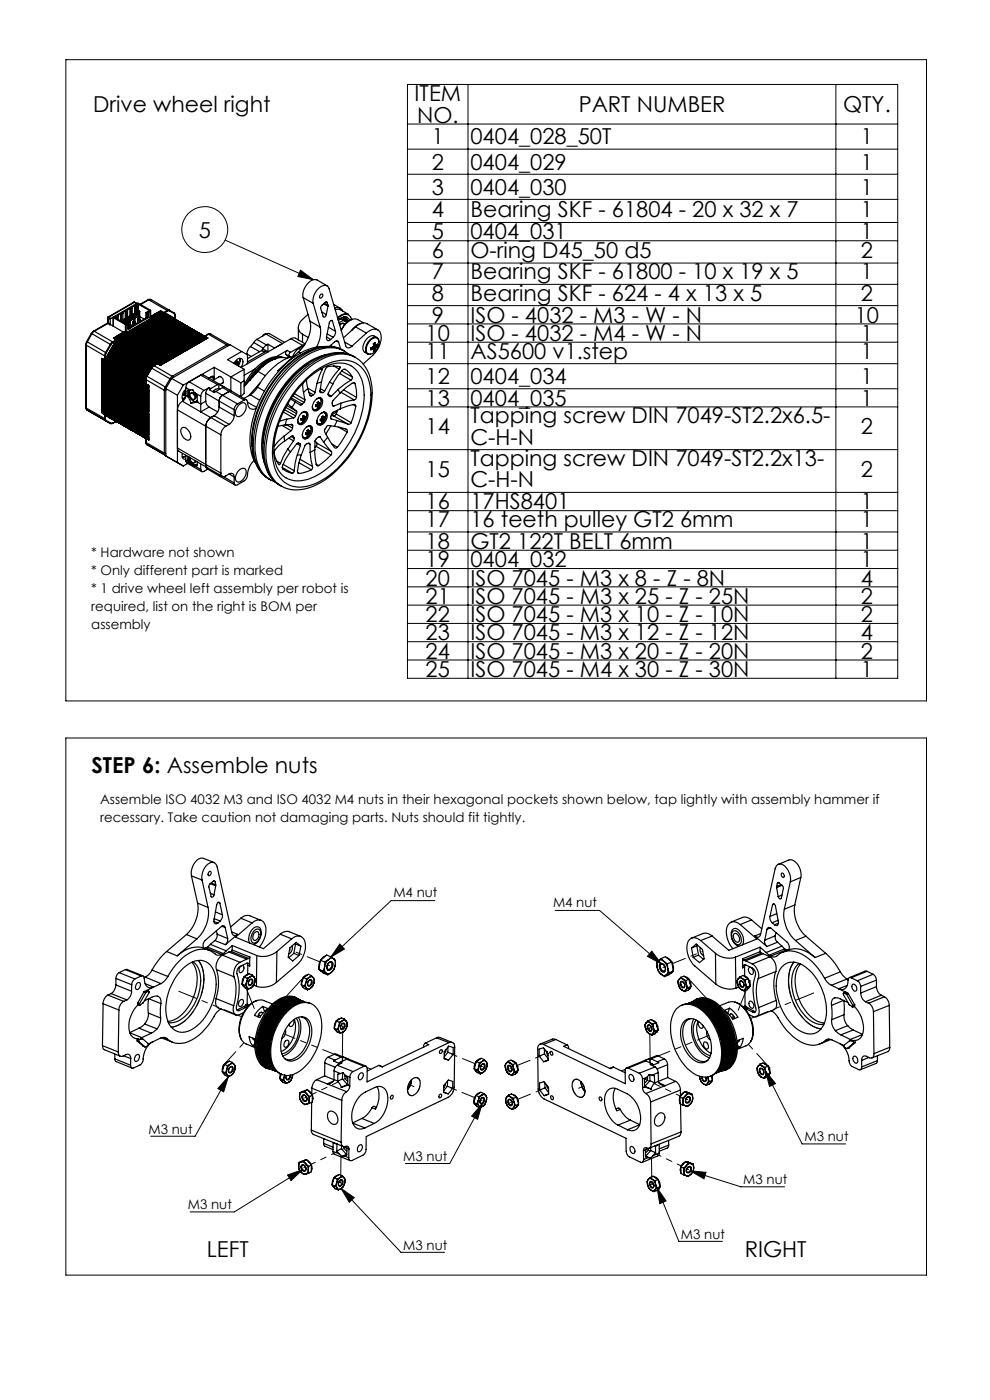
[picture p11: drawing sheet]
<svg xmlns="http://www.w3.org/2000/svg" width="210mm" height="297mm" viewBox="0 0 210 297" stroke-linecap="round" stroke-linejoin="round" font-family="sans-serif">
<defs><g id="words">
<g font-size="4.7">
<text x="19.8" y="23.7">Drive wheel right</text>
<text x="88" y="21.5">ITEM</text>
<text x="122.7" y="23.8">PART NUMBER</text>
<text x="178.8" y="23.8">QTY.</text>
<text x="88.5" y="26.1">NO.</text>
<text x="91.6" y="30.7">1</text>
<text x="91.6" y="36">2</text>
<text x="99.8" y="30.7">0404_028_50T</text>
<text x="99.8" y="36">0404_029</text>
<text x="182.6" y="30.7">1</text>
<text x="182.6" y="36">1</text>
<text x="91.6" y="41.3">3</text>
<text x="99.8" y="41.3">0404_030</text>
<text x="182.6" y="41.3">1</text>
<text x="91.6" y="46">4</text>
<text x="99.8" y="46">Bearing SKF - 61804 - 20 x 32 x 7</text>
<text x="182.6" y="46">1</text>
<text x="42.2" y="50.4">5</text>
<text x="91.6" y="50.8">5</text>
<text x="99.8" y="50.8">0404_031</text>
<text x="182.6" y="50.8">1</text>
<text x="91.6" y="54.7">6</text>
<text x="91.6" y="59.3">7</text>
<text x="99.8" y="54.7">O-ring D45_50 d5</text>
<text x="99.8" y="59.3">Bearing SKF - 61800 - 10 x 19 x 5</text>
<text x="182.6" y="54.7">2</text>
<text x="182.6" y="59.3">1</text>
<text x="91.6" y="63.8">8</text>
<text x="99.8" y="63.8">Bearing SKF - 624 - 4 x 13 x 5</text>
<text x="182.6" y="63.8">2</text>
<text x="91.6" y="68.4">9</text>
<text x="99.8" y="68.4">ISO - 4032 - M3 - W - N</text>
<text x="181.3" y="68.4">10</text>
<text x="90.3" y="72.3">10</text>
<text x="90.3" y="76.1">11</text>
<text x="99.8" y="72.3">ISO - 4032 - M4 - W - N</text>
<text x="99.8" y="76.1">AS5600 v1.step</text>
<text x="182.6" y="72.3">1</text>
<text x="182.6" y="76.1">1</text>
<text x="90.3" y="81.5">12</text>
<text x="99.8" y="81.5">0404_034</text>
<text x="182.6" y="81.5">1</text>
<text x="90.3" y="86.1">13</text>
<text x="99.8" y="86.1">0404_035</text>
<text x="99.8" y="89.8">Tapping screw DIN 7049-ST2.2x6.5-</text>
<text x="182.6" y="86.1">1</text>
<text x="90.3" y="92.1">14</text>
<text x="99.8" y="94.4">C-H-N</text>
<text x="182.6" y="92.1">2</text>
<text x="90.3" y="101.1">15</text>
<text x="99.8" y="98.9">Tapping screw DIN 7049-ST2.2x13-</text>
<text x="182.6" y="101.1">2</text>
<text x="99.8" y="103.4">C-H-N</text>
<text x="90.3" y="108">16</text>
<text x="90.3" y="111.8">17</text>
<text x="99.8" y="108">17HS8401</text>
<text x="99.8" y="111.8">16 teeth pulley GT2 6mm</text>
<text x="182.6" y="108">1</text>
<text x="182.6" y="111.8">1</text>
<text x="90.3" y="116.5">18</text>
<text x="99.8" y="116.5">GT2 122T BELT 6mm</text>
<text x="182.6" y="116.5">1</text>
<text x="90.3" y="120.3">19</text>
<text x="90.3" y="124.2">20</text>
<text x="99.8" y="120.3">0404_032</text>
<text x="99.8" y="124.2">ISO 7045 - M3 x 8 - Z - 8N</text>
<text x="182.6" y="120.3">1</text>
<text x="182.6" y="124.2">4</text>
<text x="90.3" y="128.1">21</text>
<text x="90.3" y="132">22</text>
<text x="99.8" y="128.1">ISO 7045 - M3 x 25 - Z - 25N</text>
<text x="99.8" y="132">ISO 7045 - M3 x 10 - Z - 10N</text>
<text x="182.6" y="128.1">2</text>
<text x="182.6" y="132">2</text>
<text x="90.3" y="135.8">23</text>
<text x="99.8" y="135.8">ISO 7045 - M3 x 12 - Z - 12N</text>
<text x="182.6" y="135.8">4</text>
<text x="90.3" y="139.7">24</text>
<text x="90.3" y="143.6">25</text>
<text x="99.8" y="139.7">ISO 7045 - M3 x 20 - Z - 20N</text>
<text x="99.8" y="143.6">ISO 7045 - M4 x 30 - Z - 30N</text>
<text x="182.6" y="139.7">2</text>
<text x="182.6" y="143.6">1</text>
<text x="19.4" y="163.9">STEP 6: Assemble nuts</text>
<text x="43.9" y="266.6">LEFT</text>
<text x="158" y="266.6">RIGHT</text>
</g>
<g font-size="2.8">
<text x="19.4" y="118.1">* Hardware not shown</text>
<text x="19.4" y="121.9">* Only different part is marked</text>
<text x="19.4" y="125.7">* 1 drive wheel left assembly per robot is</text>
<text x="19.4" y="129.5">required, list on the right is BOM per</text>
<text x="19.4" y="133.4">assembly</text>
<text x="21.2" y="170.5">Assemble ISO 4032 M3 and ISO 4032 M4 nuts in their hexagonal pockets shown below, tap lightly with assembly hammer if</text>
<text x="21.2" y="174.3">recessary. Take caution not damaging parts. Nuts should fit tightly.</text>
<text x="83.5" y="190.4">M4 nut</text>
<text x="117.3" y="192.5">M4 nut</text>
<text x="31.5" y="240.5">M3 nut</text>
<text x="170.7" y="242.1">M3 nut</text>
<text x="85.5" y="246.3">M3 nut</text>
<text x="157.7" y="251.2">M3 nut</text>
<text x="39.9" y="256.5">M3 nut</text>
<text x="144.4" y="262.8">M3 nut</text>
<text x="85.5" y="265.1">M3 nut</text>
</g>
</g></defs>
<g fill="none" stroke="#000" stroke-width=".25">
<path d="M18.2 73.1l.1 .1M18.2 73.1v13.3M18.3 73.2l3.9 2.3M18.3 73.2v13.4M18.4 72.5l-.2 .6M18.4 72.5h.1M18.5 72.5l-.2 .7M18.5 72.5l3.9 2.3M19.4 70.7l.1 .1M19.4 70.7l-1 1.8M19.5 70.8l-1 1.7M19.5 70.8l3.9 2.3"/>
<path d="M19.8 70.3l-.4 .4M19.8 70.3h.2M20 70.3l-.5 .5M20 70.3l3.9 2.2M21.6 77.2v9.2M21.7 76.1l-.1 1.1M21.7 77.1h.1M21.7 77.1v9.4M21.8 76.1l-.2 1.1M21.8 76.2l-.1 .9M21.8 77.3v4.9M21.9 76.2l-.2 .8 .1 .3"/>
<path d="M21.9 77.3l.1-1v1.2M21.9 77.3h.1M21.9 77.3v9.3M22 76.2l-.2 1.1M22 77.5v9.1M22.2 77.4h.1M22.2 77.4v9.3M22.2 75.5h.2M22.2 76.4l-.2 1.1M22.2 76.4l-.6-.4v11.6l.6 .3M22.2 75.5v.9M22.3 77.6v4.8"/>
<path d="M22.3 76.3l-.1 1.1M22.4 76.1l-.2 .3M22.4 75.5v.6M22.4 74.8l.1 .1M22.4 74.8l-.2 .7M22.4 76.1l-.2 1.1 .1 .4M22.5 77.7v9.2M22.5 74.9l-.1 .6M22.6 77.6h.1M22.6 77.6v9.4M22.7 77.8v4.8M22.8 68.5l.1 .1"/>
<path d="M22.8 77.7h.1M22.8 68.5l-3 1.8M22.8 77.7v9.4M22.9 68.4l-.1 .1M22.9 67.4h.1M22.9 68.4l.1 .1M22.9 67.4v1M22.9 68.6l-2.9 1.7M22.9 68.6l.4 .3M22.9 67.3v.1M22.9 67.3h.1M22.9 78v9.1"/>
<path d="M23 68.5l-.1 .1M23 75.1a4.9 4.9 0 0 0-.7 2.5M23 75.1h.1M23 67.4l.4 .3M23 68.5l.4 .2M23 67.4v1.1M23 77.9h.1M23 77.9v9.3M23 67.3v.1M23 75.2l-.6 1.5v.6v9.5M23 67.3l.5 .3M23 75.2h.1"/>
<path d="M23.1 75.2a3.8 3.8 0 0 0-.6 2.5M23.1 75.2l.1 .1M23.1 78.1v4.7M23.2 75.3a4.9 4.9 0 0 0-.7 2.4M23.2 78h.1M23.2 78v9.3M23.2 75.3l-.4 1.2-.2 1.1M23.2 75.3h.1M23.3 75.3a3.8 3.8 0 0 0-.6 2.5M23.3 75.3l.1 .1M23.3 68.9l2.9 1.6-2.1 1.2 .6 .4M23.3 78.2v9.2"/>
<path d="M23.4 73.1h.2M23.4 68.7l-.1 .2M23.4 75.4a4.9 4.9 0 0 0-.7 2.4M23.4 73.1l-1 1.7M23.4 67.7v1M23.4 78.1h.1M23.4 78.1v9.4M23.5 75.4l-.5 1.2-.2 1.1M23.5 75.4v.1M23.5 67.6l-.1 .1M23.5 75.5a3.8 3.8 0 0 0-.6 2.5M23.5 75.5h.1"/>
<path d="M23.5 78.3l.1 4.8M23.6 73.1l-1.1 1.8M23.6 75.5a5.2 5.2 0 0 0-.7 2.5M23.6 78.2h.1M23.6 78.2v9.4M23.7 75.6l-.5 1.1-.2 1.2M23.7 75.6h.1M23.7 75.6a3.8 3.8 0 0 0-.6 2.5M23.7 78.5v9.1M23.8 75.6a4.9 4.9 0 0 0-.7 2.5M23.8 78.4h.1M23.8 78.4v9.3"/>
<path d="M23.9 72.5l-.5 .6M23.9 72.5l.1 .2M23.9 75.7l-.5 1.2-.2 1.1M23.9 75.7h.1M23.9 75.7a3.8 3.8 0 0 0-.6 2.5M24 78.6v4.7M24 72.7l-.4 .4M24 73.4h.1M24 67.3v1.9M24 75.7a4.9 4.9 0 0 0-.7 2.5M24.1 67.2v.2M24.1 78.5h.1"/>
<path d="M24.1 67.4l2.5 1.5M24.1 67.2l-.6 .4M24.1 67.4v1.8M24.1 78.5v9.3M24.1 73.4l-1.1 1.8M24.1 73.4h.1M24.1 75.8l-.5 1.2-.2 1.1M24.1 73.4l.1 .1M24.1 73.4l-1 1.8M24.1 75.8h.1M24.1 75.8a3.8 3.8 0 0 0-.6 2.5M24.1 75.8l.1 .1"/>
<path d="M24.2 78.7v9.2M24.2 73.5l-1 1.8M24.2 75.9a4.9 4.9 0 0 0-.7 2.4M24.3 78.6h.1M24.3 78.6v9.3M24.3 73.5l-1.1 1.8M24.3 73.5v.1M24.3 75.9l-.5 1.2-.2 1.1M24.3 73.6h.1M24.3 73.6l-1 1.7M24.3 75.9h.1M24.3 75.9a3.8 3.8 0 0 0-.6 2.6"/>
<path d="M24.3 75.9l.1 .1M24.4 78.8v4.8M24.4 67.2v.2M24.4 67.4l2.2 1.3 .9-.4M24.4 73.6l-1 1.8M24.4 76a4.9 4.9 0 0 0-.7 2.5M24.5 78.7h.1M24.5 78.7v9.3M24.5 73.7l-1 1.7M24.5 73.7h.1M24.5 76.1l-.5 1.1-.2 1.2M24.5 73.7l-1 1.8"/>
<path d="M24.5 76.1h.1M24.6 76.1a3.8 3.8 0 0 0-.6 2.5M24.6 72.4l-2.2 3.7M24.6 72.4l-.6 .3M24.6 76.1h.1M24.6 67.1l.1 .1M24.6 67.1l-.2 .1M24.6 67.1v.4M24.6 78.9v9.2M24.6 73.7l-1 1.8M24.7 72.1l-.1 .3M24.7 76.1a4.9 4.9 0 0 0-.7 2.5"/>
<path d="M24.7 72.2l-2.4 4.1M24.7 72.1l-.8 .4M24.7 78.9h.1M24.7 78.9v9.3M24.7 73.8l-1 1.8M24.7 73.8h.1M24.7 76.2l-.5 1.2-.1 1.1M24.7 67.2h.1M24.7 67.2v.4M24.7 73.8l.1 .1M24.7 76.2h.1M24.8 76.2a3.7 3.7 0 0 0-.6 2.5"/>
<path d="M24.8 76.2h.1M24.8 67.2v.4M24.8 79.1v4.7M24.8 73.9l-1 1.7M24.9 76.2a4.9 4.9 0 0 0-.7 2.5M24.9 79h.1M24.9 79v9.3M24.9 73.9l-1 1.8M24.9 73.9h.1M24.9 76.3l-.5 1.2-.1 1.1M24.9 73.9l.1 .1M24.9 76.3h.1"/>
<path d="M25 76.3a3.8 3.8 0 0 0-.6 2.5M25 76.3l.1 .1M25 79.2v9.2M25 74l-1 1.7M25.1 76.4a4.9 4.9 0 0 0-.7 2.4M25.1 71.1l-.9 .7M25.1 67l-.3 .2M25.1 71.1v.1M25.1 71.2l-.9 .6M25.1 79.1h.1M25.1 71.3h.1M25.1 79.1v9.3"/>
<path d="M25.1 74l-1 1.8M25.1 74h.1M25.2 76.4l-.5 1.2-.2 1.1M25.2 74l.1 .1M25.2 74l-1.1 1.8M25.2 76.4h.1M25.2 76.4a3.7 3.7 0 0 0-.6 2.5M25.2 76.4l.1 .1M25.2 71.2l-.1 .1M25.2 71.2l-.9 .7 .8-.6M25.2 71.2l1.3-.8 .1 .1-1.3 .8M25.2 79.3v4.8"/>
<path d="M25.2 71.2l.1 .1M25.3 74.1l-1.1 1.8M25.3 76.5a4.9 4.9 0 0 0-.7 2.4M25.3 71.3l-.9 .7M25.3 79.2h.1M25.3 71.4h.1M25.3 79.2v9.3M25.3 74.2l-1 1.7M25.3 74.2h.1M25.4 76.5l-.5 1.2-.2 1.2M25.4 74.2h.1M25.4 74.2l-1.1 1.7"/>
<path d="M25.4 76.5h.1M25.4 76.5a3.8 3.8 0 0 0-.6 2.6M25.4 76.5l.1 .1M25.4 71.3l-.1 .1M25.4 71.3l-.8 .7 .7-.6M25.4 79.4v9.2M25.4 71.3l.1 .1M25.5 74.2l-1.1 1.8M25.5 76.6a4.9 4.9 0 0 0-.7 2.5M25.5 71.4l-.8 .7M25.5 71.5l-.9 .7M25.5 79.4h.1"/>
<path d="M25.5 71.5h.1M25.5 79.4v9.2M25.5 74.3l-1 1.8M25.5 74.3h.1M25.6 76.7l-.5 1.2-.2 1.1M25.6 66.6h.1M25.6 66.6l-.7 .3 .2 .1v.8M25.6 66.6v1.5M25.6 74.3l.1 .1M25.6 74.3l-1 1.8M25.6 76.7h.1M25.6 76.7a3.9 3.9 0 0 0-.6 2.5"/>
<path d="M25.6 71.5h-.1M25.6 71.5l-1 .9M25.6 79.5v4.8M25.6 71.5h.2M25.7 74.4l-1 1.7M25.7 76.7a4.9 4.9 0 0 0-.7 2.5M25.7 66.6h.1M25.7 66.6v1.6M25.8 71.5a5.2 5.2 0 0 0-1.8 1.9M25.8 71.6l-.8 .5-.9 1.3M25.8 79.5h.1M25.8 71.6h.1"/>
<path d="M25.8 79.5v9.3M25.8 74.4l-1.1 1.8M25.8 74.4h.1M25.8 66.6v1.6M25.8 74.4l.1 .1M25.8 74.4l-1 1.8M25.8 76.8l-.5 1.2-.2 1.1M25.8 76.8a3.8 3.8 0 0 0-.6 2.5M25.8 76.8l.1 .1M25.9 71.6l-.8 .5-1 1.3M25.9 79.7v9.2M25.9 71.6h.1"/>
<path d="M25.9 74.5l-1 1.7M25.9 76.9a4.9 4.9 0 0 0-.7 2.4M26 71.6l-.8 .6-1 1.3M26 71.8l-1 .7-.7 1M26 71.8h.1M26 74.5l-1.1 1.8M26 74.5h.1M26 76.9l-.5 1.2-.2 1.1M26 74.5l.1 .1M26 74.5l-1 1.8M26 76.9h.1M26 76.9a3.8 3.8 0 0 0-.6 2.5"/>
<path d="M26 76.9l.1 .1M26 71.7v.1M26.1 71.7a4.7 4.7 0 0 0-1.8 1.9M26.1 66.5l-.3 .1M26.1 66.4v2M26.1 79.8v4.8M26.1 71.7l.1 .1M26.1 74.6l-1 1.8M26.1 77a4.9 4.9 0 0 0-.7 2.4M26.2 71.8a5.2 5.2 0 0 0-1.8 1.8M26.2 71.9l-.7 .5-1 1.3M26.2 79.7h.1"/>
<path d="M26.2 71.9h.1M26.2 79.7v9.3M26.2 74.6l-1 1.8M26.2 74.6h.1M26.2 77l-.5 1.2-.2 1.2M26.2 74.6l.1 .1M26.2 77h.1M26.2 77a3.8 3.8 0 0 0-.6 2.5M26.2 77l.2 .1M26.2 71.8v.1M26.3 71.8l-.8 .6-1 1.3M26.3 79.9v9.2"/>
<path d="M26.3 71.8l.1 .1M26.3 67.7v.8M26.3 74.7l-1 1.8M26.3 67.7h.4M26.4 77.1a4.9 4.9 0 0 0-.8 2.4M26.4 71.9a4.7 4.7 0 0 0-1.8 1.8M26.4 72l-.9 .7-.8 1.1M26.4 79.8h.1M26.4 72h.1M26.4 79.8v9.3M26.4 74.8l-1 1.7M26.4 74.8h.1"/>
<path d="M26.4 77.1l-.5 1.2-.1 1.2M26.4 70.4v.1M26.4 70.4l-1.3 .8M26.4 70.4l-1.3 .7M26.4 77.1h.1M26.5 77.1a3.8 3.8 0 0 0-.6 2.6M26.5 77.1l.1 .1M26.5 72h-.1M26.5 67.7h.1M26.5 67.7h-.2M26.5 72a4.7 4.7 0 0 0-1.8 1.8M26.5 67.7v.9"/>
<path d="M26.5 72h.1M26.5 74.8l-1 1.8M26.5 67.7h.2M26.6 77.2a4.9 4.9 0 0 0-.7 2.5M26.6 66l.1 .1M26.6 66l-.7 .4h.2M26.6 66v1.7M26.6 68.9h.3M26.6 72a5.2 5.2 0 0 0-1.8 1.9M26.6 72.1a4.4 4.4 0 0 0-1.7 1.8M26.6 80h.1M26.6 72.1h.1"/>
<path d="M26.6 68.9v1.7M26.6 80v9.3M26.6 74.9l-1 1.8M26.6 74.9h.1M26.6 77.3l-.6 2v9.6M26.6 74.9l.1 .1M26.6 77.3h.1M26.7 77.3a3.8 3.8 0 0 0-.6 2.5M26.7 68.5h.1M26.7 77.3l.1 .1M26.7 72.1h-.1M26.7 67.7v1"/>
<path d="M26.7 72.1l-.9 .7-.9 1.1M26.7 66.1h.1M26.7 66.1v2.4M26.7 72.1h.1M26.7 75l-1 1.7M26.8 77.4a4.9 4.9 0 0 0-.7 2.4M26.8 66.1v2.4M26.8 72.1a4.7 4.7 0 0 0-1.8 1.9M26.8 72.2l-.9 .8-.8 1M26.8 72.2h.1M26.8 75l-1 1.8M26.8 75h.1"/>
<path d="M26.8 75l.2 .1M26.9 77.4a4.5 4.5 0 0 0-.7 2.3M26.9 77.4a3.8 3.8 0 0 0-.6 2.5M26.9 77.4h.1M26.9 77.4l.1 .1M26.9 72.2h-.1M26.9 68.9v1.6M26.9 72.2a5.2 5.2 0 0 0-1.7 1.8M26.9 72.2h.1M27 75.1l-1.1 1.8M27 77.5a4.9 4.9 0 0 0-.7 2.4M27 72.2a5.2 5.2 0 0 0-1.7 1.9"/>
<path d="M27 72.4a4.4 4.4 0 0 0-1.7 1.8M27 72.4h.1M27.1 75.1h.1M27.1 75.1l.1 .1M27.1 65.9l-.3 .2M27.1 75.1l-1.1 1.8M27.1 77.5a4.7 4.7 0 0 0-.7 2.3M27.1 77.5a3.8 3.8 0 0 0-.6 2.5M27.1 77.5l.1 .1M27.1 72.3l-.1 .1M27.1 77.5h.1M27.1 72.3l-.9 .8-.8 1.1"/>
<path d="M27.1 72.3l.1 .1M27.2 75.2l-1.1 1.8M27.2 69.4h.1M27.2 69h.1M27.2 77.6a5.2 5.2 0 0 0-.7 2.4M27.2 68.9l.2-.1v.9l-.2 .1zM27.2 72.4a4.7 4.7 0 0 0-1.7 1.8M27.2 72.5l-.9 .7-.8 1.1M27.2 72.5h.1M27.2 69.6l.2 .1M27.2 68.9v.7M27.2 69.6v.1"/>
<path d="M27.3 75.2v.1M27.3 75.2l-1.1 1.8M27.3 75.3h.1M27.3 75.3l-1.1 1.7M27.3 77.6a4.5 4.5 0 0 0-.7 2.4M27.3 77.6a3.8 3.8 0 0 0-.6 2.5M27.3 77.6h.1M27.3 68l-.2 .2M27.3 77.6l.1 .1M27.3 72.5h-.1M27.3 67.2v1.2M27.3 72.4a5.2 5.2 0 0 0-1.7 1.9"/>
<path d="M27.3 72.4l.1 .1M27.4 75.3l-1 1.8M27.4 77.7a4.9 4.9 0 0 0-.7 2.4M27.4 72.5a5.2 5.2 0 0 0-1.7 1.9M27.4 72.6a4.4 4.4 0 0 0-1.6 1.8M27.4 72.6h.1M27.4 67.1l.3 .1h-.4M27.4 67.1l-.1 .1M27.5 75.4h.1M27.5 68.3l.2 .1-.8 .5M27.5 67.1v1.2M27.5 75.4l-1.1 1.7"/>
<path d="M27.5 75.4l.1 .1M27.5 75.4l-1 1.7M27.5 67.1h-.1M27.5 77.7a4.7 4.7 0 0 0-.7 2.4M27.5 77.8a3.8 3.8 0 0 0-.6 2.5M27.5 77.8h.1M27.5 72.6h-.1M27.5 77.7v.1M27.6 72.6l-1 .7-.8 1.1M27.6 65.4l.1 .1M27.6 65.4l-.7 .4 .2 .1v2.4l-.3 .2M27.6 65.4v1.7"/>
<path d="M27.6 72.6h.1M27.6 75.5l-1 1.7M27.6 77.8a4.9 4.9 0 0 0-.7 2.5M27.7 68.8v.3M27.7 72.6a4.7 4.7 0 0 0-1.8 1.9M27.7 72.7l-1 .8-.7 1M27.7 72.7h.1M27.7 67.9h.1M27.7 75.5h.1M27.7 65.5h.1M27.7 65.5v4.1l3.4-2M27.7 75.5l-1.1 1.8"/>
<path d="M27.7 75.5l.1 .1M27.7 75.5l-1 1.8M27.7 77.9a4.5 4.5 0 0 0-.7 2.3M27.7 77.9a3.8 3.8 0 0 0-.6 2.5M27.7 77.9h.1M27.7 77.9l.1 .1M27.8 72.7a5.2 5.2 0 0 0-1.8 1.8M27.8 65.5v2.4M27.8 68.9v.4M27.8 72.7h.1M27.8 75.6l-1 1.8M27.8 78a4.9 4.9 0 0 0-.7 2.4"/>
<path d="M27.9 72.7l-1 .8-.8 1.1M27.9 72.9a4.4 4.4 0 0 0-1.7 1.7M27.9 72.9h.1M27.9 75.6h.1M27.9 75.6l-1 1.8M27.9 75.6l.1 .1M27.9 78a4.7 4.7 0 0 0-.7 2.3M27.9 78a3.8 3.8 0 0 0-.6 2.5M27.9 78l.1 .1M27.9 72.8v.1M27.9 78h.1M28 72.8a4.7 4.7 0 0 0-1.8 1.8"/>
<path d="M28 72.8l.1 .1M28 75.7l-1 1.8M28 78.1a4.9 4.9 0 0 0-.7 2.4M28 65.3l-.2 .2M28.1 72.9a4.7 4.7 0 0 0-1.8 1.8M28.1 73l-1.1 .9-.6 .9M28.1 73h.1M28.1 75.7h.1M28.1 75.7l-1 1.8M28.1 75.7l.1 .1M28.2 68.4v.4l.2 .1M28.2 78.1a4.5 4.5 0 0 0-.8 2.4"/>
<path d="M28.2 78.1a3.8 3.8 0 0 0-.6 2.5M28.2 78.1h.1M28.2 78.1l.1 .1M28.2 73h-.1M28.2 72.9a5.2 5.2 0 0 0-1.8 1.9M28.2 72.9l.1 .1M28.2 75.8l-1 1.8M28.3 78.2a4.9 4.9 0 0 0-.7 2.4M28.3 68.2a.22 .22 0 0 0 .2 .3 .22 .22 0 0 0 .1-.3M28.3 73l-1 .8-.8 1M28.3 73.1a4.4 4.4 0 0 0-1.7 1.8M28.3 73.1h.1"/>
<path d="M28.3 67.4l-.3 .2M28.3 66.6v1.8l.2 .1M28.3 66.6h.3M28.3 75.8v.1M28.3 75.8l-1 1.8M28.3 75.9h.1M28.3 75.9l-1 1.7M28.4 78.2a4.7 4.7 0 0 0-.7 2.4M28.4 78.3a3.7 3.7 0 0 0-.6 2.4M28.4 78.3h.1M28.4 73.1h-.1M28.4 78.2v.1"/>
<path d="M28.4 73.1a4.7 4.7 0 0 0-1.8 1.8M28.4 73.1h.1M28.4 75.9l-1 1.8M28.4 66.5h.1M28.4 66.5l-.1 .1M28.5 78.3a4.9 4.9 0 0 0-.7 2.4M28.5 66.5v2M28.5 73.1a4.7 4.7 0 0 0-1.8 1.9M28.5 73.2l-1.1 1-.6 .8M28.5 64.1l-5.6 3.2M28.5 64.1h.1M28.5 73.2h.1"/>
<path d="M28.5 64.1l-5.5 3.2M28.5 66.5l.1 .1M28.5 64.1l.5 .3M28.5 76h.1M28.5 64.8l.2 .1M28.5 64.8l-.6 .4 .1 .1v2.5l-.2 .1M28.5 64.8v1.8M28.5 76l-1 1.7M28.5 76l.1 .1M28.5 76l-1 1.8M28.6 64.1l-.3 .1M28.6 78.4a4.5 4.5 0 0 0-.7 2.3"/>
<path d="M28.6 78.4a3.8 3.8 0 0 0-.6 2.5M28.6 78.4h.1M28.6 64.1l.4 .3M28.6 78.4l.1 .1M28.6 73.2a5.2 5.2 0 0 0-1.8 1.8M28.6 73.2h-.1M28.6 73.2h.1M28.6 67.3l.1 .1M28.6 66.6v1.8l-.1 .1M28.6 76.1l-1 1.7M28.7 78.5a4.9 4.9 0 0 0-.7 2.4M28.7 73.2l-.9 .8-.8 1.1"/>
<path d="M28.7 73.3a4.4 4.4 0 0 0-1.6 1.8M28.7 73.3h.1M28.7 64.9v2.5M28.7 64.9h.1M28.7 67.4h.1M28.8 68.4v.4M28.8 76.1h.1M28.8 76.1l-1.1 1.8M28.8 76.1l.1 .1M28.8 78.5a4.7 4.7 0 0 0-.7 2.3M28.8 64.9v2.5M28.8 78.5h.1"/>
<path d="M28.8 78.5a3.5 3.5 0 0 0-.6 2.5M28.8 73.3a4.7 4.7 0 0 0-1.7 1.8M28.8 78.5l.1 .1M28.8 73.3h-.1M28.8 73.3h.1M28.9 76.2l-1.1 1.8M28.9 78.6a4.6 4.6 0 0 0-.7 2.4M28.9 73.3a5.2 5.2 0 0 0-1.7 1.9M28.9 73.5a4.6 4.6 0 0 0-1.6 1.7M28.9 73.5h.1M29 76.2l-1.1 1.8M29 76.2h.1"/>
<path d="M29 78.6a4.7 4.7 0 0 0-.7 2.4M29 76.2l.1 .1M29 78.6h.1M29 78.6a3.5 3.5 0 0 0-.6 2.5M29 73.4a5.2 5.2 0 0 0-1.7 1.9M29 78.6l.1 .1M29 73.4l-.1 .1M29 73.4l.1 .1M29.1 64.6h.3M29.1 67h.1M29.1 64.6h-.2l.2 .1M29.1 64.6v2.6l-.3 .2"/>
<path d="M29.1 64.8l-.3 .1M29.1 76.3l-1.1 1.8M29.1 78.7a4.6 4.6 0 0 0-.7 2.4M29.1 73.5l-.9 .8-.8 1M29.1 73.6a4.4 4.4 0 0 0-1.6 1.8M29.1 73.6h.1M29.2 67.8v.5l.2 .1M29.2 76.3l-1 1.8M29.2 76.3v.1M29.2 78.7a4.7 4.7 0 0 0-.7 2.4M29.2 76.4h.1M29.2 76.4l-1 1.7"/>
<path d="M29.2 78.7h.1M29.2 78.7a3.7 3.7 0 0 0-.6 2.5M29.2 73.6a4.7 4.7 0 0 0-1.7 1.8M29.2 78.7l.2 .1M29.2 73.6h-.1M29.2 73.6h.2M29.3 67h-.2M29.3 67.7h-.1a.25 .25 0 0 0 .3 .3 .25 .25 0 0 0 .2-.3h-.1M29.3 66h.3M29.3 66v1.8l.2 .1M29.3 76.4l-1 1.8M29.4 78.8a4.6 4.6 0 0 0-.8 2.4"/>
<path d="M29.4 73.6a5.2 5.2 0 0 0-1.8 1.9M29.4 73.7a4.6 4.6 0 0 0-1.7 1.8M29.4 73.7h.1M29.4 64.6l2.1 1.2M29.4 64.6v1.4M29.4 69.3l.1 .1M29.4 69.3l-3.8 2.2M29.4 76.5l-1 1.7M29.4 76.5h.1M29.4 78.8a4.7 4.7 0 0 0-.7 2.4M29.4 76.5l-1 1.8M29.4 65.9l.1 .1"/>
<path d="M29.4 65.9l-.1 .1M29.4 65.9h.1M29.4 78.8l.1 .1M29.5 78.9a3.5 3.5 0 0 0-.7 2.5M29.5 73.7l-1 .7-.8 1.1M29.5 66v1.9M29.5 69.4v.1M29.5 78.9h.1M29.5 73.7h-.1M29.5 73.7h.1M29.5 69.4l-3.7 2.1M29.5 65.9v.1"/>
<path d="M29.5 65.9l.1 .1M29.5 76.5l-1 1.8M29.6 78.9a4.6 4.6 0 0 0-.8 2.5M29.6 73.7l-1 .8-.8 1.1M29.6 73.8a4.6 4.6 0 0 0-1.7 1.8M29.6 73.8h.1M29.6 76.6l-1 1.8M29.6 76.6h.1M29.6 79a4.5 4.5 0 0 0-.7 2.3M29.6 67.2l1 .5M29.6 66v1.8l-.1 .1M29.6 76.6l.1 .1"/>
<path d="M29.6 79h.1M29.7 79a3.5 3.5 0 0 0-.7 2.5M29.7 73.8a4.7 4.7 0 0 0-1.8 1.8M29.7 79l.1 .1M29.7 73.8h-.1M29.7 73.8h.1M29.7 76.7l-1 1.8M29.8 79.1a4.6 4.6 0 0 0-.8 2.4M29.8 73.8a5.2 5.2 0 0 0-1.8 1.9M29.8 74a4.6 4.6 0 0 0-1.7 1.7M29.8 74h.1M29.8 67.8v.4"/>
<path d="M29.8 69.6h.1M29.8 69.6l-3.7 2.1M29.8 76.7l-1 1.8M29.8 76.7h.1M29.8 79.1a4.7 4.7 0 0 0-.7 2.4M29.8 76.7l.2 .1M29.8 79.1h.1M29.9 79.1a3.5 3.5 0 0 0-.7 2.5M29.9 73.9l-1 .8-.8 1M29.9 69v.2M29.9 69.6v.1M29.9 79.1l.1 .1"/>
<path d="M29.9 69l.1 .1M29.9 73.9l-.1 .1M29.9 73.9l.1 .1M29.9 69.6l-3.7 2.2M29.9 69l-.5 .3M29.9 69.1l-.4 .3M29.9 69.2h.1M30 76.8l-1.1 1.8M30 79.2a4.6 4.6 0 0 0-.8 2.4M30 74a4.7 4.7 0 0 0-1.8 1.8M30 74.1a4.6 4.6 0 0 0-1.7 1.7M30 74.1h.1"/>
<path d="M30 69.1v.1M30 76.8l-1 1.8M30 76.8l.1 .1M30.1 79.2a4.5 4.5 0 0 0-.7 2.4M30.1 76.9h.1M30.1 76.9l-1.1 1.7M30.1 79.2h.1M30.1 79.2a3.5 3.5 0 0 0-.6 2.5M30.1 74a4.7 4.7 0 0 0-1.8 1.9M30.1 79.2l.1 .1M30.1 74l-.1 .1M30.1 74l.1 .1"/>
<path d="M30.2 76.9l-1.1 1.8M30.2 79.3a4.6 4.6 0 0 0-.7 2.4M30.2 74.1a5.2 5.2 0 0 0-1.8 1.8M30.2 74.2a4 4 0 0 0-1.7 1.8M30.2 74.2h.1M30.2 69.8l.1 .1M30.2 69.8l-3.7 2.2M30.2 77l-1 1.7M30.2 77h.1M30.3 79.3a4.7 4.7 0 0 0-.7 2.4v9.3M30.3 77h.1M30.3 77l-1.1 1.7"/>
<path d="M30.3 79.3v.1M30.3 79.4a3.5 3.5 0 0 0-.6 2.5M30.3 74.2l-.9 .7-.9 1.1M30.3 69.2l.1 .3M30.3 69.9v.1M30.3 79.4h.1M30.3 74.2h-.1M30.3 69.2l.1 .1M30.3 74.2h.1M30.3 69.9l-3.7 2.1M30.3 69.2l-.5 .4M30.3 69.4l-.4 .3"/>
<path d="M30.4 77l-1 1.8M30.4 79.4a4.6 4.6 0 0 0-.7 2.5M30.4 74.2a4.7 4.7 0 0 0-1.8 1.9M30.4 74.3a4.6 4.6 0 0 0-1.6 1.8M30.4 74.3h.1M30.4 69.3v.1M30.4 77.1l-1 1.7M30.4 77.1h.1M30.5 79.5a4.5 4.5 0 0 0-.7 2.3M30.5 77.1h.1M30.5 77.1l-1 1.8M30.5 79.5h.1"/>
<path d="M30.5 79.5a3.5 3.5 0 0 0-.6 2.5M30.5 74.3a5.2 5.2 0 0 0-1.7 1.8M30.5 74.3h-.1M30.5 74.3h.1M30.6 77.1l-1 1.8M30.6 79.5a4.6 4.6 0 0 0-.7 2.5M30.6 74.3a4.8 4.8 0 0 0-1.7 1.9M30.6 74.5a4 4 0 0 0-1.6 1.7M30.6 74.5h.1M30.6 70.1h.1M30.6 70.1l-3.7 2.1M30.7 77.2l-1.1 1.8"/>
<path d="M30.7 77.2h.1M30.7 79.6a4.7 4.7 0 0 0-.7 2.3M30.7 77.2l.1 .1M30.7 77.2l-1 1.8M30.7 79.6h.1M30.7 79.6a3.5 3.5 0 0 0-.6 2.5M30.7 74.4a5 5 0 0 0-1.7 1.8M30.7 69.5v.2M30.7 70.1v.1M30.7 79.6l.1 .1M30.7 74.4l-.1 .1M30.7 69.5l.1 .1"/>
<path d="M30.7 74.4l.1 .1M30.7 70.1l-3.7 2.1M30.7 69.5l-.5 .3M30.7 69.6l-.4 .3M30.7 69.7l-.4 .2M30.8 77.3l-1 1.8M30.8 79.7a4.8 4.8 0 0 0-.7 2.4M30.8 74.5a4.4 4.4 0 0 0-1.7 1.8M30.8 74.6a4.6 4.6 0 0 0-1.6 1.7M30.8 74.6h.1M30.8 69.6l-.1 .1M30.9 77.3l-1.1 1.8"/>
<path d="M30.9 77.3v.1M30.9 79.7a4.5 4.5 0 0 0-.7 2.4M30.9 77.4h.1M30.9 77.4l-1 1.7M30.9 79.7h.1M30.9 79.7a3.5 3.5 0 0 0-.6 2.5M30.9 74.5a4.8 4.8 0 0 0-1.7 1.9M30.9 66.3v1.2M30.9 66.3l.2 .1M30.9 67.5l.2 .1M30.9 67.5l-3.2 1.9M30.9 79.7l.1 .1"/>
<path d="M30.9 74.5l-.1 .1M30.9 74.5l.1 .1M31 77.4l-1 1.8M31 79.8a4.6 4.6 0 0 0-.7 2.4M31 74.6a4.8 4.8 0 0 0-1.7 1.8M31 74.7a4 4 0 0 0-1.6 1.8M31 74.7h.1M31 70.3h.2M31 70.3l-3.7 2.1M31.1 77.4l-1 1.8M31.1 77.4v.1M31.1 79.8l-.2 .7"/>
<path d="M31.1 79.8a4.7 4.7 0 0 0-.7 2.4M31.1 79.8h.1M31.1 66.4v1.2M31.1 77.5h.1M31.1 77.5l-1 1.7M31.2 74.6a5 5 0 0 0-1.8 1.9M31.2 69.7v.2M31.2 70.3v.2M31.2 74.6l-.2 .1M31.2 74.6l.1 .1M31.2 70.3l-3.8 2.2M31.2 69.7l-.6 .4"/>
<path d="M31.2 69.9l-.5 .2M31.2 69.7l.1 .1M31.2 69.9v.1M31.2 79.8l-.2 .7M31.2 79.8l3.9 2.3M31.2 77.5l-1 1.8M31.3 74.7a4.4 4.4 0 0 0-1.8 1.8M31.3 74.8a4.6 4.6 0 0 0-1.7 1.8M31.3 74.8h.1M31.3 69.8v.1M31.3 77.6l-1 1.7M31.3 77.6h.1"/>
<path d="M31.3 77.6l-1 1.8M31.4 74.8a4.8 4.8 0 0 0-1.8 1.8M31.4 63.6h.1M31.4 63.6l-1.7 1M31.4 66.5l.2-.1v.9l-.2 .1zM31.4 74.8h-.1M31.4 74.8h.1M31.4 67.2l.2 .1M31.4 66.5v.7M31.4 67.2h.1M31.4 77.6l-1 1.8M31.5 74.8a5 5 0 0 0-1.8 1.9"/>
<path d="M31.5 75a4 4 0 0 0-1.7 1.7M31.5 75h.1M31.5 70.6h.1M31.5 70.6l-3.7 2.1M31.5 77.7l-1 1.8M31.5 77.7h.1M31.5 65.8v.2M31.5 66l-.6 .3M31.5 63.6l4 2.3M31.5 77.7l.1 .1M31.5 63.6l-1.7 1M31.6 74.9a4.4 4.4 0 0 0-1.8 1.8"/>
<path d="M31.6 70v.1M31.6 70.6v.1M31.6 74.9l-.1 .1M31.6 74.9l.1 .1M31.6 70.6l-3.7 2.1M31.6 70l-.6 .3M31.6 70.1l-.4 .2M31.6 70.1l-.4 .3M31.6 70.1v.1M31.6 70l.1 .1M31.6 77.8l-1 1.7M31.7 75a4.4 4.4 0 0 0-1.7 1.8"/>
<path d="M31.7 75.1a4.6 4.6 0 0 0-1.7 1.7M31.7 75.1h.1M31.7 70.1v.1M31.7 77.8l-1 1.8M31.7 77.8h.1M31.8 77.8l.1 .1M31.8 77.8l-1.1 1.8M31.8 75a4.8 4.8 0 0 0-1.7 1.9M31.8 75l-.1 .1M31.8 75l.1 .1M31.9 77.9l-1.1 1.8M31.9 66v-.2l-2.8-1.5-5 2.9"/>
<path d="M31.9 75.1a5 5 0 0 0-1.7 1.8M31.9 75.2a4 4 0 0 0-1.7 1.8M31.9 75.2h.1M31.9 66l-.8 .4M31.9 70.8h.1M31.9 70.8l-3.7 2.1M31.9 66v1.6M31.9 77.9l-1 1.8M31.9 77.9l.1 .1M32 65.9v1.7M32 78h.1M32 78l-1.1 1.7"/>
<path d="M32 75.1a4.4 4.4 0 0 0-1.7 1.9M32 70.2l.1 .2v-.1M32 70.8v.2M32 75.1l-.1 .1M32 75.1l.1 .1M32 70.8l-3.7 2.2M32 70.2l-.5 .4M32 70.3l-.4 .3M32 70.2l.1 .1M32.1 63.6h-.7M32.1 63.6h-.6M32.1 63.6l3.8 2.2"/>
<path d="M32.1 78l-1.1 1.8M32.1 75.2a4.8 4.8 0 0 0-1.7 1.8M32.1 75.3l-1.1 1-.6 .8M32.1 75.3h.1M32.1 78.1l-1 1.7M32.1 78.1h.1M32.2 78.1l-1 1.7M32.2 78.1l3.9 2.3M32.2 75.2a4.8 4.8 0 0 0-1.7 1.9M32.2 75.3h-.1M32.2 75.2l.1 .1M32.3 75.3a5 5 0 0 0-1.7 1.8"/>
<path d="M32.3 75.4l-.9 .8-.7 1M32.3 75.4h.1M32.3 71l.1 .1M32.3 71l-3.7 2.2M32.4 75.4a4.4 4.4 0 0 0-1.7 1.8M32.4 75.4h-.1M32.4 75.4h.1M32.4 71.1l-3.7 2.1M32.4 70.5l.1 .2M32.4 71.1v.1M32.4 70.5l-.5 .3M32.4 70.6l-.4 .3"/>
<path d="M32.4 70.5l.1 .1M32.5 75.4a4.8 4.8 0 0 0-1.7 1.9M32.5 75.6l-1.1 .9-.5 .8M32.5 75.6h.1M32.5 70.6v.1M32.6 77.6l-.5 .5M32.6 77.6h.1M32.6 75.5a4.8 4.8 0 0 0-1.7 1.9M32.6 75.5l-.1 .1M32.6 75.5l.1 .1M32.7 77.6l-.5 .5M32.7 77.6l3.8 2.2"/>
<path d="M32.7 75.6a5 5 0 0 0-1.7 1.8M32.7 75.7l-.8 .7-.8 1M32.7 75.7h.1M32.7 71.3h.1M32.7 71.3l-3.7 2.1M32.8 75.6a4.4 4.4 0 0 0-1.7 1.9M32.8 75.6l-.1 .1M32.8 75.6l.1 .1M32.8 71.3l-3.7 2.2M32.8 70.7v.2M32.8 71.3v.2M32.8 70.7l-.5 .3"/>
<path d="M32.8 70.8l-.4 .3M32.8 70.7l.1 .1M32.8 70.9h.1M32.9 75.7a4.8 4.8 0 0 0-1.7 1.8M32.9 75.8l-.6 .5-1 1.3M32.9 75.8h.1M32.9 70.8v.1M33 66.5l.1 .1M33.1 75.7a5 5 0 0 0-1.8 1.9M33.1 75.7l-.2 .1M33.1 75.7l.1 .1M33.2 75.8a5 5 0 0 0-1.8 1.8"/>
<path d="M33.2 75.9l-.9 .8-.8 1M33.2 75.9h.1M33.2 71.5l.1 .1M33.2 71.5l-3.7 2.2M33.2 66.6l.1 .1M33.2 66.6l-1.2 .7M33.3 75.9a4.4 4.4 0 0 0-1.8 1.8M33.3 75.9h-.1M33.3 75.9h.1M33.3 71.6l-3.7 2.1M33.3 71v.1l.1-.1M33.3 71.6v.1"/>
<path d="M33.3 71l-.6 .3M33.3 71.1l-.5 .3M33.3 71h.1M33.3 66.7l-1.3 .7M33.4 75.9a4.8 4.8 0 0 0-1.8 1.9M33.4 76.1l-.7 .4-1 1.3M33.4 76.1h.1M33.4 66.7l.1 .1M33.4 66.7l-8 4.6M33.4 77.1l-.8 .5M33.4 77.1l-.7 .5M33.5 76a5 5 0 0 0-1.7 1.8"/>
<path d="M33.5 76l-.1 .1M33.5 76l.1 .1M33.5 66.8l-8 4.6M33.6 76.1a4.4 4.4 0 0 0-1.7 1.8M33.6 76.2l-.9 .7-.8 1M33.6 76.2h.1M33.6 71.8h.1M33.6 71.8l-3.7 2.1M33.6 66.9h.1M33.6 66.9l-3.7 2.1M33.7 76.1a4.4 4.4 0 0 0-1.7 1.9M33.7 76.1l-.1 .1"/>
<path d="M33.7 76.1l.1 .1M33.7 71.8l-3.7 2.2M33.7 71.2l.1 .2v-.1M33.7 71.8v.2M33.7 71.2l-.5 .3M33.7 71.3l-.4 .3M33.7 71.2l.1 .1M33.7 66.9l-3.7 2.2M33.8 76.2a4.8 4.8 0 0 0-1.7 1.8M33.8 76.3a4.7 4.7 0 0 0-1.7 1.8l-1 1.7M33.8 76.3h.1M33.8 67l.1 .1"/>
<path d="M33.8 67l-7.9 4.6M33.9 76.2l-.7 .6-.9 1M33.9 76.2l-.1 .1M33.9 76.2l.1 .1M33.9 67.1l-7.9 4.5M34 76.3l-1.3 1.2M34 76.4l-1.1 1M34 76.4h.1M34 72l.1 .1M34 72l-3.7 2.2M34 67.1l.1 .1M34 67.1l-3.7 2.1"/>
<path d="M34 65.9l-2 1.3 1.1-.6M34 65.9l.8 .5M34 65.9l.7 .4M34.1 76.3l-1.2 1.1M34.1 76.4h-.1M34.1 76.3l.1 .1M34.1 72.1l-3.7 2.1M34.1 71.5v.1M34.1 72.1v.1M34.1 71.5l-.5 .3M34.1 71.6l-.4 .3M34.1 71.5h.1"/>
<path d="M34.1 67.2l-3.7 2.1M34.2 76.4l-.9 .8M34.2 76.5l-.8 .6M34.2 76.5h.1M34.2 67.2l.1 .1M34.2 67.2l-7.9 4.6M34.2 71.5l-.1 .1M34.3 76.5l-.8 .6M34.3 76.5h-.1M34.3 76.5h.1M34.3 67.3l-7.9 4.6M34.4 76.5l-.8 .7"/>
<path d="M34.4 76.7h.1M34.4 72.2l.1 .1M34.4 72.2l-3.7 2.2M34.4 67.3l.1 .1M34.4 67.3l-3.7 2.2M34.5 76.6l-.8 .7 .7-.6M34.5 76.6l-.1 .1M34.5 76.6l.1 .1M34.5 72.3l-3.7 2.2M34.5 71.7l.1 .2v-.1M34.5 72.3v.1M34.5 71.7l-.5 .3"/>
<path d="M34.5 71.8l-.4 .3M34.5 71.7l.1 .1M34.5 67.4l-3.7 2.2M34.6 76.7l-.8 .6M34.6 76.8h.1M34.6 67.5l.1 .1M34.6 67.5l-7.9 4.6M34.7 66.3h.3M34.7 66.3l.6 .4a1.65 1.65 0 0 0-1.7 .2M34.7 76.7l-.8 .7 .7-.6M34.7 76.7l-.1 .1M34.7 76.7l.2 .1"/>
<path d="M34.7 67.6l-7.9 4.5M34.8 66.4a1.87 1.87 0 0 0-1.8 .1M34.8 66.4h.1M34.8 66.4a1.65 1.65 0 0 0-1.7 .2M34.8 66.4l.2 .1M34.9 76.8l-.9 .7M34.9 76.9l-.7 .5M34.9 76.9h.1M34.9 72.5l.1 .1M34.9 72.5l-3.7 2.1M34.9 67.6l.1 .1M34.9 67.6l-3.7 2.1"/>
<path d="M34.9 66.5a1.65 1.65 0 0 0-1.7 .1M35 76.8l-.7 .6M35 66.3l2.1 1.3M35 76.9h-.1M35 72.6l-3.7 2.1M35 72l.1 .1v-.1M35 72.6v.1M35 72l-.6 .2M35 72.1l-.5 .3M35 67.7l-3.7 2.1M35 72h.1M35 66.5a1.87 1.87 0 0 0-1.7 .2"/>
<path d="M35 66.5l.2 .1M35.1 67.7l.1 .1M35.1 67.7l-8 4.6M35.1 66.6a1.87 1.87 0 0 0-1.7 .1M35.2 67.8l-8 4.6M35.2 66.6a1.65 1.65 0 0 0-1.7 .2M35.2 66.6l.3 .1M35.3 72.7l.1 .1M35.3 72.7l-3.7 2.2M35.3 67.8l.1 .1M35.3 67.8l-3.7 2.2M35.4 72.8l-3.7 2.2"/>
<path d="M35.4 72.2v.2M35.4 72.8v.1M35.4 72.2l-.5 .3M35.4 72.3l-.4 .3M35.4 67.9l-3.7 2.2M35.4 72.2h.1M35.4 72.4l-.4 .2M35.5 65.9v.1M35.5 66.7a1.87 1.87 0 0 0-1.8 .2M35.5 65.9l-.8 .4M35.5 66.7l.2 .2M35.5 68h.1"/>
<path d="M35.5 68l-7.9 4.6M35.5 72.2l-.1 .2M35.5 66l-.5 .3M35.6 66.8a1.87 1.87 0 0 0-1.8 .2M35.6 68l-7.9 4.6M35.7 66.9a1.65 1.65 0 0 0-1.8 .2M35.7 66.9l.2 .1M35.7 73l.1 .1M35.7 73l-3.7 2.1M35.7 68.1l.1 .1M35.7 68.1l-3.7 2.1M35.8 67a1.73 1.73 0 0 0-1.8 .1"/>
<path d="M35.8 73.1l-3.7 2.1M35.8 72.4v.2M35.8 73.1v.1M35.8 72.4l-.5 .3M35.8 72.6l-.4 .2M35.8 72.4l.1 .1M35.8 68.2l-3.7 2.1M35.9 67a1.87 1.87 0 0 0-1.8 .2M35.9 67l.2 .1M35.9 68.2l.1 .1M35.9 68.2l-7.9 4.6M35.9 72.5l-.1 .1"/>
<path d="M35.9 65.8l-.4 .1M35.9 65.8l.1 .2M35.9 65.8l1 .6M36 66h-.5M36 67.1a1.87 1.87 0 0 0-1.8 .1M36 66l1 .6M36 68.3l-7.9 4.6M36.1 67.1a1.65 1.65 0 0 0-1.8 .2M36.1 67.1l.1 .1M36.1 73.2l.1 .1M36.1 73.2l-3.7 2.2M36.1 68.3l.1 .1"/>
<path d="M36.1 68.3l-3.7 2.2M36.2 67.2a1.87 1.87 0 0 0-1.8 .1M36.2 67.2l.3 .2M36.2 73.3l-3.7 2.1M36.2 72.7v.1M36.2 73.3v.1M36.2 72.7l-.5 .3M36.2 72.8l-.4 .3M36.2 72.7h.1M36.2 68.4l-3.7 2.2M36.3 67.2a1.87 1.87 0 0 0-1.8 .2M36.3 68.5h.1"/>
<path d="M36.3 68.5l-7.9 4.6M36.3 72.7l-.1 .1M36.4 67.3a1.87 1.87 0 0 0-1.8 .2M36.4 68.5l-7.9 4.6M36.5 67.4a1.65 1.65 0 0 0-1.8 .2M36.5 67.4h.1M36.5 79.8l-.4 .6M36.5 79.8l.3 .3M36.5 73.5l.2 .1M36.5 73.5l-3.7 2.1M36.5 68.6h.2M36.5 68.6l-3.7 2.1"/>
<path d="M36.6 67.4a1.87 1.87 0 0 0-1.7 .2M36.6 67.4l.3 .2M36.7 73.6l-3.8 2.1M36.7 72.9v.2M36.7 73.6v.1M36.7 72.9l-.6 .3M36.7 73.1l-.5 .2M36.7 73.1h.1M36.7 72.9l.1 .1M36.7 68.6l-3.8 2.2M36.7 67.5a1.87 1.87 0 0 0-1.7 .2M36.8 73v.1"/>
<path d="M36.8 68.7l.1 .1M36.8 68.7l-8 4.6M36.8 67.6a1.65 1.65 0 0 0-1.7 .1M36.9 68.8l-8 4.5M36.9 66.4l.3 .5M36.9 66.4l.1 .2M36.9 67.6a1.65 1.65 0 0 0-1.7 .2M36.9 67.6l.1 .1M37 66.6l.1 .4M37 73.7l.1 .1M37 73.7l-3.7 2.2M37 68.8l.1 .1"/>
<path d="M37 68.8l-3.7 2.2M37 67.7a1.87 1.87 0 0 0-1.7 .1M37 67.7l.4 .2M37.1 73.2l.1 .2M37.1 73.8v.1M37.1 73.8l-3.7 2.1M37.1 73.2l-.6 .3M37.1 73.3l-.4 .3M37.1 73.2h.1M37.1 68.9l-3.7 2.1M37.1 67.6l.1 .1a1.69 1.69 0 0 0-1.8 .2M37.1 67v.6"/>
<path d="M37.2 66.9l-.1 .1M37.2 66.9v.8M37.2 68.9l.1 .1M37.2 68.9l-8 4.7M37.2 73.2v.1M37.3 67.8a1.65 1.65 0 0 0-1.8 .2M37.3 69l-7.9 4.6M37.4 67.9a1.73 1.73 0 0 0-1.8 .1M37.4 67.9h.1M37.4 74h.1M37.4 74l-3.7 2.1M37.4 69.1h.1"/>
<path d="M37.4 69.1l-3.7 2.1M37.5 67.9a1.87 1.87 0 0 0-1.8 .2M37.5 67.9l.3 .2M37.5 74l-3.7 2.2M37.5 73.4l.1 .2M37.5 74v.2M37.5 73.4l-.5 .3M37.5 73.6l-.4 .2M37.5 73.4l.1 .1M37.5 69.1l-3.7 2.2M37.6 68a1.87 1.87 0 0 0-1.8 .2M37.6 69.2h.1"/>
<path d="M37.6 69.2l-7.9 4.6M37.6 73.5v.1M37.7 68a1.65 1.65 0 0 0-1.8 .2M37.7 69.2l-7.9 4.6M37.8 68.1a1.73 1.73 0 0 0-1.8 .2M37.8 68.1l.1 .1M37.9 74.2l.1 .1M37.9 74.2l-3.8 2.1M37.9 69.3l.1 .1M37.9 69.3l-3.8 2.2M37.9 68.2a1.87 1.87 0 0 0-1.8 .1M37.9 68.2l.2 .1"/>
<path d="M38 73.8v.1M38 74.3l-3.8 2.1M38 73.7v.1M38 74.3v.1M38 73.7l-.6 .3M38 73.8l-.5 .3M38 73.7h.1M38 69.4l-3.8 2.1M38 68.2a1.87 1.87 0 0 0-1.8 .2M38.1 69.4l.1 .1M38.1 69.4l-8 4.6M38.1 73.7v.1"/>
<path d="M38.1 68.3a1.65 1.65 0 0 0-1.8 .2M38.1 68.3h.1M38.2 69.5l-8 4.6M38.2 68.3a1.87 1.87 0 0 0-1.8 .2M38.2 68.3l.2 .2M38.3 74.5h.1M38.3 74.5l-3.8 2.1M38.3 69.6h.1M38.3 69.6l-3.8 2.1M38.3 68.4a1.87 1.87 0 0 0-1.8 .2M38.4 73.9l.1 .2M38.4 74.5l-3.8 2.2"/>
<path d="M38.4 74.5v.1M38.4 73.9l-.5 .3M38.4 74l-.4 .3M38.4 73.9l.1 .1M38.4 69.6l-3.8 2.2M38.4 68.5a1.65 1.65 0 0 0-1.7 .1M38.4 68.5l.2 .1M38.5 69.7h.1M38.5 69.7l-8 4.6M38.5 74v.1M38.5 68.5a1.58 1.58 0 0 0-1.7 .2M38.6 69.7l-8 4.6"/>
<path d="M38.6 68.6a1.79 1.79 0 0 0-1.7 .2M38.6 68.6l.2 .1M38.7 74.7l.1 .1-3.7 2.1-.1-.1M38.7 74.7l-3.7 2.1M38.7 69.8l.1 .1M38.7 69.8l-3.7 2.2M38.7 68.6a1.79 1.79 0 0 0-1.7 .2M38.8 74.2l-.5 .3M38.8 74.3l-.4 .2M38.8 74.3l.1 .1M38.8 74.2v.1M38.8 74.2h.1"/>
<path d="M38.8 69.9l-3.7 2.1M38.8 68.7a1.58 1.58 0 0 0-1.7 .2M38.8 68.7l.3 .1M38.9 69.9l.1 .1M38.9 69.9l-8 4.6M38.9 74.2v.1M38.9 68.8a1.67 1.67 0 0 0-1.7 .1M39 70l-8 4.6M39.1 68.8a1.79 1.79 0 0 0-1.8 .2M39.1 68.8l.2 .2M39.1 70.1h.1M39.1 70.1l-3.7 2.1"/>
<path d="M39.2 68.9a1.79 1.79 0 0 0-1.8 .2M39.2 74.4l-.5 .3M39.2 74.4v.1M39.2 70.1l-3.7 2.1M39.3 69a1.58 1.58 0 0 0-1.8 .1M39.3 69l.2 .1M39.3 70.2h.1M39.3 70.2l-7.9 4.6M39.4 69a1.67 1.67 0 0 0-1.8 .2M39.4 70.2l-7.9 4.6M39.5 69.1a1.79 1.79 0 0 0-1.8 .1M39.5 69.1l.2 .1"/>
<path d="M39.5 70.3h.2M39.5 70.3l-3.7 2.1M39.6 69.1a1.79 1.79 0 0 0-1.7 .2M39.7 70.3l-3.8 2.2M39.7 69.2a1.58 1.58 0 0 0-1.7 .2M39.7 69.2h.1M39.8 70.4l.1 .1M39.8 70.4l-8 4.6M39.8 69.2a1.79 1.79 0 0 0-1.7 .2M39.8 69.2l.3 .3M39.9 70.5l-8 4.6M39.9 69.3a1.79 1.79 0 0 0-1.7 .2"/>
<path d="M40 70.6h.1M40 70.6l-3.8 2.1M40 69.4a1.79 1.79 0 0 0-1.7 .2M40.1 70.6l-3.8 2.1M40.1 69.5a1.58 1.58 0 0 0-1.7 .1M40.1 69.5h.1M40.2 70.7h.1M40.2 70.7l-8 4.5M40.2 69.5a1.79 1.79 0 0 0-1.7 .2M40.2 69.5l.3 .2M40.3 70.7l-8 4.6M40.3 69.6a1.79 1.79 0 0 0-1.7 .1"/>
<path d="M40.4 70.8h.1M40.4 70.8l-3.7 2.1M40.4 69.6a1.58 1.58 0 0 0-1.7 .2M40.5 70.8l-3.7 2.2M40.5 69.7a1.58 1.58 0 0 0-1.7 .2M40.5 69.7h.1M40.6 70.9l.1 .1M40.6 70.9l-8 4.6M40.6 69.7a1.79 1.79 0 0 0-1.7 .2M40.6 69.7l.4 .3M40.7 71l-8 4.6M40.7 69.8a1.79 1.79 0 0 0-1.7 .2"/>
<path d="M40.8 71l.1 .1M40.8 71l-3.7 2.2M40.9 69.9a1.58 1.58 0 0 0-1.8 .2M40.9 71.1l-3.7 2.1M41 70a1.67 1.67 0 0 0-1.8 .1M41 70h.1M41 71.2h.1M41 71.2l-7.9 4.5M41.1 70a1.81 1.81 0 0 0-1.8 .2M41.1 70l.3 .2M41.1 71.2l-7.9 4.6M41.2 70.1a1.81 1.81 0 0 0-1.8 .1"/>
<path d="M41.2 71.3h.1M41.2 71.3l-3.7 2.1M41.3 70.1a1.59 1.59 0 0 0-1.8 .2M41.3 71.3l-3.7 2.2M41.4 70.2a1.67 1.67 0 0 0-1.7 .1M41.4 70.2h.1M41.5 71.4l.1 .1M41.5 71.4l-8 4.6M41.5 70.2a1.81 1.81 0 0 0-1.7 .2M41.5 70.2l.2 .2M41.6 71.5l-8 4.6M41.6 70.3a1.81 1.81 0 0 0-1.7 .2"/>
<path d="M41.7 71.5l.1 .1M41.7 71.5l-3.7 2.2M41.7 70.4a1.59 1.59 0 0 0-1.7 .2M41.7 70.4h.1M41.8 71.6l-3.7 2.1M41.8 70.4a1.81 1.81 0 0 0-1.7 .2M41.8 70.4l.2 .2M41.9 71.6l.1 .1M41.9 71.6l-8 4.6M41.9 70.5a1.81 1.81 0 0 0-1.7 .2M42 71.7l-8 4.6M42 70.6a1.59 1.59 0 0 0-1.7 .1"/>
<path d="M42 70.6l.2 .1M42.1 71.8h.1M42.1 71.8l-3.7 2.1M42.1 70.6a1.59 1.59 0 0 0-1.7 .2M42.2 71.8l-3.7 2.2M42.2 70.7a1.81 1.81 0 0 0-1.7 .1M42.2 70.7l.2 .1M42.3 71.9l.1 .1M42.3 71.9l-8 4.6M42.3 70.7a1.81 1.81 0 0 0-1.7 .2M42.4 72l-8 4.5M42.4 70.8a1.59 1.59 0 0 0-1.7 .2"/>
<path d="M42.4 70.8l.3 .1M42.5 72l.7-.3 .8 .1h-.7l-.7 .3M42.5 72l.1 .1M42.5 72l-3.7 2.2M42.5 70.9a1.67 1.67 0 0 0-1.7 .1M42.6 79.6l.5-.1 6 3.5M42.6 79.6l3.5 2M42.6 79.6l-2.5 1.4M42.6 72.1l-3.7 2.1M42.7 70.9a1.81 1.81 0 0 0-1.8 .2M42.7 70.9l.2 .1M42.7 72.1l.1 .1"/>
<path d="M42.7 72.1l-8 4.6M42.8 71a1.81 1.81 0 0 0-1.8 .2M42.8 72.2l-7.9 4.6M42.9 71a1.59 1.59 0 0 0-1.8 .2M42.9 71l.1 .1M42.9 72.2l.1 .1-3.7 2.2-.1-.1M42.9 72.2l-3.7 2.2M43.1 71.2a1.81 1.81 0 0 0-1.8 .1M43.1 71.2a1.7 1.7 0 0 0-1.9 .1M43.1 71.2l.2 .1M43.2 71.2a1.81 1.81 0 0 0-1.7 .2M43.3 71.3a1.59 1.59 0 0 0-1.7 .2"/>
<path d="M43.3 71.3h.1M43.4 71.3a1.81 1.81 0 0 0-1.7 .2M43.4 71.3l.3 .2M43.4 71.4l.7 .3M43.5 71.4a1.81 1.81 0 0 0-1.7 .2M43.6 71.5a1.81 1.81 0 0 0-1.7 .1M43.6 72l-.7 .2M43.7 71.5a1.59 1.59 0 0 0-1.7 .2M43.7 71.5l.1 .1M43.8 71.9l-1 .3M43.8 71.6a1.81 1.81 0 0 0-1.7 .2M43.8 71.6l.2 .1"/>
<path d="M43.9 71.6a1.81 1.81 0 0 0-1.7 .2M43.9 71.8l-1.2 .3M44 71.7a1.59 1.59 0 0 0-1.7 .2M44 71.7h.1M44.1 71.7a1.74 1.74 0 0 0-1.7 .3M44.1 71.7l-10.1 5.8-.6-.4M44.1 70.9l-.7 .5M44.1 70.9h.1M44.2 70.9l-.8 .5M44.2 70.9l3.9 2.3M44.7 70.9h-.6M44.7 70.9h-.5"/>
<path d="M44.7 70.9l3.9 2.2M44.7 80l.7 .4M44.9 79.9l.5 .3M45.4 77.9l-6.5 3.8M45.4 77.9l3.6 2.1M45.4 77.9v2.3M46.6 79.9l-1.4 .8M48.1 73.2l.2 .2M48.1 73.2l-11.6 6.6M48.6 73.1l-.5 .1M48.6 73.1l.1 .1M49 80v2.9"/>
<path d="M49 80l2.1 1.2M50 77.2v.1M50.1 77.2l.3 .2M50.1 77.1l.3 .2M50.1 77l.6 .1M50.4 77.4l-.1 .1M50.4 76.9v.1M50.4 76.9a.19 .19 0 0 0-.1-.2 .19 .19 0 0 0-.3 .1 .19 .19 0 0 0 .1 .2l-.2 .3M50.4 76.9l-.3-.1 .3 .2M50.4 77.3v.1M50.4 77l.3-.2v.3M50.7 77.1l-.3 .2"/>
<path d="M50.8 76l.1 .5M50.9 76.5l-.3 1.1M51.3 74.6l1.2 .7-.1 1.9M51.3 74.6l-3 1.7 3.5 2M51.3 74.6l-2.5-1.5-12.4 7.2M51.8 78.3v5.2l-.7 .5M51.8 78.3l-2.8 1.7M52.4 75.1v.1M52.4 75.1l.9 .5M53.1 73.5a2.39 2.39 0 0 0-.7 1.6M53.1 73.5l2 1.1M53.6 79.8v.1"/>
<path d="M53.6 79.8l-.4 .5M53.6 79.6v.2M53.6 79.6l.2 .2M53.6 79.9v.1M53.6 79.9h.1M53.6 79.6h.1M53.6 79.6l.2 .1M53.8 79.5l-.2 .1M53.8 79.5l.1 .1M53.8 72.7l-.7 .8M53.8 72.7l2.1 1.2M54.1 78.3l-2.3 1.3"/>
<path d="M54.2 79.1l-.4 .4M54.2 79.1v.1M54.2 79.2l.1 .1M54.2 79.2h.1M54.2 78.8h.1M54.2 78.9v.2M54.2 78.9l.3 .1M54.2 79.2v.1M54.2 78.8l.3 .2M54.4 78.8h-.2M54.4 78.8h.1M54.4 78.8l.2 .1"/>
<path d="M54.5 72l-.7 .7M54.5 72l2.1 1.2M54.7 78.8l-2.9 3.2M54.7 78.8l1.6 .9M54.8 78.3l-.4 .5M54.8 78.3v.2M54.8 78.5v.1M54.8 78.5h.1M54.8 78.6h.1M54.9 78.2l-.1 .1M54.9 78.2l.2 .1M54.9 78.1v.1"/>
<path d="M54.9 78.1l.2 .2M55 78.1h-.1M55 78.1h.1M55.1 78.1l.1 .1M55.5 77.7l-.5 .4M55.5 77.7v.2M55.5 77.9v.1M55.5 78h.1M55.5 77.9h.1M55.5 74.4l.6-.2 .7 .4-.7 .1M55.5 74.4l.6 .3M55.5 74.4l-3 1.7"/>
<path d="M55.5 77.6v.1M55.6 77.5l-.1 .1M55.6 77.5l.2 .2-.3-.1M55.7 77.5h-.1M55.7 77.5h.1M55.7 77.5l.2 .1M55.9 73.9l-.4 .5M56.1 74.7l-3.6 2.1M56.1 77.3v.1M56.1 77.3l.1 .1M56.2 77.2l-.5 .3M56.2 77.2l-.1 .1"/>
<path d="M56.2 77v.2M56.2 77l.2 .1M56.3 77h.1M56.3 77h-.1M56.3 77l.2 .1M56.4 77l.2 .1M56.4 70.9l.6-.2 3.4 1.9M56.4 70.9l3.5 2-1.7 .9-1.4-.8M56.4 70.9l-1.9 1.1M56.6 73.2l-.7 .7M56.6 70.8l-.5 .1-.4 .4 .2-.3M56.8 76.9h.1"/>
<path d="M56.8 76.8l-.4 .2M56.8 76.8v.1M56.8 73l-.2 .2M56.8 73v1.6M56.9 76.6l-.1 .2M56.9 76.6l.2 .1M57 76.6l.2 .1M57 76.6h-.1M57.5 76.4l-.4 .2M57.5 76.4v.1M57.6 76.3l-.1 .1M57.6 76.3l.1 .1"/>
<path d="M57.7 76.3h.1zM57.7 76.3h-.1M58 76.2l-.2 .1M58.3 76.1l-.1 .1M58.3 76.1h.1M58.4 76.1h.1M59.8 75.8a5.2 5.2 0 0 0-4.3 1.6l-1.8 1.7-1.6 2.5M60.1 75.8a4.6 4.6 0 0 0-4.3 1 12.4 12.4 0 0 0-4 4.9M60.6 75.2l.6 .7M60.6 75.2l.7 .4M60.9 74.3a.67 .67 0 0 0-.3 .9M60.9 74.3l.7 .5"/>
<path d="M60.9 74.3l-2.2 1.3M61 76a5.5 5.5 0 0 0-5.2 1.6l-1.1 1.2M61.3 75.6l.3 .2M61.6 74.8a.64 .64 0 0 0-.3 .8M61.7 71.9l-10.6 6.1a1.21 1.21 0 0 0-.1-2 1.62 1.62 0 0 0-1.4 1.1M61.7 71.9l.5-.2 .5 .1 2 1.2M61.7 71.9l2.5 1.4M62.3 75.6a11.8 11.8 0 0 0-7.2 5.7l-.5 .8M63.3 69.5v2.6M63.4 74.6l-4.5 4 .2 .1M63.4 74.6l.4 .3M63.4 73.9l-.9 .9-.4 .8"/>
<path d="M63.4 73.9l.4 .3M64.2 70.9l1.2 .7M64.2 73.3l-2.6 1.5M64.2 70.9v1.7M64.3 63.1l2.1 1.2M64.3 63.1l1.5 5.1M64.5 73.3l-1.1 .6M64.6 73.1l-.4 .2M65.3 66.7a4.4 4.4 0 0 0-2 2.6 1.69 1.69 0 0 0 .9 1.6M65.4 74.5a21.2 21.2 0 0 0-10.2 11.1 19.3 19.3 0 0 0-1.8 9.1M65.5 77.1a22.2 22.2 0 0 0-9.7 16.9M65.8 68.2a7.1 7.1 0 0 1-2.4 6.4"/>
<path d="M65.8 68.2l2.1 1.2M66.4 64.3a3.4 3.4 0 0 1 2.6-3.8 .85 .85 0 0 1 .8 .8l3.5 12.1a.73 .73 0 0 0 .7 .4 .73 .73 0 0 0 .6-.4M66.4 64.3l1.5 5.1M67.9 69.4l.1 1.1-.1 1.2-.7 1.9M68 62.5l.3-.1a.45 .45 0 0 1 .1 .6 .45 .45 0 0 1-.6 .1zM68 78.3l.3 .2M68.3 66.2l.9 .5M68.3 78.5l-1.1 2.8M68.3 78.2v.3M68.5 73.5a13.5 13.5 0 0 0-9.5 5.3 22.6 22.6 0 0 0-5.9 16l.3 1.6 .8 1.8M68.7 64.4l.9 .5M68.8 64.3l.8 .4"/>
<path d="M69.1 64l.3 .2M69.2 75.2a16 16 0 0 0-9.2 6.9 21.1 21.1 0 0 0-4.4 14.1l.4 1.8M69.3 71.5l.8 .5M69.4 64.2a.67 .67 0 0 0-.9 .4l-.4 .3-.1 .5 .5 1.7a.41 .41 0 0 0 .5 .1 .41 .41 0 0 0 .2-.5M69.4 60.6l-2.1-1.2a2.07 2.07 0 0 0-2.4 1.2l-.6 1.3v1.2M69.4 64.2l.2 .5M69.4 70.8l1.3 .7M69.6 64.7v.2M69.6 64.9l-.4 1.8M69.7 69.4l1.5 .9M70.2 73.2l.1 .2M70.3 68l.2 .1"/>
<path d="M70.3 73.4v.1M70.3 73.4l.3 .2M70.5 68.1a.4 .4 0 0 0-.5 0 .4 .4 0 0 0-.1 .4l-.6 3a.51 .51 0 0 0 .2 .7 .51 .51 0 0 0 .6-.2M70.5 68.1l.7 2.2M70.7 71.5l-.6 .5M70.8 64.6l1.4 .8M70.8 77.6l1.2 .7M71 65.3a1.25 1.25 0 0 1 1.7 .7M71.1 65.7l.9-.1 1.9 1.1-.6-.1-.7 .1-1 .7M71.2 70.3a1.48 1.48 0 0 1-.5 1.2M71.3 72.3l.5 .3M71.6 67.6a1.89 1.89 0 0 1 2.4-.8l.4 .5 .2 .5"/>
<path d="M71.8 67.9a1.44 1.44 0 0 1 2.2-.2l.2 .3M71.8 72.6a.49 .49 0 0 0-.4-.3 .49 .49 0 0 0-.5 .3l-1 .9M71.8 72.6l.4 1.4M72 78.3l-2.1 2.8M72 78.3l.1-.4-1.2-.3a1.7 1.7 0 0 0-1.8 .6l-.5 1.2-.4 1.7M72 79.2l2.4 1.4M72.2 67.8l-.1-.1-.2 .1 .6-.1 .7 .4M72.2 67.5l-.5 .3M72.5 78.7l2.3 1.3M72.5 67.4l.6 .3h-.1M72.8 74.3a7.7 7.7 0 0 0-7.7 .3 23.6 23.6 0 0 0-11.7 20.1 8.1 8.1 0 0 0 3.6 6.9M72.8 68.6l-.7 .3a.53 .53 0 0 1 .5-.4 .53 .53 0 0 1 .5 .3"/>
<path d="M72.8 68.6h.1M72.8 68.6l.4 .3M72.9 67.7l.5 .6M72.9 67.8l.4 .3M73 67.6l-.2 .2M73.1 74.5l.9 .6M73.1 74.5a7.1 7.1 0 0 0-7 .3 23.8 23.8 0 0 0-11 13.7 16 16 0 0 0-.5 9.8l.4 .7a5.5 5.5 0 0 0 2.4 2.8M73.1 74.5a7 7 0 0 0-7.4 .1 24.3 24.3 0 0 0-11.7 16.9 11 11 0 0 0 1.8 9.2l1.2 .9M73.1 72.6l1.5 .8M73.1 67.4l-.3-.1 .4 .1-.1 .3M73.1 67.7l.5 .5v.3M73.2 67.2v.3"/>
<path d="M73.2 67.6l.5 .4M73.4 67.2l.3 1.1M73.5 68.5a.87 .87 0 0 0-.8-.5 .87 .87 0 0 0-.8 .5M74.7 67.8l-1.1 .6-.7 .8-.5 .9M75.1 75.7a7.7 7.7 0 0 0-8 .4 23.6 23.6 0 0 0-11.3 20.2 7.8 7.8 0 0 0 3.5 6.6M75.4 75.8a8.3 8.3 0 0 1 3.6 7.6 24.1 24.1 0 0 1-11 19 8.2 8.2 0 0 1-8.3 .7M75.4 75.8a7.5 7.5 0 0 0-7.3 .5 24.2 24.2 0 0 0-11.7 20.1 7.5 7.5 0 0 0 3.3 6.7M75.4 75.8a6.8 6.8 0 0 0-6.8-.1 22.4 22.4 0 0 0-10.9 12.1 16.7 16.7 0 0 0-1 11.9 6.2 6.2 0 0 0 2.6 3.2M75.4 69.4l.8-.6a1.55 1.55 0 0 1 1.7-.1l2.3 1.3M75.4 69.4l-2.6 2.3M75.4 69.4l2.3 1.3M76.6 68.6l-1 .4-1.1 1.1"/>
<path d="M77.1 68.5l-1.2-.7a2.14 2.14 0 0 0-2.6 1l-.9 1.3M77.7 70.7a1.89 1.89 0 0 1 2.8-.4 4.5 4.5 0 0 1-1.4 5.1l-2.1 1.8M77.7 70.7l-3.1 2.7M77.9 75.1h.1M78 75.1l.5 .1M78.5 72.2l.3-.2a.93 .93 0 0 1 1.3-.2 .93 .93 0 0 1 .3 1.2 2.51 2.51 0 0 1-2.1 2.1 1.23 1.23 0 0 1-.4-1.8zM79 73.7l.6 .6M79.2 73.6a.41 .41 0 0 0-.5 .1 .41 .41 0 0 0 0 .5l.5-.2M79.2 74l.1 .1M79.2 74l-.5-.2 .6 .3M79.2 73.6l.5 .3M79.3 74.1l-.1 .4 .4-.2"/>
<path d="M79.3 73.4l-.1 .2M79.3 73.4l.5 .3M79.3 73.2l.8 .2M79.7 73.9l-.1 .4M79.7 73.2l.1 .1M79.7 73.2l-.1-.1a.25 .25 0 0 0-.1-.3 .25 .25 0 0 0-.3 .1 .25 .25 0 0 0 .1 .3v.2M79.7 73.2l-.5-.2 .6 .3M79.8 73.7l-.1 .2M79.8 73.3l.3-.3v.4M79.9 71.6l.4 .5 .1 .5M79.9 71.6a1.75 1.75 0 0 0-2 1.2l-.4 1.2a1.13 1.13 0 0 0 .4 1.1M79.9 71.6h.1"/>
<path d="M79.9 71.6a1.43 1.43 0 0 0-2.3 .5 1.89 1.89 0 0 0-.2 2.7l.5 .3M80.1 73.4l-.3 .3M18.2 86.4l.3 .6M18.2 86.4l.1 .2M18.3 86.6l.2 .4M18.3 86.6l3.9 2.2M18.5 87l3.9 2.2M19.5 87.6l3.9 2.2M21.6 86.4a1.76 1.76 0 0 0 .7 1.6 1.67 1.67 0 0 1-.7-1.6zM21.7 86.5a1.67 1.67 0 0 0 .7 1.5M21.7 81.6h.2M21.7 86.5h.1"/>
<path d="M21.8 86.5a1.67 1.67 0 0 0 .7 1.6M21.8 82.2v4.3M21.8 82.1v.1M21.9 86.6a1.79 1.79 0 0 0 .7 1.6M21.9 86.6h.1M22 86.6a1.79 1.79 0 0 0 .8 1.7M22.2 86.7a1.67 1.67 0 0 0 .7 1.6M22.2 81.8h.2M22.2 86.7l.1 .1M22.2 87.9l.2 .3M22.2 88.8h.2M22.2 88.8l.2 .4"/>
<path d="M22.2 87.9v.9M22.2 87.9l2.5 1.5M22.3 86.8a1.67 1.67 0 0 0 .7 1.6M22.3 82.5v4.3M22.3 82.4v.1M22.3 82.3l.1 .1M22.3 82.3v.1M22.4 88.8l.1 .4M22.4 86.8a1.78 1.78 0 0 0 .8 1.7M22.4 88.2v.6M22.4 88.2l2.2 1.2M22.4 86.8l.1 .1"/>
<path d="M22.4 82.4l-.1 .1M22.4 89.2l1 .6M22.5 86.9a1.79 1.79 0 0 0 .7 1.6M22.5 89.2h-.1M22.5 89.2l1.1 .6M22.6 87a1.68 1.68 0 0 0 .8 1.6 1.67 1.67 0 0 1-.7-1.6M22.6 82.1h.2M22.6 87h.1M22.7 82.7v4.3M22.7 82.6h.1M22.7 82.6v.1M22.8 87.1a1.78 1.78 0 0 0 .8 1.7"/>
<path d="M22.8 82.7h-.1M22.8 87.1h.1M22.9 87.1a1.79 1.79 0 0 0 .7 1.7M22.9 88.3l.1 .1M23 88.4l5.9 3.4M23 87.2a1.68 1.68 0 0 0 .8 1.7 1.77 1.77 0 0 1-.7-1.6M23 82.3h.2M23 87.2l.1 .1M23.1 83v4.3M23.1 82.8v.2M23.1 82.8h.1M23.2 88.5l1 .6-.1-.1"/>
<path d="M23.2 87.3a1.68 1.68 0 0 0 .8 1.7 1.67 1.67 0 0 1-.7-1.6M23.2 87.3l.1 .1M23.4 87.5a1.68 1.68 0 0 0 .8 1.6 1.79 1.79 0 0 1-.7-1.6M23.4 82.5h.2M23.4 87.5h.1M23.5 83.2v4.3M23.5 83.1h.1M23.5 83.1v.1M23.6 89.8h-.2M23.6 83.1h.1M23.6 87.6a1.68 1.68 0 0 0 .8 1.6 1.67 1.67 0 0 1-.7-1.6M23.6 87.6h.1"/>
<path d="M23.6 83.1l-.1 .1M23.8 87.7a1.68 1.68 0 0 0 .9 1.7M23.8 82.8h.3M23.8 87.7h.2M24 89.8h-.6M24 87.7a1.79 1.79 0 0 0 .7 1.7M24 83.5v4.2M24 83.3h.1M24 83.3v.2M24 88.9v.1M24 89.7l-.4 .1M24 89.7v.1"/>
<path d="M24 83.3l.1 .1M24.1 89h.1M24.1 87.8a1.68 1.68 0 0 0 .8 1.7 1.67 1.67 0 0 1-.7-1.6M24.1 83.4l-.1 .1M24.1 87.8l.1 .1M24.3 87.9a1.68 1.68 0 0 0 .8 1.7 1.79 1.79 0 0 1-.7-1.6M24.3 83h.2M24.3 87.9l.1 .1M24.3 89.1l.1 .1M24.4 83.7v4.3M24.4 83.6v.1M24.4 83.6h.1"/>
<path d="M24.5 88a1.68 1.68 0 0 0 .8 1.7 1.67 1.67 0 0 1-.7-1.6M24.5 88l.1 .1M24.5 89.3h.1M24.6 89.4l-.6 .3M24.7 89.4h-.1M24.7 89.4l-.7 .4M24.7 88.2a1.77 1.77 0 0 0 .7 1.6M24.7 83.3h.2M24.7 88.2h.1M24.7 89.4l.1 .1M24.8 88.2a1.79 1.79 0 0 0 .7 1.6l-.1-.1M24.8 84v4.2"/>
<path d="M24.8 83.8h.1M24.8 83.8v.2M24.8 83.8l.1 .1M24.9 88.3a1.68 1.68 0 0 0 .8 1.7 1.67 1.67 0 0 1-.7-1.6M24.9 88.3l.1 .1M24.9 83.9l-.1 .1M24.9 89.5l.1 .1M25.1 88.4a1.77 1.77 0 0 0 .7 1.6M25.1 83.5h.2M25.1 88.4l.1 .1M25.2 89.6l.1 .1M25.2 88.5a1.79 1.79 0 0 0 .7 1.6"/>
<path d="M25.2 84.2v4.3M25.2 84.1v.1M25.2 84.1h.1M25.3 84.1h.1M25.3 88.5a1.67 1.67 0 0 0 .7 1.6M25.3 88.5l.1 .1M25.3 84.1l-.1 .1M25.4 88.6a1.67 1.67 0 0 0 .7 1.6l-.1-.1M25.5 88.6a1.79 1.79 0 0 0 .7 1.7M25.5 83.7h.3M25.5 88.6l.1 .1M25.6 89.9l.1 .1"/>
<path d="M25.6 88.7a1.79 1.79 0 0 0 .8 1.6l-2.8-1.5M25.6 84.5v4.2M25.6 84.3h.1M25.6 84.3v.2M25.7 84.3l-.1 .2M25.8 88.8a1.68 1.68 0 0 0 .8 1.6 1.67 1.67 0 0 1-.7-1.5M25.8 88.8l.1 .1M25.8 90l.1 .1M25.9 90.1l2.7 1.5-1-.6M26 88.9a1.79 1.79 0 0 0 .7 1.6M26 84h.2M26 88.9l.1 .1"/>
<path d="M26.1 89a1.79 1.79 0 0 0 .7 1.6l-.2-.1M26.1 84.7v4.3M26.1 84.6v.1M26.1 84.6h.1M26.2 89a1.68 1.68 0 0 0 .8 1.7 1.67 1.67 0 0 1-.7-1.6M26.2 89l.1 .1M26.2 84.6l-.1 .1M26.4 89.1a1.79 1.79 0 0 0 .7 1.7M26.4 84.2h.2M26.4 89.1l.1 .1M26.4 90.4h.1M26.5 89.2a1.79 1.79 0 0 0 .7 1.6l-.1-.1"/>
<path d="M26.5 80v4.8M26.5 84.9v4.3M26.5 84.8v.1M26.6 89.3a1.68 1.68 0 0 0 .8 1.6 1.77 1.77 0 0 1-.7-1.5M26.6 89.3l.1 .1M26.7 80.1v9.3M26.8 89.4a1.68 1.68 0 0 0 .8 1.6M26.8 80.1h.1M26.8 84.5h.2M26.8 80.1v9.3M26.8 89.4l.1 .1M26.8 90.6l.2 .1"/>
<path d="M26.9 89.5a1.67 1.67 0 0 0 .7 1.5M26.9 80.3v4.8M26.9 85.2v4.3M26.9 85.1h.1M26.9 85.1v.1M27 89.5a1.68 1.68 0 0 0 .8 1.7M27 80.2h.1M27 80.2v9.3M27 89.5l.1 .1M27 85.1l-.1 .1M27.1 89.6a1.79 1.79 0 0 0 .7 1.6M27.1 80.4v9.2"/>
<path d="M27.2 89.6a1.79 1.79 0 0 0 .7 1.7M27.2 80.3h.1M27.2 80.3v9.3M27.2 84.7h.2M27.2 89.6l.1 .1M27.3 90.9h.1M27.3 89.7a1.67 1.67 0 0 0 .7 1.6M27.3 85.3v.1M27.3 80.5v4.8M27.3 85.4v4.3M27.4 85.3h.1M27.4 85.3h-.1"/>
<path d="M27.4 89.8a1.68 1.68 0 0 0 .9 1.6 1.79 1.79 0 0 1-.7-1.6M27.4 80.5h.1M27.4 80.5v9.3M27.4 89.8h.2M27.4 85.4h-.1M27.5 91h.1M27.6 80.6v9.2M27.7 89.9a1.68 1.68 0 0 0 .8 1.6 1.67 1.67 0 0 1-.7-1.5M27.7 80.6h.1M27.7 80.6v9.3M27.7 85h.2M27.7 89.9l.1 .1"/>
<path d="M27.7 91.1l.1 .1M27.8 80.7v4.8M27.8 85.7v4.3M27.8 85.5v.2M27.8 85.5h.1M27.8 91.2l1.9 1.1M27.9 90a1.68 1.68 0 0 0 .8 1.7 1.79 1.79 0 0 1-.7-1.6M27.9 80.7h.1M27.9 80.7v9.3M27.9 90l.1 .1M27.9 85.6l-.1 .1M27.9 91.2l.1 .1"/>
<path d="M27.9 91.3h.1M28 80.9v9.2M28 91.3l1.1 .6-.1-.1M28.1 90.1a1.71 1.71 0 0 0 .7 1.7M28.1 80.8h.1M28.1 85.2h.2M28.1 80.8v9.3M28.1 90.1l.1 .1M28.1 91.4h.1M28.2 90.2a1.6 1.6 0 0 0 .7 1.6M28.2 81v4.8M28.2 85.9v4.3"/>
<path d="M28.2 85.8v.1M28.3 90.3a1.69 1.69 0 0 0 .7 1.6M28.3 81h.1M28.3 81v9.3M28.3 90.3h.1M28.3 91.5h.1M28.4 90.3a1.71 1.71 0 0 0 .7 1.6h-.1M28.4 81.1v9.2M28.5 90.4a1.63 1.63 0 0 0 .9 1.6 1.6 1.6 0 0 1-.8-1.6M28.5 81.1h.1M28.5 81.1v9.3M28.5 85.5h.2"/>
<path d="M28.5 90.4h.1M28.6 81.2v4.8M28.6 86.1v4.3M28.6 86v.1M28.6 86h.1M28.7 90.5a1.69 1.69 0 0 0 .8 1.6M28.7 81.2h.1M28.7 81.2v9.3M28.7 90.5l.1 .1M28.7 86.1h-.1M28.8 90.6a1.71 1.71 0 0 0 .8 1.6l-1.7-.9M28.8 81.4v9.2"/>
<path d="M28.8 91.8l1.8 .9h-.1M28.8 91.8h.1M28.9 90.6a1.63 1.63 0 0 0 .9 1.7M28.9 81.3h.1M28.9 85.7h.2M28.9 81.3v9.3M28.9 91.8l2 1.2M28.9 90.6l.1 .1M29 90.7a1.6 1.6 0 0 0 .8 1.6M29 81.5v4.8M29 86.4v4.3M29 86.3v.1"/>
<path d="M29.1 85.8v.5M29.1 86.3h.1M29.1 86.3h-.1M29.1 90.7a1.71 1.71 0 0 0 .8 1.7M29.1 81.5h.1M29.1 81.5v9.2M29.1 90.7l.1 .1M29.1 86.3l-.1 .1M29.2 90.8a1.71 1.71 0 0 0 .8 1.6M29.2 81.6v9.2M29.4 90.9a1.6 1.6 0 0 0 .7 1.6M29.4 81.6h.1"/>
<path d="M29.4 86h.2M29.4 81.6v9.3M29.4 90.9h.1M29.5 90.9a1.6 1.6 0 0 0 .7 1.6M29.5 81.7v4.8M29.5 86.6v4.3M29.5 86.5v.1M29.5 86v.5M29.5 86.5h.1M29.6 91a1.71 1.71 0 0 0 .7 1.6M29.6 91h.1M29.7 91a1.71 1.71 0 0 0 .7 1.7"/>
<path d="M29.7 81.9v9.1M29.8 91.1a1.6 1.6 0 0 0 .7 1.6M29.8 81.8h.1M29.8 81.8v9.3M29.8 86.2h.2M29.8 91.1l.1 .1M29.8 92.3l.2 .1M29.9 91.2a1.6 1.6 0 0 0 .7 1.6M29.9 82v4.8M29.9 86.9v4.3M29.9 86.8v.1M29.9 86.7l.1 .1"/>
<path d="M29.9 86.3v.4M29.9 86.7v.1M30 91.2a1.71 1.71 0 0 0 .7 1.6M30 81.9h.1M30 81.9v9.3M30 92.4l.9 .6M30 91.2l.1 .1M30 86.8l-.1 .1M30.1 92.5h.1M30.1 91.3a1.71 1.71 0 0 0 .7 1.6M30.1 82.1v9.2M30.1 92.5l.8 .5"/>
<path d="M30.2 91.4a1.6 1.6 0 0 0 .7 1.6M30.2 82.1h.1M30.2 86.5h.2M30.2 82.1v9.3M30.2 91.4h.1M30.2 92.5l.7 .5M30.3 92.6l.1 .1M30.3 91.4a1.77 1.77 0 0 0 .7 1.6M30.3 82.2v4.8M30.3 87.1v4.3M30.3 87v.1M30.3 87h.1"/>
<path d="M30.3 92.6l.6 .4M30.3 86.5v.5M30.4 91.5a1.67 1.67 0 0 0 .7 1.6M30.4 82.2h.1M30.4 82.2v9.3M30.4 92.7l.5 .3M30.4 91.5h.1M30.4 87.1h-.1M30.5 91.5a1.67 1.67 0 0 0 .7 1.6M30.5 82.4v9.1M30.5 92.7l.4 .3M30.6 91.6a1.67 1.67 0 0 0 .7 1.6"/>
<path d="M30.6 82.3h.1M30.6 86.7h.2M30.6 82.3v9.3M30.6 91.6h.1M30.7 91.6a1.67 1.67 0 0 0 .7 1.6M30.7 82.5v4.7M30.7 87.4v4.2M30.7 87.2h.1M30.7 87.2v.2M30.8 87.2l-.1 .2M30.8 86.7v.5M30.8 91.7a1.67 1.67 0 0 0 .7 1.6"/>
<path d="M30.8 82.4h.1M30.8 82.4v9.3M30.8 91.7l.1 .1M30.9 93h.1M30.9 93.8l.3 .5M30.9 91.8a1.73 1.73 0 0 0 .7 1.5M30.9 81.3l-.2 1.2M30.9 80.6l-.2 .5-.2 1.3M30.9 80.8l-.3 1.5M30.9 80.9l-.2 .9v.7M30.9 80.3a3.2 3.2 0 0 0-.4 2.1M30.9 81.3l.1 .1"/>
<path d="M30.9 80.5h.1M30.9 93.8l.1 .1M30.9 80.5v.8M30.9 82.6v9.2M30.9 93v.8M31 81.4l-.2 1M31 93.9l.2 .4M31 81.4l.6 .4v11.5M31 93l.6 .3M31 80.5l3.9 2.3M31 80.5v.9M31 93v.9"/>
<path d="M31 93.9l3.9 2.2M31 81.5l-.2 .8 .1 .3M31 91.9l.2 .9 .4 .5M31 82.5h.1M31 87h.3M31 82.5v9.4M31 91.9h.2M31.1 81.5l-.2 1.1M31.2 91.9l.1 .8 .3 .6M31.2 82.7v4.8M31.2 87.6v4.3M31.2 87.5h.1"/>
<path d="M31.2 87.5v.1M31.2 81.6l-.2 .9M31.2 94.3l4 2.3h-.1M31.2 87v.5M31.2 94.3l3.9 2.3M31.2 81.6l-.2 .8 .2 .3M31.3 92l.3 1.2M31.3 82.7h.1M31.3 82.7v9.3M31.3 92h.1M31.3 87.6h-.1M31.3 81.6l-.1 1.1"/>
<path d="M31.4 92l.2 1.1M31.4 82.8v9.2M31.4 81.7l-.1 1M31.4 81.7l-.1 .8 .1 .3M31.5 92.1l.1 .7M31.5 82.8h.1M31.5 82.8v9.3M31.5 87.2h.1M31.5 92.1h.1M31.5 81.7l-.1 1.1M31.6 81.9l-.1 .9M31.6 82v1"/>
<path d="M31.6 87.7v.2M34.9 96.1l.2 .5M34.9 82.8h.3M34.9 96.1l.3 .1M34.9 82.8v13.3M35.1 82.1l-.2 .7M35.1 82.1l.2 .1M35.1 96.6h.1M35.2 82.4v14.3l3.7 2.1 .9-.5M35.2 82.4l2.4 1.5M36.1 80.4l.2 .1M36.1 80.4l-1 1.7"/>
<path d="M36.4 80.3l2.5 1.4M36.4 80.3l-1.2 2.1M37.6 83.9v14.2M38.6 90.8a.99 .99 0 0 1 1.4 .5 1.26 1.26 0 0 1 0 2.1 1.89 1.89 0 0 1-1.4-2.6zM38.7 84.5l.6-.2-.6 .3M38.7 96.2l-.1 .6a.56 .56 0 0 0 .8 .6M38.7 85.1a2.33 2.33 0 0 0-1.1 1.9l6 3.4M38.7 85.1l3.9 2.3M38.9 81.7l-1.3 2.2M38.9 83.5a.19 .19 0 0 0 0 .3 .19 .19 0 0 0 .3-.1M38.9 83.5l.3 .2M39 83.5l.3 .3"/>
<path d="M39.2 83.5l.2 .3M39.2 83.4l-.3 .1M39.2 83.7l.1 .1M39.3 83v.3M39.3 83l.1 .1M39.3 83.4l.1 .1M39.3 83.8v.2h.1M39.3 83.3l-.1 .1M39.3 83.2h.1M39.3 83.3l.1 .1M39.4 96.7l-.7 .3M39.4 82.9l-.1 .1"/>
<path d="M39.4 82.5a1.77 1.77 0 0 0-.5 2.4M39.4 83.9a1.6 1.6 0 0 1-.7 1.2M39.4 97.8l.2 .4 3.2 1.8M39.4 82.2l1 .6M39.4 83.9l.4 .2M39.4 82.2v1.7M39.4 96.6v1.2M39.4 97.8l1 .5M39.8 84.1h.1M39.8 84.1l.7 1.5M39.8 96.8v.8M39.8 97.6l.6 .7"/>
<path d="M40.1 83.4l.1 .6 .3 .6M40.1 83.4v.6M40.1 81a1.6 1.6 0 0 0-.7 1.2M40.1 81l3.2 1.8M40.1 82.8v.6M40.1 84l.4 .6M40.1 97.4v-.5l.4 1.2M40.1 97.4l.4 .7M40.1 84l-.3 .1M40.1 97.4l-.3 .2M40.3 97.1a.83 .83 0 0 0 1 1v-.4M40.3 82.8l-.2 .6"/>
<path d="M40.4 82.8l.5-.1 .4 .6M40.4 98.3l.5 .5M40.4 82.8h-.6v1.3M40.4 83.5a.79 .79 0 0 1 .8 .3 .79 .79 0 0 1-.1 .9 .92 .92 0 0 1-.7-1.2zM40.5 83.4a.76 .76 0 0 1 .9 .3 .76 .76 0 0 1-.2 1M40.5 84.6l.5 .5 .5 .1M40.5 84.6l.6 .6h.4M40.5 98.1l.5 .4 .5 .2M40.5 98.1l.6 .6h.4M40.8 82.7l.1 .1M40.9 98.8h.4M41.2 85.2l-.7 .4"/>
<path d="M41.2 98.7l-.3 .1M41.3 83.3l1.3 .8M41.3 83.3l.5 .7v1.3M41.3 98.8l1.3 .8M41.6 97.8l-.4 .4M41.8 85.1l-.3 .1M41.8 98.5l-.3 .2M41.8 85.3l-1.3 .3M41.8 85.3h.1M41.8 98.6l-.3 .1M41.8 85.3l.8 .4M41.8 98v.8h-.5"/>
<path d="M42.6 85.7v1.7M42.6 87.4l2.1 1.2M42.6 84.1v1.6M42.6 98.4v1.2M43.3 82.8a1.6 1.6 0 0 0-.7 1.3M43.6 98.5l.4 .7zM43.6 85.1a1.6 1.6 0 0 0 .7 1.3M43.6 98.5l-6-3.5 .1 .5 .3 .2 9.1 5.3M43.6 99l.3 .4 2.8 1.7M43.6 90.4l3.2 1.8M43.6 98.5l3.2 1.9M43.6 83.4v1.7"/>
<path d="M43.6 90.4v8.1M43.6 83.4l2.9 1.7M43.6 85.1l-1 .6M44.1 99.6l-.8 .4a.42 .42 0 0 1-.5 0 .42 .42 0 0 1-.2-.4M44.3 82.2l-.4 .6-.3 .6M44.3 82.2l.4 .2M44.3 86.4l1.9 1M44.3 86.4l-1.7 1M44.3 82.2l-1 .6M44.7 88.6a2.49 2.49 0 0 0-1.1 1.8M44.7 82.4l-.3 .3 1.1 .6 .3-.3M44.7 88.6l3.2 1.8"/>
<path d="M45.3 82.9l-.1 .2M45.3 82.9l.4 .2M45.4 80.2a.33 .33 0 0 0-.1-.4 .33 .33 0 0 0-.4 .1l-.6 .3M45.4 80.4v.1M45.4 88.2l3.2 1.8M45.4 88.2l-.7 .4M45.8 83l1.4 .9M46.1 81.6l-1.4 .8M46.3 80a.81 .81 0 0 1 1 .3 .81 .81 0 0 1-.1 1h-.1M46.4 82.4l-1.1 .5M46.4 82.4l.2 .1M46.4 81.5l-.3 .1"/>
<path d="M46.4 81.5l1.1 .6-.3 .1M46.4 81.5v.9M46.5 86.4a2.49 2.49 0 0 1-1.1 1.8M46.5 85.1l3.2 1.8M46.5 86.4l3.2 1.8M46.5 85.1v1.3M46.8 92.2v8.2M47.2 83.9a1.38 1.38 0 0 0-.7 1.2M47.2 83.9l3.2 1.8M47.2 82.2l-1.4 .8M47.2 82.2l1.4 .8M47.3 81.2l-.7 .4"/>
<path d="M47.9 90.4a2.23 2.23 0 0 0-1.1 1.8M48.6 90l-.7 .4M48.6 83l3.2 1.9M48.6 83l-1.4 .9M49.1 83h-.5M49.1 83l3.2 1.8M49.7 88.2a2.49 2.49 0 0 1-1.1 1.8M49.7 86.9v1.3M50.4 85.7a1.6 1.6 0 0 0-.7 1.2M50.7 99.8a.85 .85 0 0 1 1.1-.4 .85 .85 0 0 1 .4 1.1 2.08 2.08 0 0 1-1.8 1.8l-.2-.1a1.75 1.75 0 0 1 .5-2.4zM50.7 85.9l.2-.2a.79 .79 0 0 1 1.1-.1 .79 .79 0 0 1 .2 1 2.09 2.09 0 0 1-1.8 1.8 1.13 1.13 0 0 1-.2-1.9zM51.1 84l-.2 .1"/>
<path d="M51.1 81.2v2.8M51.8 84.9a.45 .45 0 0 1 .5 0 .45 .45 0 0 1 .2 .4M51.8 84.9l-1.4 .8M51.8 80.8l-.7 .4M52.5 85.3a1.25 1.25 0 0 0 .5 1.3 1.25 1.25 0 0 0 1.3 .1M52.5 85.3l1.9 1.1M53 80.6h.1M53 80.6l-.1 .1M53 80.4v.2M53 80.4l.1 .1M53.1 80.4h-.1M53.1 80.4l.1 .1"/>
<path d="M53.1 83.7l-1.3 .8M53.1 83.7l2 1.2M53.2 80.3l-.1 .1M53.2 80.3h.1M53.3 80.3h.1M53.9 97.7a5.6 5.6 0 0 0-1.5 3.6l-.3 .5-1.7 1a.42 .42 0 0 1-.5 .1 .42 .42 0 0 1-.2-.5M54.6 82.1l-.9 1.2-.6 .4M54.6 82.1l1.5 .9M55.1 81.2l-2.3 2.8M58.1 94.5l.1 .1M58.2 94.6l-.2 .1M58.7 97.8l.8 .5"/>
<path d="M59.8 90.3l1.9 1.1M59.9 99.2l2.1 1.2M60.1 98.5l2.3 1.4M60.1 87.4l2.2 1.2M60.3 92.5l-1.3 1.1-.8 1M60.3 92.5l.1 1.1M60.4 86.9l2.3 1.3M60.4 93.6l-1.3 .9-.8 .9a1.63 1.63 0 0 0 .1 1.8 1.74 1.74 0 0 0 .9 1.4l.2-.3M60.5 90.2l-1.6 .3M60.5 90.2l1.4-.2 .2 .3M60.6 86.4l2.3 1.3M60.8 86l2.1 1.2"/>
<path d="M60.8 90.1l1.3 .7M60.9 88.9l-1.6 .5M60.9 88.9l-.4 1.3M61 85.7l.9 .7M61.1 95.2l-1 1.7-.6 1.4M61.1 95.2l.5 .6M61.3 93l1 .5M61.6 90.1l.5 .2M61.6 95.8l-1 1.6-.7 1.4a.88 .88 0 0 0 .8 1.2l1.3 .4M61.7 84.7l1 .6M61.7 91.4l-1.4 1.1M61.8 92.6l.6 .4"/>
<path d="M61.8 84.4l2.3 1.4M61.9 86.4l1 .8M62 92.5l.3 .1M62.1 90.8l-.4 .6M62.1 90.3v.5M62.1 84l2.4 1.4M62.3 92.6l.1 .4M62.3 92.6l-.2-.1h-.2l-1.5 1.1M62.3 88.6l-1.4 .3M62.3 93.5l-1.2 1.7M62.4 99.9l-.2 .4-.2 .1M62.4 93l-.1 .5"/>
<path d="M62.4 83.5l2.3 1.3M62.7 85.3l-.8 1.1M62.7 85.3l1 .7 .4-.2M62.7 88.2l-.4 .4M62.9 87.7l-.2 .5M62.9 87.2v.5M62.9 94.1l.8 .4M63.1 96.5l-.5 1.9-.2 1.5M63.1 96.5h.8M63.2 89.1a.63 .63 0 0 0 .4 .7 .63 .63 0 0 0 .7-.3l.3-.2M63.2 89.7l.1 .1M63.4 98.2l2.6 1.5"/>
<path d="M63.6 97.4l2.7 1.6M63.7 94.5l-.1-.4a.44 .44 0 0 0-.7 .1l-1.3 1.6M63.7 94.5l-.6 2M63.9 87.7l.2-.2a.75 .75 0 0 1 1-.1 .75 .75 0 0 1 .2 1 1.73 1.73 0 0 1-1.9 1.6 1.76 1.76 0 0 1 .5-2.3zM63.9 96.5l-.1 .4a7.5 7.5 0 0 0-.7 3.2l.3 .3M64 87.6a.63 .63 0 0 1 .9-.1 .63 .63 0 0 1 .1 .9l-.4 .9M64.1 88.8l.4 .4M64.2 88.7a.21 .21 0 0 0-.3 .1 .21 .21 0 0 0 .1 .3l.2-.1M64.2 89v.1M64.2 89l-.3-.2 .3 .3M64.2 88.7l.3 .2M64.2 92.7l.1 .1"/>
<path d="M64.2 89.1v.3l.3-.2M64.2 88.6l.4 .2M64.2 81.3l.2 2M64.2 88.5l.6 .1M64.4 83.3l.3 1.5M64.5 81.1a12.1 12.1 0 0 1 7.6-4.1 4.7 4.7 0 0 1 4.6 3.5 16.1 16.1 0 0 1-1.9 12.3 18.5 18.5 0 0 1-9.4 8.9 5.1 5.1 0 0 1-7.1-3.9 19 19 0 0 1 3.6-13.5l1.2-1.7zM64.5 88.9v.3M64.5 88.5h.1M64.5 88.5a.19 .19 0 0 0-.1-.3 .19 .19 0 0 0-.2 .1 .19 .19 0 0 0 0 .2v.2M64.5 88.5l-.3-.2 .4 .2M64.5 85.4l-.4 .4M64.6 89.3a.92 .92 0 0 1-1.4 .4"/>
<path d="M64.6 87.3l.3 .2 .2 .5M64.6 88.8l-.1 .1M64.6 88.5l.2-.2v.3M64.6 87.3h.1M64.7 84.8l-.2 .6M64.7 90.9l.2-.2a.74 .74 0 0 1 1-.4 .74 .74 0 0 1 .4 1 1.94 1.94 0 0 1-1.8 1.8 1.55 1.55 0 0 1 .2-2.2zM64.8 88.6l-.2 .2M64.9 80.3a12 12 0 0 1 8.7-3.9 5.8 5.8 0 0 1 4.9 5.6 21 21 0 0 1-4.8 14.9 15 15 0 0 1-9.4 6.4 5.5 5.5 0 0 1-6.2-4.7 18.4 18.4 0 0 1 2.7-12.9l1.9-2.9zM65 90.6h.1a.58 .58 0 0 1 .7-.1 .58 .58 0 0 1 .2 .6M65 80.6l.3 1.8M65.1 91.8l.3 .4M65.1 92.1h.1"/>
<path d="M65.1 92.1l-.3-.2 .4 .2M65.2 91.3l.2-.1 .1 .3M65.2 91.3v.3M65.2 91.3l.3 .2M65.2 91.7l.3 .3M65.2 92.1v.3l.2-.2M65.2 91.6l-.3 .3a.17 .17 0 0 0-.1 .2 .17 .17 0 0 0 .3 0M65.2 91.6l.3 .2M65.2 91.5l.6 .1M65.3 82.4l-.9 .9M65.3 82.4l.4 1.5 .2 .1h.2M65.3 82.3l1.5 1"/>
<path d="M65.4 94l.4 .3M65.5 92l-.1 .2M65.5 91.5h.1M65.5 92.4l-.7 .5-.5-.1M65.5 83.2l1 .5M65.5 91.8v.2M65.5 91.5l.3-.2v.3M65.5 90.3l.2 .1M65.6 90.3l.1 .1M65.7 90.4l.3 .3v.4M65.7 83.7l.4 .3M65.8 91.6l-.3 .2"/>
<path d="M65.8 94.3a.52 .52 0 0 0-.9 0l-1 2.2M65.8 94.3v1.7M65.8 96l.5 3M66 91.1a1.63 1.63 0 0 1-1.6 1.7l-.3-.7M66 99.7l-1.6 .6-1 .1M66.3 99v.3l-.3 .4M66.3 86.7l.1 .2M66.3 86.8l.1 .1M66.5 83.7l-.4 .3M66.8 95.4l-1 .6M66.8 95.4l.3 3.1M66.8 83.3l-.3 .4"/>
<path d="M66.9 84.9l.2-.2a.79 .79 0 0 1 1.1-.2 .79 .79 0 0 1 .2 1.2 1.77 1.77 0 0 1-1.8 1.5 1.56 1.56 0 0 1 .3-2.3zM66.9 93.5l.3 .5M67 85.9a.2 .2 0 0 0 0 .4 .2 .2 0 0 0 .3-.2M67 85.9l.3 .2M67 85.9l.3 .3M67 94.7l3.2 1.8M67 94.7l-.2 .2M67.1 98.5l.2 .3h.3M67.1 98.5l.5 .3M67.1 84.7l.1-.1a.58 .58 0 0 1 .7 0 .58 .58 0 0 1 .3 .6M67.2 85.9l.4 .4M67.2 94v.3l-.2 .4"/>
<path d="M67.2 94l3 1.7M67.2 81.3l-.4 2M67.3 85.8l-.3 .1M67.3 86.1v.1M67.3 85.8l.3 .2M67.3 89.8l.1 .1M67.3 85.4l.3-.2v.3M67.3 85.4v.4M67.3 85.4l.3 .1M67.3 85.4l.4 .2M67.3 85.7l.4 .2M67.3 86.2v.2l.3-.1"/>
<path d="M67.3 85.6l.6 .1M67.6 86v.3M67.6 85.5l.1 .1M67.7 86.4l-.6 .5h-.6M67.7 85.9l-.1 .1M67.7 85.6l.2-.2v.3M67.7 84.4l.1 .1M67.8 92.6l.1 .1M67.8 84.5l.3 .2 .1 .5M67.9 85.7l-.2 .2M67.9 83l.5 .3M67.9 87.8a.81 .81 0 0 1 1.1-.4 .81 .81 0 0 1 .4 1.1 1.87 1.87 0 0 1-1.7 1.7l-.2-.1a1.76 1.76 0 0 1 .4-2.3z"/>
<path d="M67.9 92.7h-.4l-.7 .9v1.8M67.9 92.7l.8 1.1M67.9 83.2l.2 .1M67.9 89v.3l.3-.2M67.9 89l.3 .1M67.9 82.4l1 .6M68 89l.3 .2M68.1 87.7a.66 .66 0 0 1 .9 0 .66 .66 0 0 1 .1 .8 1.51 1.51 0 0 1-1.6 1.4l-.3-.7M68.1 83.3h.3M68.2 85.2a1.63 1.63 0 0 1-1.7 1.7l-.2-.4v-.4M68.2 88.9l.3 .4M68.2 81.1l-1 .2"/>
<path d="M68.2 81.1l-.3 1.8v.2l.2 .2M68.2 89.1l.1 .1M68.3 88.8l.3 .2M68.3 89.2v.3l.2-.2M68.3 88.8l.4 .1M68.3 88.6l.6 .2M68.6 89l-.1 .3M68.6 88.6h.1M68.6 88.6l-.1-.3a.25 .25 0 0 0-.2 .1 .25 .25 0 0 0 0 .3l-.4 .3M68.6 88.6l-.3-.2 .4 .2M68.6 89.4l-.5 .5h-.7M68.7 88.9l-.1 .1"/>
<path d="M68.7 88.6l.2-.2v.4M68.7 93.8l1.5 1.9M68.7 87.4l.1 .1zM68.8 87.5l.3 .3v.4M68.9 88.8l-.2 .1M68.9 83l-.5 .3M69.5 92.8l-.8 1M69.5 92.8l1.4 2.2 .4 .1 .3-.2M69.6 83.6l.7 .4M69.9 81.1l.7 .3M69.9 81.1l-1 1.9M70.2 90.3l-1.1 1.8"/>
<path d="M70.2 96.5l-2.6 2.3M70.2 88.8l.1 .1M70.2 95.7l.2 .4-.2 .4M70.3 88.9l1.2 .3M70.3 88.1l.5 .2M70.4 94.2l1.2 .7M70.5 86l.3 .1M70.6 81.4l-.9 1.9a.5 .5 0 0 0 0 .6 .5 .5 0 0 0 .6 .1M70.8 88.3l3 1.7M70.9 90.4l2.5 .6 .2 .2v.4M70.9 90.4l-1.4-.1-.6 .7-.1 .5 .7 1.3M71.3 87.8l-.5 .5"/>
<path d="M71.3 87.8l3.2 1.9M71.5 89.2l-.6 1.2M71.5 89.2l2.3 .8M71.5 87.3l-1.2 .7M71.6 87l-.3 .8M71.7 82.6l.4 .9M71.7 82.6l-1.4 1.4M71.9 90.6l1.7 1M72.1 83.5l-1.6 1.7v.8l.3 .1M72.2 86.7l-1.6 .8-.4 .9 .1 .5M72.3 85.5l-.1 1.2M72.3 85.5l-1.5 .6"/>
<path d="M72.3 83.2l2.8 1.6M72.9 82.7l2.7 1.6M73.6 91.6l-2 3.3M74.4 80.6l-2.7 2M74.5 89.7l-.3 .3h-.4M74.8 80l-.1 .4-.3 .2M74.8 80l-.5-.7a1.66 1.66 0 0 0-1.5-1 7.7 7.7 0 0 0-2.2 3.1M74.9 85.8l.6 .4M75 81.2l.3 .2M75.1 84.8l-2.8 .7M75.3 81.4l.3 1.4v1.5M75.3 81.4l-.1-.2-.5 .1-2.6 2.2"/>
<path d="M75.5 86.2l-1 3.5M75.5 86.2l-.2-.4h-.3l-2.8 .9M75.6 84.3l-.2 .4-.3 .1M46.5 100.6l.2 .5zM46.7 101.1l3.2 1.8M46.8 100.4a.64 .64 0 0 0 .4 .6 .64 .64 0 0 0 .7 0l.7-.5M47.4 101.1l2.3 1.3M48.6 100.5a.65 .65 0 0 1 .8 0 .65 .65 0 0 1 .3 .7M48.6 100.5l1.1 .7M49.7 101.2v1.2M57 101.6l.4 .2M57.4 101.8h.1"/>
<path d="M57.4 101.8l1 .5M59.3 102.9l.4 .2M63.2 100.3l.2 .1M39.5 198.3l2.3 .9M39.5 198.3l-4.2 3.6M40.6 185.8l2.3 .9M40.6 185.8l1.3 5.8M41.8 199.2l-4.2 3.6M41.9 191.6a7.7 7.7 0 0 1-2.4 6.7M41.9 191.6l2.2 .9M42.9 186.7a3.5 3.5 0 0 1 1.9-3.8 1.08 1.08 0 0 1 1.3 1l3.1 14a.68 .68 0 0 0 .5 .6 .68 .68 0 0 0 .7-.3M42.9 186.7l1.2 5.8"/>
<path d="M44.1 192.5a7.5 7.5 0 0 1-2.3 6.7M44.3 185l.1-.1a.46 .46 0 0 1 .4 .5 .46 .46 0 0 1-.6 .3v-.4zM44.6 187.5l1.2 .4M44.6 189.5l.8 .3M44.8 187.3l1 .4M45.3 186.9l.3 .1M45.4 195.5l.8 .3M45.4 183l-2.2-.9a2.34 2.34 0 0 0-2.5 2.2l-.1 1.5M45.4 194.9l1.3 .5M45.6 199.5l2.2 .9M45.6 199.5l-1 .8M45.6 187a.36 .36 0 0 0-.4-.1 .36 .36 0 0 0-.3 .3l-.4 .4-.2 .4 .5 2.1a.36 .36 0 0 0 .4 .2 .36 .36 0 0 0 .2-.5"/>
<path d="M45.6 187l.2 .7M45.7 193.5l1.5 .6M45.8 187.7v.2M45.8 187.9l-.4 1.9M45.9 197.5l.2 .7M46.1 198.2a1.52 1.52 0 0 1-.5 1.3M46.1 198.2l2.2 .9M46.2 191.4l.4 .2M46.6 191.6l-.3-.2-.3 .5-.6 3.2a.54 .54 0 0 0 .1 .7 .54 .54 0 0 0 .7 0M46.6 191.6l.6 2.5M46.7 195.4l-.5 .4M47.1 196.5l.7 .3"/>
<path d="M47.2 194.1a1.63 1.63 0 0 1-.5 1.3M47.8 196.8a.45 .45 0 0 0-.4-.4 .45 .45 0 0 0-.4 .2l-3.5 2.9a1.17 1.17 0 0 0-.1 1.7 5.7 5.7 0 0 0-5.8 1.6M47.8 196.8l.5 2.3M48.3 199.1a1.42 1.42 0 0 1-.5 1.3M49.1 197.7l1.3 .5M50.4 198.2l-2.6 2.2M51.1 194.8a1.87 1.87 0 0 1 1.9-.5l2.4 1M51.1 194.8l2.4 1M51.1 194.8l-2.2 1.9M53.5 195.8a1.63 1.63 0 0 1 1.8-.6 1.63 1.63 0 0 1 1.1 1.6 5.7 5.7 0 0 1-1.4 4.1M53.5 195.8l-3.5 3 5.9 2.5 3.5-3.1M53.9 197.4a.77 .77 0 0 1 1-.3 .77 .77 0 0 1 .4 1 1.71 1.71 0 0 1-1.6 1.9 1.82 1.82 0 0 1 .2-2.6z"/>
<path d="M53.9 197.9l.3-.2a.41 .41 0 0 1 .4-.1 .41 .41 0 0 1 .3 .4l-.1 .9a.75 .75 0 0 1-1 .5l-.1-.8zM59.4 198.2a2.08 2.08 0 0 1 1.9-.5l2.5 .9M59.4 198.2l2.5 1M61.9 199.2a1.61 1.61 0 0 1 1.8-.6 1.61 1.61 0 0 1 1.1 1.6 5.5 5.5 0 0 1-1.7 4.4l-4.5 3.8M61.9 199.2l-3.2 2.7M148.6 199.5a1.61 1.61 0 0 0-1.8-.5 1.61 1.61 0 0 0-1.1 1.6 5.2 5.2 0 0 0 1.7 4.4l4.4 3.8M148.6 199.5l3.2 2.7M151.1 198.6a1.95 1.95 0 0 0-2-.6l-2.4 1M151.1 198.6l-2.5 .9M155.5 197.6a1.49 1.49 0 0 1 1.7 1.6 .82 .82 0 0 1-.3 1.2 .82 .82 0 0 1-1.1-.4l-.6-1.2a1.17 1.17 0 0 1 .3-1.2zM155.7 198.1a.85 .85 0 0 1 1.1 .8 .66 .66 0 0 1-.4 1 1.34 1.34 0 0 1-.7-1.8zM157 196.1a1.63 1.63 0 0 0-1.8-.5 1.63 1.63 0 0 0-1.1 1.6 5.6 5.6 0 0 0 1.4 4.1"/>
<path d="M157 196.1l3.5 3.1-5.9 2.4-3.5-3M159.4 195.2a2.08 2.08 0 0 0-1.9-.6l-2.4 1M159.4 195.2l-2.4 .9M159.4 195.2l2.2 1.8M160.1 198.6l2.6 2.2M161.4 198l-1.3 .6M162.2 199.5a1.63 1.63 0 0 0 .5 1.3M162.7 197.1a.47 .47 0 0 1 .4-.4 .47 .47 0 0 1 .4 .2l3.4 2.9a1.14 1.14 0 0 1 .2 1.7M162.7 197.1l-.5 2.4M163.3 194.4a1.38 1.38 0 0 0 .5 1.4M163.4 196.8l-.7 .3M163.8 195.8l.5 .4"/>
<path d="M163.9 191.9l.2-.2 .4 .4 .6 3.4a.53 .53 0 0 1-.1 .7 .53 .53 0 0 1-.7 0M163.9 191.9l-.6 2.5M164.2 191.8l-.3 .1M164.4 198.5a1.44 1.44 0 0 0 .5 1.4M164.4 198.5l-2.2 1M164.6 197.8l-.2 .7M164.7 188.1v.2M164.7 188.3l.4 1.9M164.8 193.8l-1.5 .6M164.9 187.4a.33 .33 0 0 1 .4-.2 .33 .33 0 0 1 .2 .4l.6 .4 .1 .5-.5 2-.3 .2-.3-.5M164.9 187.4l-.2 .7M164.9 199.9l-2.2 .9"/>
<path d="M164.9 199.9l1 .8M165.1 195.2l-1.3 .6M165.1 183.4l2.2-.9a2.42 2.42 0 0 1 2.5 2.1l.1 1.6M165.1 195.9l-.8 .3M165.2 187.3l-.3 .1M165.7 187.7l-1 .4M165.8 185.2a.52 .52 0 0 1 .5 .4 .52 .52 0 0 1-.1 .6l-.5-.5zM165.9 189.9l-.8 .3M165.9 187.8l-1.2 .5M166.4 192.9a7.4 7.4 0 0 0 2.3 6.6M167.6 187.1a3.6 3.6 0 0 0-1.9-3.8 1 1 0 0 0-1.3 1l-3.1 14a.68 .68 0 0 1-.5 .5 .68 .68 0 0 1-.7-.2M167.6 187.1l-1.2 5.8"/>
<path d="M168.6 192a7.4 7.4 0 0 0 2.4 6.6M168.6 192l-2.2 .9M168.7 199.5l4.2 3.6M169.9 186.2l-2.3 .9M169.9 186.2l-1.3 5.8M171 198.6l-2.3 .9M171 198.6l4.2 3.6M21.9 212.9l3.3 1.4M21.9 212.9l-.2 8.9M22.9 211.1a2.07 2.07 0 0 0-1 1.8M22.9 211.1l3.3 1.3M23.6 210.8l3.3 1.3"/>
<path d="M23.6 210.8l-.7 .3M24.6 208.9a2.28 2.28 0 0 1-1 1.9M24.6 207.6v1.3M24.6 207.6l3.3 1.3M24.6 208.9l3.3 1.4M25.2 214.3l-.1 8.9M25.3 206.3a1.55 1.55 0 0 0-.7 1.3M25.3 206.3l3.3 1.4M26.2 212.4a2.07 2.07 0 0 0-1 1.9M26.6 205.7h.4l3.3 1.3M26.6 205.7l3.4 1.3M26.6 205.7l-1.3 .6"/>
<path d="M26.9 212.1l-.7 .3M27.6 219.1l2.5 1M27.9 210.3a2.14 2.14 0 0 1-1 1.8M27.9 208.9v1.4M28.6 207.7a1.55 1.55 0 0 0-.7 1.2M29.1 208.6l.4-.2a.84 .84 0 0 1 .2 .9 .84 .84 0 0 1-.8 .6 .9 .9 0 0 1 .2-1.3zM29.2 212.8v.3l.4 .2M29.2 212.8l.4 .1M29.3 213.1a6 6 0 0 0-1.5 6.5 1.7 1.7 0 0 0 1.5 .8M29.5 218.1l-2 1M29.5 218.1l2.6 1.1M30 207a.5 .5 0 0 1 .5 .1 .5 .5 0 0 1 .1 .5"/>
<path d="M30 207l-1.4 .7M30.5 210.5l-1.3 2.3M30.5 210.5l.4 .1M30.6 207.7a1.51 1.51 0 0 0 1.6 1.8l.4-.1M30.6 212.3l1.6-.7a1.2 1.2 0 0 1 1.5-.1 1.2 1.2 0 0 1 .4 1.4M30.6 207.6v.1M30.7 210.3l-.2 .2M30.7 210.3l.3 .2M30.7 217.2l-1.2 .9M30.7 217.2l2.6 1.1M30.8 208.7l1.8 .7M30.8 207.3l3.3 1.4"/>
<path d="M30.8 207.3l-.2 .1M30.9 210.6l-1.3 2.3M31 210.5l-.1 .1M31.1 210.1l.4 .2M31.1 210.1l-.4 .2M31.1 210.1l.3 .2M31.4 210.3l.2 .1v.3l-1.2 2-.8 .6v-.4M31.4 210.3l-.4 .2M31.5 214.9a3.2 3.2 0 0 1-.8 2.3M31.5 214.9l2.6 1.1M31.5 211.8v3.1M31.5 211.9l2.6 1"/>
<path d="M32.1 219.2l-2 .9M32.2 205.8a3.4 3.4 0 0 1-1.4 1.5M32.2 205.8l3.4 1.3M32.6 209.4l-1.5 .7M33.3 218.3l-1.2 .9M34.1 216a3 3 0 0 1-.8 2.3M34.1 212.9v3.1M34.1 208.7l-1.5 .7M35.3 201.9a14.8 14.8 0 0 0-3.1 3.9M35.3 201.9l2.3 .9M35.6 207.1l-.5 .8-1 .8M38.9 205.4a4.3 4.3 0 0 1 4.8-1.4 5 5 0 0 1 2.2 4.8 11.9 11.9 0 0 1-5.3 9.7 3.4 3.4 0 0 1-5.2-2.6 12 12 0 0 1 3.5-10.5z"/>
<path d="M40.7 204.1a5.6 5.6 0 0 1 1 4.9 9.9 9.9 0 0 1-4.8 7.4l-1.3 .3M40.9 204a4.9 4.9 0 0 1 1.6 4.9 9.7 9.7 0 0 1-5.1 7.9l-1.2 .2-.5-.1M42.1 203.8a8.2 8.2 0 0 1 .5 7.5 10.2 10.2 0 0 1-5.3 6.4l-1 .2M43.3 201.2l1.1 .4M43.7 201.1l-.3 .1M43.7 201.1l3.3 1.4M44.1 200.9l3.3 1.4M44.1 200.9l-.4 .2M44.6 200.3l-.5 .6M44.6 200.3l3.4 1.4M45.8 211.8a1.54 1.54 0 0 0 .5 2l3.7 1.5M45.8 211.8l3.8 1.6"/>
<path d="M45.9 205.7a10.2 10.2 0 0 1-.1 6.1M45.9 205.7l3.7 1.5M46.9 214.1h-.1a3.4 3.4 0 0 0-1.4 1.5 11.6 11.6 0 0 1-6.1 5.6 4 4 0 0 1-3.9-.8M47 202.5a1.26 1.26 0 0 1-1.4-.2 4.5 4.5 0 0 0-5.3-.2 12.7 12.7 0 0 0-4.7 5M47.2 202.6a2.86 2.86 0 0 0-1.3 3.1M47.2 202.6l3.7 1.5M47.4 202.3l-.4 .2M48 201.7l-.6 .6M48.6 202l-1.4 .6M48.6 202l3.7 1.5M49 201.9l-.4 .1M49 201.9l3.8 1.4"/>
<path d="M49.2 201.5l-.2 .4M49.2 201.5l3.8 1.5M49.3 200.6l-1.3 1.1M49.3 200.6l-.1 .9M49.3 200.6l5.2 2.1M49.6 213.4a1.36 1.36 0 0 0 .8 2l1.2-.6M49.6 207.2a10.5 10.5 0 0 1 0 6.2M50.4 214.2h-.2M50.4 214.2l.4 .2M50.9 204.1a2.86 2.86 0 0 0-1.3 3.1M50.9 212.2l.4-.2a.82 .82 0 0 1 .3 1 .82 .82 0 0 1-.9 .5l-.1-.7zM51.3 204.9l.1-.1a.82 .82 0 0 1 .3 1 .82 .82 0 0 1-.9 .5l-.1-.7 .5-.7"/>
<path d="M51.4 208.8l.6 .3M51.4 208.8l.6 .8 .7 .3M51.4 208.8l.4 .5M51.8 213.5l-1.4 .7M51.8 213.5l.4 .2M51.8 207.3l.7 .2M51.8 207.3l-.4 1.5M52 209.1l.4 .4M52.1 213.2l.2-.1 .4 .2M52.1 213.2l-.3 .3M52.1 213.2l.5 .2M52.2 213.7l-1.4 .7"/>
<path d="M52.3 208.3l-.1 .7 .2 .5M52.3 208.3l-.3 .8M52.3 203.5l-1.4 .6M52.4 204.3l.2 .5M52.4 209.5a.59 .59 0 0 0 .9 0M52.4 209.5l.3 .4M52.5 207.5l-.2 .8M52.5 209.8l-.1 3.3M52.6 213.4l-.4 .3M52.6 204.8l-.1 1.9M52.6 204.8l.4 .1M52.6 206.7a1.66 1.66 0 0 0-1.2 2"/>
<path d="M52.8 203.3l-.5 .2M52.8 213.3l-.2 .1M53 204.9a.46 .46 0 0 0-.2-.5 .46 .46 0 0 0-.5 0l-1.4 .6a1.44 1.44 0 0 0-.6 1.6 13.4 13.4 0 0 1-.2 7.3l.2 .4 .5 .1M53 207.9l.3-.1a.64 .64 0 0 1 .1 .7 .64 .64 0 0 1-.6 .4l-.1-.3zM53 203l-.2 .3M53 200.1a2.73 2.73 0 0 1 1.3-3.5 .97 .97 0 0 1 1.1 1.3 2.64 2.64 0 0 1-1.6 2.5M53 207.9l.4-.2a.79 .79 0 0 1 .2 .9 .79 .79 0 0 1-.8 .5l-.1-.8zM53 203v1.9M53.1 207.2a.58 .58 0 0 1 .8 .1M53.1 207.2l-.8 1.1M53.1 207.2l-.6 .3M53.3 209.5l-.6 .4"/>
<path d="M53.5 206.8l-.4 .4M53.5 206.8l-.7-.2-1 .7M53.5 206.8l.4 .5M53.8 209l.6 .2M53.9 207.3l.2 .5-.1 .7M53.9 207.3a.99 .99 0 0 1 .1 1.2M54 208.5l-.3 .6-.4 .4M54 208.5l-.3 .7-.4 .3M54.5 202.7l-.1 6.5M54.6 212.2a6.6 6.6 0 0 0-3.8 7.4l.4 1M54.8 214.3l.9-.8 1.1 .5-.9 .8-.8 1.1-1.1-.5zM54.8 219.4h.1"/>
<path d="M54.8 219.4l.1 .2M54.8 219.4l2.7 1M54.8 219.4l2.7 1.1M54.9 219.6l-.1 .6M54.9 219.6l2.5 1M54.9 219.2l-.1 .2M55 219.2h-.1M55 219.2h.1M55 219.2l2.5 1-2.4-1M55.1 218.5v.1M55.1 219.9l-.2 .2M55.1 218.5l2.6 1"/>
<path d="M55.1 219.9l2.3 1M55.1 218.4v.1M55.1 218.6l-.2 .6M55.1 218.6l2.6 1.1M55.1 219.7h.1M55.1 219.7v.2M55.1 218.4l2.6 1.1M55.1 219.7l2.3 1M55.2 218.3l-.1 .1M55.2 218.3h.1M55.2 219l-.1 .2M55.2 219l2.4 1"/>
<path d="M55.3 218.8h.1M55.3 218.8l-.1 .2M55.3 218.3h.1M55.3 218.3l2.5 .9-2.4-.9M55.3 218.8l2.3 1M55.4 217.5v.2M55.4 217.5l2.7 1.1M55.4 217.4v.1M55.4 217.7l-.2 .6M55.4 217.7l2.6 1.1M55.4 217.4l2.7 1.1M55.5 218.2l-.1 .1"/>
<path d="M55.5 218.2l2.4 .9M55.6 217.3l-.2 .1M55.6 217.3l2.5 1.1M55.6 217.8v.1M55.6 217.9l-.1 .3M55.6 217.9l2.3 1M55.7 213.5l.4 1.1M55.7 214.9l-.1-.1a.8 .8 0 0 0-.9 .9M55.8 216.6v.2M55.8 216.8l-.2 .5M55.8 216.8h.1M55.8 216.6l2.7 1.1"/>
<path d="M55.8 216.6h.1M55.8 216.8l.1 .1M55.8 216.8l2.5 1.1-2.4-1M55.8 216.6l2.7 1M55.9 217.3l-.2 .1M55.9 217.3l2.3 .9M55.9 216.9l.1 .2M56 216.5l-.2 .1M56 216.5l2.6 1M56 217.1l-.1 .2M56 217.1l2.3 .9M56.3 215.7v.2"/>
<path d="M56.3 215.9l-.3 .6M56.3 215.9v.1M56.3 216.4l-.1 .1M56.3 215.7l2.6 1.1M56.3 216.4l2.3 1M56.3 215.7h.1M56.3 216l.1 .1M56.3 216l2.5 1M56.3 215.7l2.6 1M56.4 216.1v.1M56.4 216.2l-.1 .2M56.4 216.1l2.4 .9"/>
<path d="M56.4 216.2l2.3 1M56.4 215.6l-.1 .1M56.4 215.6l2.6 1M56.7 215.6v.1M56.7 215.6l2.4 1M56.8 215.1l-.4 .5M56.8 215.1v.1M56.8 214.9v.2M56.8 215.2l.1 .1M56.8 215.2l2.5 1M56.8 214.9l2.6 1.1M56.8 214.9h.1"/>
<path d="M56.8 215.5l-.1 .1M56.8 214.9l2.7 1M56.8 215.5l2.4 .9M56.9 215.3l-.1 .2M56.9 215.3l2.4 .9M57 214.8l-.2 .1M57 214.8l2.5 1-2.3-.9M57.2 214.9h.1M57.3 214.3l-.3 .5M57.3 214.3v.2M57.3 214.5l.1 .1M57.3 214.5l2.5 .9"/>
<path d="M57.4 214.2l-.1 .1M57.4 214.7l-.2 .2M57.4 214.2l2.6 1M57.4 214.7l2.3 1M57.4 214.1v.1M57.4 214.6v.1M57.4 214.1l2.6 1.1M57.4 214.6l2.4 .9M57.5 214.1h-.1M57.5 214.1l2.6 1M57.8 213l-1.8-.7a3.1 3.1 0 0 0-3.5 1.4 7.1 7.1 0 0 0-1.4 6.6 1.92 1.92 0 0 0 1.1 1.2l1.9 .7M57.9 214.1l-.1 .1"/>
<path d="M57.9 214.1l2.3 .9M57.9 213.7l-.4 .4M57.9 213.7v.1M57.9 213.8l.1 .1M57.9 213.8l2.5 1M58 213.5l-.1 .2M58 213.9l-.1 .2M58 213.5l2.6 1.1M58 213.9l2.3 .9M58 213.5h.1M58 213.5l2.6 1M58.1 213.4l-.1 .1"/>
<path d="M58.1 213.4h.1M58.1 213.4l2.6 1.1M58.5 213.5h.1M58.5 213.5l2.2 .9M58.5 213.2l.1 .1M58.5 213.2l2.5 1M58.6 213.1l-.5 .3M58.6 213.1l-.1 .1M58.6 213.3l-.1 .2M58.6 213.3l2.3 .9M58.6 212.9v.2M58.6 212.9l2.6 1.1"/>
<path d="M58.6 208.4a4.5 4.5 0 0 1-4.2 .8M58.7 201.9a4.5 4.5 0 0 1-4.2 .8M58.7 201.9l-.1 6.5M58.8 212.9h-.2M58.8 212.9l2.5 1M59.2 212.7v.1M59.2 212.7l2.4 1M59.2 212.6l-.4 .3M59.2 212.6v.1M59.2 212.8l-.1 .2M59.2 212.8l2.3 .9M59.3 212.4l-.1 .2"/>
<path d="M59.3 212.4l2.6 1.1M59.3 212.4l2.6 1M59.3 212.4h.1M59.8 212.4v.1M59.8 212.3v.1M59.8 212.3l2.4 1M59.8 212.4l2.3 1M59.9 212.2l-.5 .2M59.9 212.2l-.1 .1M59.9 212.1h.1M59.9 212.1v.1M59.9 212.1l2.6 1"/>
<path d="M60 212.1l2.6 1M60 212.1l2.5 1M60.4 214.8a12.3 12.3 0 0 0-3 10.1 3.8 3.8 0 0 0 2.1 2.9M60.5 212.2h.1M60.5 212.1v.1M60.5 212.1l2.3 .9M60.5 212.2l2.1 .8M60.5 211.9l-.4 .2M60.5 211.9v.2M60.5 218.4l.1 .8a1.35 1.35 0 0 1-.8 1M60.6 211.8l-.1 .1M60.6 211.8l2.5 1"/>
<path d="M60.6 211.8h.1M60.6 211.8l2.6 1M61.1 211.9h.1M61.1 211.9l2.2 .9M61.2 211.7l-.5 .1M61.2 211.7l-.1 .2M61.2 214.3a4.2 4.2 0 0 1 5.4-1 6 6 0 0 1 1.6 5.5 11.8 11.8 0 0 1-5.3 8.8 3.4 3.4 0 0 1-5.3-2.6 12.1 12.1 0 0 1 3.6-10.7zM61.2 211.6h.1M61.2 211.6v.1M61.2 211.6l2.5 1.1-2.4-1.1M61.3 211.6v.1M61.5 217.1a3 3 0 0 1 3.3-1.2 3.9 3.9 0 0 1 1.2 4.3 6.1 6.1 0 0 1-4.1 4.9 2.38 2.38 0 0 1-2.4-2.7 7.8 7.8 0 0 1 2-5.3z"/>
<path d="M61.5 211.7h.3M61.8 211.7l-.1 .1M61.9 211.6h.1M61.9 211.6l-.1 .1M61.9 200.7l.1 .7-.3 .7-.5 .3M61.9 211.6l2.3 1zM62.2 211.7l.2 .1M62.3 216.4a.91 .91 0 0 1-.8 1.3l-.2-.4M62.3 202.2l-1 1M62.3 202.2l1.1 .5M62.4 216.2a5.9 5.9 0 0 1-2.7 6.9M62.4 211.8h.1"/>
<path d="M62.5 211.7h.1M62.5 211.7l-.1 .1M62.5 211.7l2.1 .8M62.5 211.7l2.1 .8-1.6-.6M62.5 200.2l.2 .1M62.7 200.3l-.4 1.9M62.7 200.3l1.1 .4M62.8 211.6a4 4 0 0 0-4.6 1.1 12 12 0 0 0-3.8 11.3 3.6 3.6 0 0 0 2.3 2.7M62.8 216a5.4 5.4 0 0 1-.6 5.9l-.4 .5a3.3 3.3 0 0 1-2 1.2M63.3 215.8a6.2 6.2 0 0 1-1.2 6.7 4 4 0 0 1-2.1 1.5M63.7 212.2a3.6 3.6 0 0 0-4.6 .1 12.1 12.1 0 0 0-4.5 11.8 3.4 3.4 0 0 0 3.1 2.8M63.8 200.7l-.4 2"/>
<path d="M63.8 200.7l-1-.8-1.3 1.2-.4 2 1 .8 1.3-1.2M63.9 215.7a2.62 2.62 0 0 1 1.8 2.9 6.3 6.3 0 0 1-4.1 6.2l-1.3-.3M63.9 208.9l.7 .3M63.9 208.9l.7 .8 .6 .3M64 208.9l.3 .5M64.3 209.4h.1M64.3 207.4l.7 .2M64.3 207.4l-.4 1.5M64.6 209.2l.4 .4M64.9 208.5l-.1 .6 .2 .5M64.9 208.5l-.3 .7M65 209.6a.59 .59 0 0 0 .8 .1"/>
<path d="M65 209.6l.2 .4M65 207.6l-.1 .9M65.2 206.8a1.79 1.79 0 0 0-1.3 2.1M65.5 208.1l.2-.2a.59 .59 0 0 1 .4 .7 .59 .59 0 0 1-.6 .5l-.3-.4zM65.5 208l.4-.2a.76 .76 0 0 1 .2 .9 .76 .76 0 0 1-.7 .5l-.1-.7zM65.6 207.4a.58 .58 0 0 1 .9 0M65.6 207.4l-.7 1.1M65.6 207.4l-.6 .2M65.8 209.7l-.6 .3M65.9 212.9a4 4 0 0 0-4.3 .8l-1.2 1.1M66.1 207l-.5 .4M66.1 207l-.7-.3-1.1 .7"/>
<path d="M66.1 207l.4 .4M66.5 207.4l.1 .5v.7M66.5 207.4l.2 .4-.1 .8M66.6 208.6l-.3 .6-.5 .5M66.6 208.6l-.3 .7-.5 .4M67.6 205.6l1 .4M67.6 205.6l1 .8 .9 .4M67.8 205.8l.4 .3M68 203.7l-.4 1.9M68 203.7l.9 .4M68.6 206l.5 .4M68.9 205.1a1.46 1.46 0 0 0 .2 1.3"/>
<path d="M68.9 205.1l-.3 .9M68.9 204.1v1M69 202.8a2.46 2.46 0 0 0-1.3 2.7M69.1 206.4l.4 .4M69.7 203.6l-.6 .7-.2 .8M69.7 204.3l.4-.2a.85 .85 0 0 1 .3 1 .85 .85 0 0 1-.9 .5l-.1-.7zM69.7 203.6l-.8 .5M69.8 204.1a.44 .44 0 0 1 .8 .2 1.09 1.09 0 0 1-1.1 1.5l-.1-.8zM70.2 203l-.5 .6M70.2 203l.6 .4M70.2 203l-.9-.4-1.3 1.1M70.3 206.3a.88 .88 0 0 1-1.2 .1"/>
<path d="M70.3 206.3l-.8 .5M70.8 203.4a.84 .84 0 0 0-1.1 .2M70.8 203.4a1.44 1.44 0 0 1 .3 1.4M70.8 203.4l.4 .4-.1 1M70.9 218.1l.7 .3M70.9 218.1l.6 .9 .7 .2M70.9 218.2l.4 .4M71.1 204.8l-.3 .8-.5 .7M71.1 204.8l-.3 .9-.5 .6M71.3 216.6l.7 .3M71.3 216.6l-.4 1.5M71.6 218.4l.4 .5"/>
<path d="M71.9 217.7l-.1 .6 .2 .6M71.9 217.7l-.3 .7M72 218.9a.64 .64 0 0 0 .8 0M72 218.9l.2 .3M72 216.9l-.1 .8M72.2 216.1a1.72 1.72 0 0 0-1.3 2M72.5 217.3l.3-.2a.64 .64 0 0 1 .2 .8 .64 .64 0 0 1-.6 .4l-.2-.4zM72.5 217.2l.4-.2a.79 .79 0 0 1 .2 .9 .79 .79 0 0 1-.7 .5l-.2-.7zM72.6 216.6a.58 .58 0 0 1 .8 0M72.6 216.6l-.7 1.1M72.6 216.6l-.6 .3M72.8 218.9l-.6 .3"/>
<path d="M73.1 216.2l-.5 .4M73.1 216.2l-.7-.3-1.1 .7M73.1 216.2l.3 .4M73.4 216.6l.2 .5v.7M73.4 216.6a.99 .99 0 0 1 .2 1.2M73.6 217.8l-.3 .7-.5 .4M73.6 217.8l-.4 .7-.4 .4M136.9 218.2l.2 .5 .6 .6M136.9 218.2l.3 .7 .5 .4M137.1 217l-.3 .7 .1 .5M137.1 217l-.3 .4 .1 .8M137.4 217.4a.79 .79 0 0 1 .8 .5 .79 .79 0 0 1-.2 .9l-.4-.2-.3-.4z"/>
<path d="M137.4 216.6l.5 .4M137.4 216.6l.7-.3 1 .7M137.4 216.6l-.3 .4M137.5 217.6a.65 .65 0 0 1 .7 .4 .65 .65 0 0 1-.2 .7l-.6-.6zM137.7 219.3l.6 .3M137.9 217a.55 .55 0 0 0-.8 0M137.9 217l.4 .4 .3 .6M137.9 217l.6 .2M138.3 216.4a1.73 1.73 0 0 1 1.3 2.1M138.5 219.2a.55 .55 0 0 1-.8 .1M138.5 217.2l.1 .8M138.5 219.2l-.2 .4"/>
<path d="M138.6 218l.1 .9-.2 .3M138.6 218l.3 .8M138.9 218.8l-.4 .4M139.1 217l-.6 .2M139.1 217l.5 1.5M139.2 219h.1M139.4 205.1l.3 .9 .5 .7M139.4 205.1l.3 1 .5 .6M139.6 218.5l-.4 .5M139.6 218.5l-.7 .3M139.6 218.5l-.6 .8-.7 .3M139.7 203.8a.88 .88 0 0 1 1.1 .1"/>
<path d="M139.7 203.8a1.46 1.46 0 0 0-.3 1.3M139.7 203.8l-.4 .3 .1 1M140 204.4a1.06 1.06 0 0 1 1 .7 1.06 1.06 0 0 1-.2 1.2 1.26 1.26 0 0 1-.8-1.9zM140.2 206.7a.84 .84 0 0 0 1.1 .1M140.2 204.5a.86 .86 0 0 1 .8 .6 .86 .86 0 0 1-.2 1 1.03 1.03 0 0 1-.6-1.6zM140.2 206.7l.8 .5M140.3 203.3l.5 .6M140.3 203.3l-.6 .5M140.3 203.3l.9-.4 1.3 1.2M140.8 203.9l.5 .7 .3 .9M140.8 203.9l.8 .6M141.3 206.8l-.3 .4"/>
<path d="M141.4 203.2a2.35 2.35 0 0 1 1.4 2.6M141.6 204.5v1M141.6 205.5a1.44 1.44 0 0 1-.3 1.3M141.6 205.5l.3 .9M141.9 206.4l-.6 .4M142.5 204.1l.3 1.9M142.5 204.1l-.9 .4M142.7 206.1l-.4 .4M142.8 206l-.9 .4M142.8 206l-.9 .8-.9 .4M143.4 214.1a3.4 3.4 0 0 1 4.6-.4 11.8 11.8 0 0 1 4.7 12.4 3.4 3.4 0 0 1-5.1 1.9 11.9 11.9 0 0 1-5.4-9.8 6.3 6.3 0 0 1 1.2-4.1zM143.9 208.9l.2 .5 .6 .6"/>
<path d="M143.9 208.9l.3 .8 .5 .3M144 207.8l-.2 .7 .1 .4M144 207.8l-.2 .4 .1 .7M144.4 208.2a.76 .76 0 0 1 .8 .5 .76 .76 0 0 1-.2 .9l-.6-.4a.79 .79 0 0 1 0-1zM144.4 207.3l.5 .4M144.4 207.3l.7-.2 1 .6M144.4 207.3l-.4 .5M144.5 208.3a.63 .63 0 0 1 .7 .4 .63 .63 0 0 1-.2 .7l-.5-.3zM144.6 213.3a4.7 4.7 0 0 1 5.5 1.9M144.7 210l.6 .4M144.9 207.7a.55 .55 0 0 0-.9 .1M144.9 207.7l.5 .6 .2 .5"/>
<path d="M144.9 207.7l.6 .3M145.3 216.5a2.67 2.67 0 0 1 3.7 .9 6.9 6.9 0 0 1 1.5 7 2.17 2.17 0 0 1-3.5 .4 7.1 7.1 0 0 1-2.3-7.5zM145.3 207.2a1.66 1.66 0 0 1 1.2 2M145.5 210a.55 .55 0 0 1-.8 0M145.5 208l.1 .8M145.5 210l-.2 .4M145.6 208.8l.1 .5-.2 .7M145.6 208.8l.3 .7M145.9 209.5l-.4 .5M146.1 207.7l-.6 .3M146.1 207.7l.4 1.6M146.2 209.8h.1"/>
<path d="M146.2 212.9l2.4-.9zM146.5 209.3l-.3 .5M146.5 209.3l-.6 .2M146.5 209.3l-.6 .8-.6 .3M146.6 216.1a2.55 2.55 0 0 0-1.8 2.9 6.9 6.9 0 0 0 3.6 6.1 1.73 1.73 0 0 0 1.7-.2M146.7 201.1l.3 2M146.7 201.1l1-.8 1.3 1.1 .4 2-1 .8-1.4-1.1M146.8 212.5a3.6 3.6 0 0 1 4.6 .2 12 12 0 0 1 4.5 11.8 3.3 3.3 0 0 1-3.1 2.8M147.2 216.2a6.6 6.6 0 0 0 3 8.1l.3 .1M147.5 212.3h.1M147.7 212a4.5 4.5 0 0 1 5.2 1.6 12.2 12.2 0 0 1 3.2 10.8 3.7 3.7 0 0 1-2.3 2.6M147.7 216.4a5.4 5.4 0 0 0 1 6.3 3.3 3.3 0 0 0 2 1.2"/>
<path d="M147.8 200.7l.4 1.9M147.8 200.7l-1.1 .4M148 200.5l-.2 .2M148 212.1h.1M148 212.1l-2.1 .8M148.1 216.6a6 6 0 0 0 2.7 6.8M148.1 212.1v.1M148.2 202.6l1 .9M148.2 202.6l-1.2 .5M148.2 216.7a.97 .97 0 0 0 .6 1.5l.3-.3 .1-.2M148.3 212.1h-.2M148.6 201l-.1 .5a1.31 1.31 0 0 0 .8 1.2"/>
<path d="M148.6 212h.1M148.6 212l.1 .1M148.6 212l-2.3 .9M148.7 212.1h.3M148.7 212.1l.1 .1M149.2 212h.1M149.2 212l-2.5 1M149.3 212v.1M149.3 212l-2.5 1M149.3 212.1l.4 .1M149.3 212.1l.1 .1M149.4 212.2v.1"/>
<path d="M149.4 212.2l-2.2 .9M149.9 212.2l-2.6 .9M149.9 212.2h.1M149.9 212.2l-2.6 1M149.9 212.2l.1 .1M149.9 212.2l-2.5 1M150 212.3l.4 .1M150 212.3v.1M150 218.8l-.1 .4 .1 .7 .7 .7M150 212.4v.1M150 212.4l-2.3 .9M150 212.5v.1"/>
<path d="M150 212.5l-2.1 .9M150.1 215.2a12.2 12.2 0 0 1 3 10 4.1 4.1 0 0 1-2.1 3M150.5 212.4l-2.6 1M150.5 212.4h.1M150.5 212.4l-2.5 1M150.6 212.4v.1M150.6 212.4l-2.6 1.1M150.6 212.5l.5 .3M150.6 212.5l.1 .2M150.7 212.8v.1M150.7 212.7v.1M150.7 212.7l-2.4 .9"/>
<path d="M150.7 212.8l-2.3 .9M151.2 212.8l-2.6 1M151.2 212.8h.1M151.2 212.8l.1 .1M151.2 212.8l-2.6 1.1M151.3 212.9l.4 .4M151.3 212.9v.2M151.3 213.2l.1 .2M151.3 213.1v.1M151.3 213.1l-2.4 .9M151.3 213.2l-2.3 .9M151.7 213.3h.1"/>
<path d="M151.7 213.2l-2.5 1.1M151.8 202.2a4.5 4.5 0 0 0 4.2 .9M151.8 202.2v6.6M151.8 208.8a4.7 4.7 0 0 0 4.3 .8M151.8 213.3h.1M151.8 213.3l-2.6 1M151.9 213.3v.1M151.9 213.3l-2.6 1M151.9 213.4l.4 .4M151.9 213.4v.2M151.9 213.7l.1 .2M151.9 213.6v.1"/>
<path d="M151.9 213.6l-2.4 1M151.9 213.7l-2.3 .9M152 213.9h.1M152 213.9l-2.2 .9M152.3 213.8h.2M152.3 213.8h.1M152.3 213.8l-2.5 1M152.5 213.8v.1M152.5 213.9l.1 .1M152.5 213.9l-2.6 1M152.5 213.8l-2.6 1.1M152.5 214.2l.1 .3"/>
<path d="M152.5 214.2l-2.3 1M152.6 214l.4 .5M152.6 214v.1M152.6 214.5l.1 .1M152.6 214.1l-.1 .1M152.6 214.1l-2.5 1.1M152.6 214.5l-2.3 .9M152.7 213.4l1.8-.8a3.1 3.1 0 0 1 3.5 1.5 7 7 0 0 1 1.4 6.6l-1 1.1-2 .8M152.9 214.5l-2.5 1M152.9 214.5h.1M153 214.5h.1M153.1 214.5h.1"/>
<path d="M153.1 214.9v.2M153.1 214.5l-2.6 1M153.1 214.9l-2.4 1M153.1 214.5l.1 .2M153.1 215.1l.1 .2M153.1 214.8v.1M153.1 214.8l-2.4 1M153.1 214.5l-2.6 1.1M153.1 215.1l-2.3 .9M153.2 214.7l.3 .5M153.2 214.7l-.1 .1M153.2 215.3h.1"/>
<path d="M153.5 215.2h.2M153.5 215.2l-2.5 1 2.2-.9M153.6 215.6l.1 .2M153.6 215.6l-2.4 1M153.7 215.2h.1M153.7 215.8l.1 .2M153.7 214.3l1.1-.4 .9 .8 .8 1.1-1.1 .4-1-1.3zM153.7 215.2l-2.7 1.1M153.7 215.8l-2.4 1M153.7 215.3v.1M153.7 215.5l-.1 .1M153.7 215.5l-2.5 1.1"/>
<path d="M153.7 215.3l-2.6 1.1M153.7 215.4l.4 .6M153.7 215.4v.1M153.8 216h.1M153.8 216l-2.4 1M154.1 216h.1M154.1 216l-2.6 1M154.1 216.4v.2M154.1 216.6l.1 .2M154.1 216.4l-2.4 1M154.1 216.6l-2.3 1M154.2 216v.1"/>
<path d="M154.2 216.4h-.1M154.2 216.4l-2.5 1M154.2 216l-2.6 1.1M154.2 216.1v.2M154.2 216.3l.3 .5M154.2 216.3v.1M154.2 216.8l.1 .1M154.2 216.1l-2.6 1.1M154.2 216.8l-2.3 .9M154.5 216.8l.2 .1M154.5 216.8l-2.6 1M154.6 217.3v.1"/>
<path d="M154.6 217.4v.2M154.6 217.3l-2.4 1M154.6 217.4l-2.4 1M154.6 217.6l.2 .1M154.6 217.2v.1M154.6 217.2l-2.5 1M154.6 217.6l-2.3 1M154.7 216.9v.1M154.7 216.9l-2.7 1.1M154.7 217v.1M154.7 217.1l.2 .6M154.7 217.1l-.1 .1"/>
<path d="M154.7 217l-2.7 1M154.7 215.3l.2-.1a.84 .84 0 0 1 .9 .9M154.8 213.9l-.4 1M154.9 218.2v.1M154.9 218.3l.1 .2M154.9 218.3l-2.4 .9M154.9 217.7l.2 .1M154.9 217.7l-2.6 1M155 218.5l.1 .1M155 218.5l-2.4 1M155.1 217.8v.1M155.1 217.9v.1"/>
<path d="M155.1 218l.2 .6M155.1 218l-2.6 1.1M155.1 217.9l-2.7 1.1M155.1 217.8l-2.7 1.1M155.1 218.6l-2.4 1M155.2 218.6h.1M155.2 219.1v.1M155.2 219.2v.2M155.2 218.6h-.1M155.2 218.6l-2.5 1M155.2 219.2l-2.3 1M155.2 219.4l.2 .1"/>
<path d="M155.2 219.4l-2.3 .9M155.3 218.6l.1 .2M155.4 219.5h.1M155.4 219.5l-2.4 1M155.4 218.8h.1M155.4 219l.1 .6M155.4 219l-2.6 1.1M155.4 218.8l-2.6 1M155.4 218.8v.2M155.4 218.8l-2.6 1.1M155.5 219.5v.1M155.5 219.5l-2.5 1.1"/>
<path d="M155.5 219.6l.2 .1M155.6 219.9l.2 .6M155.6 219.9l-2.5 1.1M155.7 219.7v.1M155.7 219.8l-.1 .1M155.7 219.7l-2.7 1.1 2.7-1M155.9 212.6a6.6 6.6 0 0 1 3.8 7.4l-.5 .9M156 203.1l.1 6.5M156.5 208.8l.2 .5 .5 .6M156.5 208.8l.3 .7 .4 .4M156.6 207.6l-.2 .7 .1 .5M156.6 207.6l-.2 .4 .1 .8"/>
<path d="M156.7 209.4l-.6 .2M157 208.1a.79 .79 0 0 1 .7 .5 .79 .79 0 0 1-.2 .9l-.4-.2-.3-.5zM157 207.2l.4 .4M157 207.2l.7-.3 1 .7M157 207.2l-.4 .4M157.1 208.2a.63 .63 0 0 1 .6 .4 .63 .63 0 0 1-.1 .7l-.6-.5zM157.2 209.9l.6 .3M157.4 207.6a.55 .55 0 0 0-.8 0M157.4 207.6l.5 .4 .3 .7M157.4 207.6l.6 .3M157.5 200.4a2.55 2.55 0 0 0-1.6-3.4 1.67 1.67 0 0 0-.5 2.6l.6 .7 .7 .5M157.5 205.3a.5 .5 0 0 1 .2-.5 .5 .5 0 0 1 .5-.1l1.4 .7a1.44 1.44 0 0 1 .6 1.5 13.4 13.4 0 0 0 .2 7.3l-.2 .5h-.5"/>
<path d="M157.5 203.4l.2 .3M157.5 203.4v1.9M157.7 203.7l.5 .1M157.9 207.1a1.73 1.73 0 0 1 1.2 2M157.9 213.7l.4 .4M157.9 205.1l.1 2M157.9 205.1l-.4 .2M158 210.1v3.4M158 204.7l-.1 .4M158 209.9a.55 .55 0 0 1-.8 0M158 207.9l.2 .8M158 209.9l-.2 .3"/>
<path d="M158.2 208.7v.8l-.2 .4M158.2 208.7l.3 .7M158.2 203.8l1.4 .7M158.3 213.6l-.1-.1-.5 .1 .2 .1M158.3 213.6l.4 .3M158.3 214.1l1.4 .6M158.3 213.6l-.4 .1M158.5 209.4l-.5 .5M158.7 207.6l-.7 .3M158.7 207.6l.4 1.6M158.7 213.9l1.4 .7M158.7 213.9l-.4 .2"/>
<path d="M159 212.4a.85 .85 0 0 1 .8 .6 .85 .85 0 0 1-.2 .9 1.01 1.01 0 0 1-.6-1.5zM159.1 209.2l-.4 .5M159.1 209.2l-.6 .2M159.1 209.2l-.6 .8-.7 .2M159.2 205.2h-.1a.82 .82 0 0 0-.3 1 .82 .82 0 0 0 .9 .5l.1-.8-.5-.6M159.6 204.5a2.94 2.94 0 0 1 1.2 3.1M160.1 214.6h.2M160.1 214.6l-.4 .1M160.8 207.6a10.2 10.2 0 0 0 .1 6.1M160.9 213.7a1.36 1.36 0 0 1-.8 2.1l-1.3-.6M161.2 201.9l.3 .3M161.2 200.9l1.3 1.2"/>
<path d="M161.2 200.9v1M161.2 200.9l-5.2 2.2M161.2 201.9l-3.7 1.5M161.5 202.2l.4 .1M161.5 202.2l-3.8 1.5M161.9 202.3l1.4 .7M161.9 202.3l-3.7 1.5M162.5 202.1l.6 .6M163.1 202.7l.4 .1M163.3 203a2.89 2.89 0 0 1 1.3 3.1M163.3 203l-3.7 1.5M163.5 202.8a1.18 1.18 0 0 0 1.4-.1 4.3 4.3 0 0 1 5.3-.2 12.2 12.2 0 0 1 4.7 5"/>
<path d="M163.6 214.4v.1a3.4 3.4 0 0 1 1.5 1.4 10.4 10.4 0 0 0 6.8 5.8 4 4 0 0 0 3.2-1M164.6 206.1a10.5 10.5 0 0 0 0 6.1M164.6 206.1l-3.8 1.5M164.6 212.2l.1 .5a1.38 1.38 0 0 1-.5 1.5l-3.8 1.5M164.6 212.2l-3.7 1.5M165.9 205.1a3.4 3.4 0 0 1 4.5-.3 11.9 11.9 0 0 1 4.7 11.5 3.4 3.4 0 0 1-5.2 2.5 11.5 11.5 0 0 1-4.9-12l.5-1.2zM165.9 200.7l.5 .6M165.9 200.7l-3.4 1.4M166.4 201.3l-3.3 1.4M166.4 201.3l.4 .2M166.8 201.5l.2 .1M166.8 201.5l-3.3 1.3"/>
<path d="M167.1 201.5a5.6 5.6 0 0 1 5.8 1.6M167.1 201.5l-1 .5M168.4 204.1a7.7 7.7 0 0 0-.8 6.7 10.6 10.6 0 0 0 5.6 7.2l1 .3M169.5 204.4a5.1 5.1 0 0 0-1.5 4.9 10.4 10.4 0 0 0 4.5 7.6 3.3 3.3 0 0 0 2.3 .4M169.8 204.5a6.8 6.8 0 0 0-.6 6.6 8.5 8.5 0 0 0 5 5.8l.7 .2M174.9 207.5a3.4 3.4 0 0 0 1.5 1.5M175.2 202.2a13.9 13.9 0 0 1 3.1 4M175.2 202.2l-2.3 .9M176.4 209l1.5 .8M176.4 213.3v3M176.4 216.3a3.1 3.1 0 0 0 .8 2.3M177.2 218.6l1.2 .9"/>
<path d="M177.9 209.8l1.5 .7M178.3 206.2l.4 .7 1 .8M178.3 206.2l-3.4 1.3M178.4 219.5l2 1M178.9 212.2l-2.5 1.1M179 212.2v3.1M179 210.6l-.1 .1v.3l1.2 2.1 .7 .5 .2-.1-.1-.2M179 215.3a3.1 3.1 0 0 0 .8 2.3M179 210.6l.5 .3M179 215.3l-2.6 1M179.4 210.5l-.4 .1M179.4 210.5l.4 .2"/>
<path d="M179.5 210.9l.1 .1M179.6 211l1.3 2.3M179.7 207.7l-3.3 1.3M179.7 207.7h.2M179.7 209.1l-1.8 .7M179.8 217.6l1.2 .9M179.8 217.6l-2.6 1M179.8 210.7l.2 .1M179.8 212.7l-1.5-.8a1.19 1.19 0 0 0-1.5 0 1.19 1.19 0 0 0-.4 1.4M179.8 210.7l-.3 .2M180 210.8l1.3 2.3M180 210.8l-.4 .2"/>
<path d="M180.6 207.4a.48 .48 0 0 0-.6 .1 .48 .48 0 0 0-.1 .5 1.43 1.43 0 0 1-.4 1.5 1.43 1.43 0 0 1-1.6 .3M180.6 207.4l1.3 .7M180.8 208.8a.81 .81 0 0 1 .9 .5 .81 .81 0 0 1-.3 1l-.5-.4a.9 .9 0 0 1-.1-1.1zM181 218.5l2 .9-2.6 1.1M181 218.5l-2.6 1M181.2 213.5a6.4 6.4 0 0 1 1.8 6 1.75 1.75 0 0 1-1.8 1.2M181.3 213.1v.3l-.4 .2M181.3 213.1l-.4 .2M181.9 208.1a1.47 1.47 0 0 1 .7 1.2M182.6 210.7a2.28 2.28 0 0 0 1 1.8M182.6 209.3v1.4M183.6 212.5l.7 .3"/>
<path d="M183.9 206.1l-.4-.1-3.3 1.4M183.9 206.1l-3.3 1.3M183.9 206.1l1.3 .6M184.3 212.8a2.15 2.15 0 0 1 1 1.8M185.2 206.7a1.46 1.46 0 0 1 .7 1.2M185.2 206.7l-3.3 1.4M185.3 214.6l.1 8.9M185.9 209.3a2.28 2.28 0 0 0 1 1.8M185.9 207.9l-3.3 1.4M185.9 209.3l-3.3 1.4M185.9 207.9v1.4M186.9 211.1l-3.3 1.4"/>
<path d="M186.9 211.1l.7 .4M187.6 211.5a2.28 2.28 0 0 1 1 1.8M187.6 211.5l-3.3 1.3M188.6 213.3l-3.3 1.3M188.6 213.3l.1 8.9M21.7 221.8l.3 .8 3.5 1.5M21.7 221.8l3.4 1.4M24.3 224.6l.3 .6 3.4 1.4M24.3 224.6l3.4 1.4M24.4 223.6l-.1 1M25.1 223.2a.73 .73 0 0 0 .2 .7 .73 .73 0 0 0 .8 .1 1.31 1.31 0 0 1 1.2-.3l.4 .4v.5M26.2 224l1.5 .6"/>
<path d="M27.7 224.6v1.4M28.9 223.9l.4-.2a.84 .84 0 0 1 .2 .9 .84 .84 0 0 1-.8 .5 .91 .91 0 0 1 .2-1.2zM29.1 220.8l1.3 1.1M29.1 220.8l.4 .2M29.3 220.4l-.2 .2v.2M29.3 220.4l.3 .1M29.6 220.5l-.1 .5M29.8 220.3l.5 .1M29.8 220.3l.4 .1M30.1 220.1l-.3 .2M30.2 220.4l-.6 .1M30.2 220.4h.1"/>
<path d="M30.3 220.4l1.1 1-.1 .5-.6 .2-1.2-1.1M30.4 221.9h.1M30.4 221.9l.4 .2M32.4 221a5.2 5.2 0 0 0-2.1 4.2l-.5 .6-1.4 .8a.49 .49 0 0 1-.5-.1 .49 .49 0 0 1-.2-.5M32.4 221l-.9 .5M34.2 220.2l2.3 .9M34.7 220.1l.7 .3M35.4 220.4a1.28 1.28 0 0 0-1.4-.2l-1.6 .8M47.2 227.4l.4 .5M47.2 227.3l.6 .3M47.2 227.3l.6 .8 .6 .3M47.6 227.9h.1"/>
<path d="M47.6 225.8l.6 .3M47.6 225.8l-.4 1.5M47.8 227.6l.4 .4M48.1 226.9l-.1 .8 .2 .3M48.1 226.9l-.3 .7M48.2 228a.58 .58 0 0 0 .9 .1M48.2 226.1l-.1 .8M48.2 228l.2 .4M48.4 225.2a1.73 1.73 0 0 0-1.2 2.1M48.7 226.5l.3-.2a.63 .63 0 0 1 .2 .7 .63 .63 0 0 1-.6 .4l-.1-.5zM48.8 226.4l.3-.2a.75 .75 0 0 1 .3 .9 .75 .75 0 0 1-.8 .5 .88 .88 0 0 1 .2-1.2zM48.9 225.8a.59 .59 0 0 1 .8 0"/>
<path d="M48.9 225.8l-.5 .4-.3 .7M48.9 225.8l-.7 .3M49.1 228.1l-.7 .3M49.3 225.4l-.4 .4M49.3 225.4l-.7-.3-1 .7M49.3 225.4l.4 .4M49.7 225.8l.2 .7-.1 .5M49.7 225.8l.2 .4-.1 .8M49.8 227l-.2 .5-.5 .6M49.8 227l-.3 .7-.4 .4M53.6 220.2l.2 .4h.2M53.6 221.9l.5 .1"/>
<path d="M54.1 221.1l-.1-.7-1.2-.5a2.95 2.95 0 0 0 .8 2M54.1 221.4l-.5 .5M54.5 221.2v.1M54.5 221.3l.1 .1M54.5 222.1l.1 .2M54.5 221.2l2.7 1.1M54.5 221.3l2.7 1.1M54.5 222.1l2.6 1.1M54.6 221.4v.6M54.6 222l-.1 .1M54.6 222.3v.5M54.6 223h.1"/>
<path d="M54.6 223l2.6 1.2M54.6 222.3h.1M54.6 222.3l2.5 1-2.2-.8M54.6 221.4h.1M54.6 223l2.6 1M54.6 223l2.6 1.1M54.6 220.3h.1M54.6 220.3l.1 .2M54.6 221.1l-.1 .1M54.6 222.8v.2M54.6 221.4l2.6 1.1M54.6 220.3l2.7 1.1"/>
<path d="M54.7 220.5l-.1 .6M54.7 220.5l2.6 1M54.7 221.9l-.1 .1M54.7 221.9l2.4 1M54.7 223.1l.1 .5M54.7 221l-.1 .1M54.7 221l2.5 1M54.8 220.2l-.2 .1M54.8 223.8h.1M54.8 223.8v.1M54.8 222.7l-.2 .1M54.8 222.7l2.4 1"/>
<path d="M54.8 223.8l2.5 1M54.8 223.8l2.6 1.1M54.8 223.6v.2M54.8 221.9h-.1M54.8 221.9l2.3 .9M54.8 220.1v.1M54.8 223.9l2.6 1M54.8 220.1h.1M54.8 221h-.1M54.8 222.7h.1M54.8 220.1l2.5 1M54.8 221l2.4 .9"/>
<path d="M54.8 222.7l2.4 .9M54.9 223.9l.1 .5M54.9 223.5l-.1 .1M54.9 223.5l2.4 1M54.9 221.5v.1M54.9 221.6l-.1 .3M54.9 221.6l2.2 1M54.9 220.8l-.1 .2M54.9 222.4v.1M54.9 222.5l-.1 .2M54.9 220.1l2.4 .9M54.9 220.8l2.3 1"/>
<path d="M55 224.5h.1M55 220.6l-.1 .2M55 223.4l-.1 .1M55 223.4l2.3 1M55 224.5l2.5 1-2.5-1M55 224.4v.1M55 224.5l2.6 1.1M55 223.3v.1M55.1 224.2l-.1 .2M55.1 224.2l2.3 1M55.1 224.6l.2 .4M55.2 224.2h-.1"/>
<path d="M55.2 224.2l2.2 .8M55.2 224v.2M55.3 225.1v.1M55.3 225.1l2.5 1.1M55.3 225v.1M55.3 225.2l2.5 1M55.4 224.9l-.1 .1M55.4 224.9l2.2 .9M55.5 225.2l.2 .4M55.5 224.8h.1M55.5 224.8l-.1 .1M55.5 224.8l2.1 .8"/>
<path d="M55.7 225.6v.1M55.7 225.7h.1M55.7 225.7l2.4 1zM55.7 225.7l2.4 1M55.7 225.4v.2M55.7 225.4l2.2 .9M55.7 225.4h.1M55.9 225.8l.2 .2M56.1 226v.1M56.1 226.1h.1M56.1 226.1l2.3 .9M56.1 225.9v.1"/>
<path d="M56.1 226.1l2.4 1zM56.5 226.3h.1M56.6 226.3v.1M56.6 226.3h.1M56.6 226.4l2 .9zM59.4 228.8l.6 .3M59.4 228.8l.6 .8 .6 .3M59.4 228.8l.4 .5M59.5 227.8l-.1 1M59.5 227.8l.3 .1M59.6 227.9l-.2 .9M60 229.1l.4 .4"/>
<path d="M60.3 228.3v.7l.1 .5M60.3 228.3l-.3 .8M60.4 228.1l-.1 .2zM60.4 229.5a.59 .59 0 0 0 .9 .1M60.4 229.5l.2 .4M60.5 220.9l.6-.2a.88 .88 0 0 1 .1 .9 .88 .88 0 0 1-.8 .5l-.1-.7zM61.3 229.6l-.7 .3M61.7 228.1l-.2 .6-.5 .4a.63 .63 0 0 1-.2-.9l-.1 .4 .2 .4 .5-.4 .1-.5M62 228.5l-.4 .8-.3 .3M62 228.5l-.3 .7-.4 .4M62.1 228l-.1 .5zM63.5 232.5l.1 .5 .4 .8"/>
<path d="M63.5 232.5a1.4 1.4 0 0 0 .5 1.3M63.6 231.8l-.1 .7M64 233.8a1.04 1.04 0 0 0 1.1 .4M64 233.8l.6 .5 .5-.1M64.1 231.7a.78 .78 0 0 0-.6 .8M64.1 231.7h.5l.5 .4M64.1 231.7l-.5 .1M64.2 232.3a.74 .74 0 0 1 .8 .5 .74 .74 0 0 1-.2 .9 .87 .87 0 0 1-.6-1.4zM64.3 232.4a.64 .64 0 0 1 .7 .4 .64 .64 0 0 1-.2 .7l-.5-.3-.1-.4zM64.7 231.5l-.6 .2M64.7 231.5l.4 .6M64.7 231.4l-1.1 .4"/>
<path d="M64.8 231.3l-.1 .1M64.8 232.5l.3 .5M65.1 231.3h-.3M65.1 232.1l.6 .5M65.1 232.1l.4 .6 .1 .7M65.3 231.2l1 1.1M65.3 231.2l-.6 .3M65.3 231.2l-.6 .2M65.4 231.3a1.75 1.75 0 0 1 .9 2.2M65.6 233.4a.78 .78 0 0 1-.5 .8M65.6 233.4l.1 .7M65.7 234.1l-.6 .1"/>
<path d="M65.7 232.6l-.1 .8M66 239.7l.1 .5 .4 .5 6.3 2.5M66 239.7l6.4 2.6M66.1 233.9l-.1 5.8M66.1 230.9l6.4 2.5M66.1 230.9v1.2M66.3 232.3l-.6 .3M66.3 232.3v1.5l-.6 .3M67.2 229.1a2.15 2.15 0 0 0-1.1 1.8M67.2 229.1l2.2 .8M68.9 228.2l1.9 .9M68.9 228.2l-1.7 .9"/>
<path d="M68.9 225.5v2.7M68.9 225.5l2.2 .9M69.4 229.9l4.1 1.7M69.6 224.3a1.56 1.56 0 0 0-.7 1.2M69.6 224.3l1.4 .6M69.6 236a1.31 1.31 0 0 1 2 1.2 .92 .92 0 0 1-.3 1.2 .92 .92 0 0 1-1.2-.2 1.86 1.86 0 0 1-.5-2.2zM70.8 229.3l-1.4 .6M70.8 229a1.3 1.3 0 0 1-1.4 .9M70.8 229l.8 .3M70.9 227.2l1.3 .5M70.9 227.2l-.1 1.8M70.9 223.7l.4-.1 6.3 2.6"/>
<path d="M70.9 223.7l1.5 .6M70.9 223.7l-1.3 .6M71 224.9l-.2 .2 1.1 .5 .3-.2M71.5 226a1.41 1.41 0 0 0-.6 1.2M71.5 226l3.4 1.3M71.6 229.4l.8 1.3M72.2 225.4l.3 .1-1 .5M72.2 227.7l.6-.1 .4 .5M72.2 227.7l-.6 .2v1.5M72.4 224.3l-1.4 .6M72.5 233.4l-.1 8.9M72.6 228.9l1.1 1.2"/>
<path d="M72.6 228.9l-1 .5M72.7 224.2l-.3 .1M72.7 224.2l1.1 .4-.3 .1M72.7 227.6l-.1 1.3M72.7 224.2v.9M73.2 228.1l-.1 .2a1.01 1.01 0 0 0 .7 1M73.2 228.1l1 .5M73.2 228.1l.6 .6v1.5M73.5 231.6a2.28 2.28 0 0 0-1 1.8M73.5 224.7l-1.3 .7M73.5 224.7l3.7 1.5M73.7 230.1l-1.3 .6"/>
<path d="M73.8 230.2l-1.4 .5M73.8 230.2h.1M73.8 230.2l.4 .2M73.8 230l-.1 .1M74.2 230.4a1.56 1.56 0 0 1-.7 1.2M74.2 228.6v1.8M74.8 238.3l2.6 1M74.9 227.3a1.55 1.55 0 0 0-.7 1.3M76.3 227.7l.5-.1a.84 .84 0 0 1 .2 .9 .84 .84 0 0 1-.8 .5 .9 .9 0 0 1 .1-1.3zM76.8 237.3l2.6 1M76.8 237.3l-2 .9M77.2 226.2l-2.3 1.1"/>
<path d="M78.9 235a5.1 5.1 0 0 1-2.1 2.3M79.4 238.3a5.9 5.9 0 0 0 2.4-7 1.68 1.68 0 0 0-2.3-.6 6.1 6.1 0 0 0-4.1 3.2 4.9 4.9 0 0 0-.1 5.2 1.64 1.64 0 0 0 2.1 .2M79.4 238.3l-2 1M79.8 234.9l-.6-.2-.3 .3M80 230.5a5.2 5.2 0 0 1-.3 4.8l-.8-.3M80.3 226l.8 .3M80.3 226l-2.4 1.2M83 232.4l.1-.1a.38 .38 0 0 1 .3 .6 .38 .38 0 0 1-.6 .1zM87.2 229.1a2.94 2.94 0 0 1-.8 2.1M87.3 229.1l-.4 1.4-.5 .7M87.3 229.1a1.01 1.01 0 0 1 1.3-.4 1.01 1.01 0 0 1 .5 1.2 2.55 2.55 0 0 1-1.8 2.5 1.24 1.24 0 0 1-.8-1.7l.3-.9zM90.2 221.3l-.3 .4v.4"/>
<path d="M90.2 221.3l.7 .3-9.8 4.7-.8-.3M92.6 220.2l.6-.1 2.7 1.1M92.6 220.2l2.6 1M92.6 220.2l-2.4 1.1M93.3 232.2l.1-.1a.37 .37 0 0 1 .2 .5 .37 .37 0 0 1-.5 .2zM93.4 222.8l.1-.1a.38 .38 0 0 1 .3 .5 .38 .38 0 0 1-.6 .2zM94.1 231.7l1 .4M94.2 224.5l.9 .4M94.5 229.9l-.4 .8M94.6 222.7l-.4 .9M94.9 230.4l-.8 1M94.9 230.4l1.1 .5"/>
<path d="M94.9 229.3v1.1M95 222.1v1.1M95 223.2l-.8 1M95 223.2l1.1 .5M95.2 221.2a.86 .86 0 0 1 .9 .1 .86 .86 0 0 1 .3 .8l-.1 8.5a2.63 2.63 0 0 1-1.3 2.2l-17.3 8.3-.1 2.7a1.55 1.55 0 0 1-.6 1.3l-2.4 1.1a.48 .48 0 0 1-.5-.1 .48 .48 0 0 1-.1-.5M95.2 221.2l-17.3 8.3v-2.7a.48 .48 0 0 0-.1-.5 .48 .48 0 0 0-.6-.1M96 230.9v-1.5l-.9-.3-1 1.2v1.5l1 .3M96 230.9l-.9 1.2M96.1 223.7v-1.5l-.9-.3-1 1.2v1.5l.9 .3M96.1 223.7l-1 1.2M100.5 233.9l.4 .6M100.5 233.9l.6 .3"/>
<path d="M100.5 233.9l.6 .8 .7 .3M100.6 226.8l.4 .5M100.6 226.7l.6 .3M100.6 226.7l.6 .8 .7 .3M100.9 232.4l.7 .3M100.9 232.4l-.4 1.5M101 227.3h.1M101 225.2l.7 .3M101 225.2l-.4 1.5M101.1 234.2l.5 .4M101.2 227l.5 .4M101.5 233.5l-.1 .6 .2 .5"/>
<path d="M101.5 233.5l-.4 .7M101.6 226.3l-.1 .8 .2 .3M101.6 226.3l-.4 .7M101.6 234.6a.58 .58 0 0 0 .8 .1M101.6 232.7l-.1 .8M101.6 234.6l.2 .4M101.7 227.4a.55 .55 0 0 0 .8 .1M101.7 225.5l-.1 .8M101.7 227.4l.2 .4M101.8 231.8a1.79 1.79 0 0 0-1.3 2.1M101.8 224.6a1.73 1.73 0 0 0-1.2 2.1M102.1 233l.3-.1a.64 .64 0 0 1 .2 .7 .64 .64 0 0 1-.7 .4l-.1-.5z"/>
<path d="M102.1 233l.4-.2a.77 .77 0 0 1 .2 .9 .77 .77 0 0 1-.7 .5l-.2-.7zM102.2 225.9l.3-.2a.63 .63 0 0 1 .2 .7 .63 .63 0 0 1-.7 .4v-.5zM102.2 225.8l.4-.2a.75 .75 0 0 1 .2 .9 .75 .75 0 0 1-.8 .5 .88 .88 0 0 1 .2-1.2zM102.2 232.3a.59 .59 0 0 1 .8 .1M102.2 232.3l-.5 .5-.2 .7M102.2 232.3l-.6 .4M102.3 225.2a.59 .59 0 0 1 .9 0M102.3 225.2l-.5 .4-.2 .7M102.3 225.2l-.6 .3M102.4 234.7l-.6 .3M102.5 227.5l-.6 .3M102.6 232l-.4 .3"/>
<path d="M102.6 232l-.6-.3-1.1 .7M102.6 232l.4 .4M102.7 224.8l-.4 .4M102.7 224.8l-.6-.3-1.1 .7M102.7 224.8l.5 .4M103 232.4l.2 .5v.7M103 232.4l.3 .4-.1 .8M103.2 225.2l.1 .7-.1 .5M103.2 225.2l.2 .4-.2 .8M103.2 233.6l-.8 1.1M103.2 233.6l-.4 .7-.4 .4M103.2 226.4l-.2 .5-.5 .6"/>
<path d="M103.2 226.4l-.3 .7-.4 .4M107.2 226.8l.8 1.1M107.2 226.8l.4 .7 .4 .4M107.4 225.6l-.2 .5v.7M107.4 225.6l-.3 .4 .1 .8M107.4 234l.2 .6 .5 .5M107.4 234l.3 .7 .4 .4M107.5 232.8l-.2 .5 .1 .7M107.5 232.8l-.3 .3 .2 .9M107.7 226.1a.76 .76 0 0 1 .8 .4 .76 .76 0 0 1-.2 .9l-.6-.4-.1-.6zM107.8 225.1l.4 .4M107.8 225.1l.6-.2 1.1 .7"/>
<path d="M107.8 225.1l-.4 .5M107.8 226.1a.65 .65 0 0 1 .7 .4 .65 .65 0 0 1-.2 .8l-.4-.4-.2-.4zM107.8 232.3l.5 .4M107.8 233.3a.76 .76 0 0 1 .8 .4 .76 .76 0 0 1-.2 .9l-.6-.4-.1-.6zM107.8 232.3l.7-.2 1.1 .7M107.8 232.3l-.3 .5M108 233.3a.63 .63 0 0 1 .6 .4 .63 .63 0 0 1-.2 .8l-.3-.2-.2-.4zM108 227.9l.6 .3M108.1 235.1l.6 .3M108.2 225.5a.59 .59 0 0 0-.8 .1M108.2 225.5l.5 .5 .2 .6M108.2 225.5l.6 .3"/>
<path d="M108.3 232.7a.58 .58 0 0 0-.8 .1M108.3 232.7l.7 1.1M108.3 232.7l.6 .3M108.6 225a1.71 1.71 0 0 1 1.3 2M108.7 232.2a1.79 1.79 0 0 1 1.3 2M108.8 227.8a.58 .58 0 0 1-.8 .1M108.8 225.8l.1 .8M108.8 227.8l-.2 .4M108.9 233l.1 .8M108.9 226.6l.1 .7-.2 .5M108.9 226.6l.4 .8M108.9 235a.59 .59 0 0 1-.8 .1"/>
<path d="M108.9 235l-.2 .4M109 233.8l.1 .7-.2 .5M109 233.8l.3 .7M109.3 227.4l-.5 .4M109.3 234.5l-.4 .5M109.5 225.6l-.7 .2M109.5 225.6l.4 1.5M109.5 227.6h.1M109.6 232.8l-.7 .2M109.6 232.8l.4 1.5M109.9 227.1l-.4 .5M109.9 227.1l-.6 .3"/>
<path d="M109.9 227.1l-.6 .8-.7 .3M110 234.3l-.4 .5M110 234.3l-.7 .2M110 234.3l-.6 .8-.7 .3M114.4 224v-1.4l.9-.3 .9 1.2 .1 1.5-1 .2M114.4 224l.9 1.2M114.5 231.2l-.1-1.4 1-.3 .9 1.2 .1 1.5-1 .2M114.5 231.2l.9 1.2M115.3 221.6a.85 .85 0 0 0-.9 0 .85 .85 0 0 0-.3 .9l.1 8.5a2.71 2.71 0 0 0 1.2 2.1l17.4 8.4v2.7a1.47 1.47 0 0 0 .7 1.2l2.4 1.2a.49 .49 0 0 0 .5-.1 .49 .49 0 0 0 .1-.5M115.3 221.6l17.3 8.3v-2.7a.46 .46 0 0 1 .1-.5 .46 .46 0 0 1 .5-.1M115.5 222.5v1.1M115.5 223.6l.8 1"/>
<path d="M115.5 223.6l-1.1 .4M115.6 229.7v1.1M115.6 230.8l.8 1M115.6 230.8l-1.1 .4M115.9 223.1h.1M115.9 223.1l.4 .8M116 230.2l.3 .9M116.3 224.9l-1 .3M116.4 232.1l-1 .3M116.8 223.1a.42 .42 0 0 1 .4 .3 .42 .42 0 0 1-.2 .5l-.3-.4zM116.9 232.5a.42 .42 0 0 1 .5 .3 .42 .42 0 0 1-.3 .5l-.2-.2zM117.9 220.5l-.7-.1-2.7 1.1"/>
<path d="M117.9 220.5l-2.6 1.1M117.9 220.5l2.4 1.2M120.3 221.7l.2 .2 .1 .6M120.3 221.7l-.7 .3 9.8 4.7 .8-.3M121.7 229.2a1.18 1.18 0 0 1 1.8 .6 2.18 2.18 0 0 1 0 3 2.05 2.05 0 0 1-2.1-2.1 1.86 1.86 0 0 1 .3-1.5zM124.1 231.5l-.5-.6-.4-1.4 .4 1.4 .5 .7M127.2 232.7a.42 .42 0 0 1 .5 .3 .42 .42 0 0 1-.3 .5l-.3-.4zM130.2 226.4l-.9 .3M130.2 226.4l2.4 1.2M130.5 230.9a5 5 0 0 0 .3 4.8l.8-.3M130.6 235.3l.7-.2 .3 .3M131.1 238.7a5.8 5.8 0 0 1-2.4-7 1.68 1.68 0 0 1 2.3-.6 6.7 6.7 0 0 1 3.8 2.6 5 5 0 0 1 .4 5.7 1.73 1.73 0 0 1-2.1 .3"/>
<path d="M131.1 238.7l2 1M131.6 235.4a5 5 0 0 0 2.1 2.2M133.2 226.6l2.4 1.1M133.6 228a.81 .81 0 0 1 .8 .5 .81 .81 0 0 1-.2 .9l-.6-.4a.9 .9 0 0 1 0-1zM133.7 237.6l-2.6 1.1M133.7 237.6l2 1M135.6 227.7a1.55 1.55 0 0 1 .7 1.2M135.7 238.6l-2.6 1.1M136.3 228.9v1.8M136.3 230.7a1.34 1.34 0 0 0 .7 1.3M136.7 230.6l1.4 .5M136.7 230.4h.1"/>
<path d="M136.7 230.6l-.4 .1M136.8 230.4l1.3 .7M137 232a2.15 2.15 0 0 1 1 1.8M137 225.1l1.3 .6M137 225.1l-3.8 1.5M137.3 228.5l-1 .4M137.3 228.5l-.6 .6v1.5M137.3 228.5l.1 .2a1.03 1.03 0 0 1-.7 1M137.8 224.6h.3M137.8 224.6l-1.1 .4 .3 .1M137.8 228l.1 1.3M137.8 224.6v.9"/>
<path d="M137.9 229.3l-1.1 1.1M137.9 229.3l1 .4M138 233.8l.1 8.9M138.1 224.6l1.3 .6M138.3 228.1l-.6-.2-.4 .6M138.3 228.1l.5 .1 .1 1.5M138.3 225.7l-.4 .1 1.1 .5M138.9 229.7l-.6 .9-.2 .5M138.9 229.7h.1M139 226.3a1.56 1.56 0 0 1 .6 1.2M139 226.3l-3.4 1.4M139.4 225.2l.3 .3-1.1 .4-.3-.2"/>
<path d="M139.5 236.5a.91 .91 0 0 1 1.2-.3 .91 .91 0 0 1 .3 1.2 1.52 1.52 0 0 1-1.8 1.4 1.58 1.58 0 0 1 .3-2.3zM139.6 224h-.4l-6.3 2.6M139.6 224l-1.5 .6M139.6 224l1.3 .6M139.6 227.5l-1.3 .6M139.6 227.5l.1 1.9M139.7 229.4a1.3 1.3 0 0 0 1.4 .9M139.7 229.4l-.8 .3M139.7 229.7l1.4 .6M140.9 224.6a1.55 1.55 0 0 1 .7 1.3M140.9 224.6l-1.5 .6M141.1 230.3l-4.1 1.7"/>
<path d="M141.6 225.9v2.7M141.6 225.9l-2.2 .9M141.6 228.6l-1.9 .8M141.6 228.6l1.7 .8M143.3 229.4a2.07 2.07 0 0 1 1 1.8M143.3 229.4l-2.2 .9M144.2 232.7l.6 .3M144.2 232.7l.1 1.4 .5 .3M144.3 231.2l-6.3 2.6M144.3 231.2l.1 1.2M144.4 234.2l.1 5.9M144.8 233l.1 .7"/>
<path d="M144.8 234.4l.6 .2M144.9 233.7l.1 .5 .4 .4M144.9 233.7l-.1 .7M145.1 231.7a1.69 1.69 0 0 0-.8 2.2M145.2 231.6l-1 1.1M145.2 231.6l.6 .3M145.2 231.6l.6 .1M145.4 232.5l-.6 .5M145.4 232.5l-.4 .8-.1 .4M145.5 231.6l.3 .1M145.5 233l.6-.3a.63 .63 0 0 1 .2 .8 .63 .63 0 0 1-.7 .4l-.2-.4zM145.7 232.9l-.3 .5"/>
<path d="M145.7 232.8l.4-.2a.74 .74 0 0 1 .3 .9 .74 .74 0 0 1-.9 .5l-.1-.7zM145.8 231.7l1.1 .5M145.8 231.9l.6 .2M145.8 231.9l-.4 .6M146.4 234.2l-.6 .4h-.4M146.4 232.1l.5 .4v.4M146.4 232.1a1.06 1.06 0 0 0-1 .4M146.4 234.2l-.5 .5-.5-.1M146.4 232.1l.5 .1M146.9 232.2v.7M146.9 232.9l-.1 .7-.4 .6M146.9 232.9a1.4 1.4 0 0 1-.5 1.3"/>
<path d="M148.4 228.3l.1 .5M148.5 228.8l.3 .7 .4 .4M148.8 228.5l.2 .6a.5 .5 0 0 0 .7 .3l.1-.4-.1-.5 .1 .7a.55 .55 0 0 1-.7-.1 .55 .55 0 0 1-.1-.6M149.2 229.9l.6 .4M149.4 221.1a.8 .8 0 0 1 .8 .5 .8 .8 0 0 1-.3 .9h-.2l-.3-.4-.2-.6zM150.1 229.9a.59 .59 0 0 1-.9 0M150.1 228.5l.1 .2M150.1 229.9l-.3 .4M150.1 228.4l.1 .3M150.2 228.7v.7l-.1 .5M150.2 228.7l.3 .7M150.5 229.4l-.4 .5"/>
<path d="M150.8 228.2l.3 1M151 228.2l-.3 .1M151 228.2l.1 .9M151.1 229.2l-.4 .5M151.1 229.2l-.6 .2M151.1 229.2l-.6 .8-.7 .3M151.8 227.6l2.1-.8zM152 227.4l2.4-.9zM152.4 227.1l2.4-1zM153.9 226.7v.1M153.9 226.7h.1M154 226.7h-.1"/>
<path d="M154.4 226.5h.1M154.4 226.3v.1M154.4 226.5l-2.3 .9M154.4 226.4v.1M154.6 226.2l-.2 .2M154.7 225.7l.1 .1M154.8 225.8v.1M154.8 225.8l-2.2 .9M154.8 226.1h.1M154.8 225.9v.2M154.8 226.1l-2.4 .9M155 225.6l-.2 .3"/>
<path d="M155 225.1h.1M155 225.1l.1 .1M155.1 225.2l.1 .2M155.1 225.2l-2.2 1M155.2 225.4v.1M155.2 225.5l-2.6 1.1M155.2 225.5v.1M155.2 225.5h.1M155.2 225.5l-2.5 1M155.3 224.4v.1M155.3 224.5l.1 .1M155.3 224.5l-2.2 .9"/>
<path d="M155.4 225l-.2 .4M155.4 220.1v.2M155.4 224.6l.1 .1M155.4 220.1h.1M155.4 220.1l-2.3 .9M155.4 224.6l-2.3 1M155.4 220.3l.1 .1M155.4 223.6l.1 .2M155.4 220.3l-2.3 .9M155.5 224.7v.2M155.5 224.9h.1M155.5 224.9l-.1 .1"/>
<path d="M155.5 224.9l-2.6 1.1 2.1-.9M155.5 224.9l-2.5 1M155.5 221v.2M155.5 221.2l.2 .1M155.5 223.8l-2.3 .9M155.5 220.4l.1 .1M155.5 223.8l.1 .1M155.5 220.4l-2.3 1.1 2.4-1M155.5 221.2l-2.3 .9M155.6 222.8h.1M155.6 222.8v.2M155.6 222.8l-2.3 1"/>
<path d="M155.6 224.3l-.1 .4M155.6 221.9v.1M155.6 222l.1 .2M155.6 223.9l.1 .1M155.6 222l-2.3 1M155.6 223.9l-2.4 1M155.6 220.5h.2M155.6 223l.2 .1M155.6 223l-2.3 1M155.7 224l.1 .2M155.7 221.3l.1 .1M155.7 221.3l-2.4 1"/>
<path d="M155.7 222.2h.1M155.7 222.2l-2.3 1M155.8 220.5l.1 .2M155.8 224.2h.1M155.8 224.2l-2.7 1.1M155.8 221.4h.1M155.8 223.1v.1M155.8 221.4l-2.5 1M155.8 223.1l-2.5 1M155.8 224.2l-2.7 1 2.7-1M155.8 220.9l.1 .5M155.8 223.5l-.1 .5"/>
<path d="M155.8 220.9l-2.6 1M155.8 222.2l.1 .2M155.8 222.2l-2.4 1.1M155.8 223.2l.1 .1M155.9 220.7h.1M155.9 220.7l-.1 .2M155.9 221.4l.1 .2M155.9 222.7l-.1 .5M155.9 222.7h.1M155.9 222.7l-2.6 1M155.9 220.7l-2.7 1.1 2.7-1.1M155.9 221.8v.6"/>
<path d="M155.9 222.4l.1 .1M155.9 223.3v.1M155.9 223.4l-2.6 1.1M155.9 221.8l-2.6 1M155.9 223.3l-2.6 1.1M156 221.6l-.1 .2M156 222.5h.1M156 222.5l-.1 .2M156 221.6l-2.7 1.1M156 222.5l-2.6 1.1M156.4 221.4l.1-.7 1.2-.4-.2 .9-.6 1M156.4 221.7l.5 .5"/>
<path d="M156.8 220.6l-.1 .3-.2 .1M156.9 222.2l-.5 .2M160.7 227.4l.7 1.1M160.7 227.4l.2 .5 .5 .6M160.8 226.2l-.2 .5 .1 .7M160.8 226.2l-.2 .4 .1 .8M161.2 226.7a.77 .77 0 0 1 .7 .4 .77 .77 0 0 1-.2 .9l-.5-.4-.2-.6zM161.2 225.7l.4 .4M161.2 225.7l.7-.2 1 .7M161.2 225.7l-.4 .5M161.3 226.7a.65 .65 0 0 1 .6 .4 .65 .65 0 0 1-.1 .8l-.5-.4-.1-.4zM161.4 228.5l.7 .3"/>
<path d="M161.6 226.1a.59 .59 0 0 0-.8 .1M161.6 226.1l.5 .5 .3 .6M161.6 226.1l.7 .3M162.1 225.6a1.71 1.71 0 0 1 1.2 2M162.3 228.4a.59 .59 0 0 1-.9 .1M162.3 226.4l.1 .8M162.3 228.4l-.2 .4M162.4 227.2l.1 .7-.2 .5M162.4 227.2l.3 .8M162.7 228l-.4 .4M162.9 226.2l-.6 .2M162.9 226.2l.4 1.5"/>
<path d="M163.3 227.7l-.4 .5M163.3 227.7l-.6 .3M163.3 227.7l-.6 .8-.6 .3M175.1 220.7a1.18 1.18 0 0 1 1.4-.1l1.6 .8M175.8 220.4l-.7 .3M176.3 220.5l-2.4 1M178.1 221.4a5.2 5.2 0 0 1 2.1 4.2l.5 .6 1.4 .7a.46 .46 0 0 0 .5-.1 .46 .46 0 0 0 .2-.5M178.1 221.4l.9 .4M180.1 222.3l-.4 .2M180.1 222.3l-.4 .1M180.3 220.8l.5 .1M180.3 220.8l-1.3 1 .2 .4 .5 .2"/>
<path d="M180.4 220.5l.3 .1M180.7 220.6l-.5 .2M180.7 220.6l-.4 .2M180.8 220.9l.3 .3-.1 .1M181 221.3l-1.3 1.1M181 224.1a.81 .81 0 0 1 .9 .5 .81 .81 0 0 1-.3 1l-.3-.2a.96 .96 0 0 1-.3-1.3zM181.2 220.7l.2 .5M181.2 220.7l-.4 .2M181.4 221.2l-1.3 1.1M181.4 221.2l-.4 .1M182.8 225v1.3M184.3 224.3l-1.5 .7"/>
<path d="M185.4 223.5a.7 .7 0 0 1-.2 .8 .7 .7 0 0 1-.8 .1 1.31 1.31 0 0 0-1.2-.4l-.3 .3-.1 .7M186.1 225l-.3 .6-3.3 1.3M186.1 225l-3.3 1.3M186.1 224v1M188.7 222.2l-.1 .6-.3 .3-3.3 1.3M188.7 222.2l-3.3 1.3M63.4 247.4l.1 .6 .4 .6M63.4 247.4a1.4 1.4 0 0 0 .5 1.2M63.4 246.6v.8M63.9 248.6a.98 .98 0 0 0 1 .5M63.9 246.5a.81 .81 0 0 0-.5 .9M63.9 246.5a.98 .98 0 0 1 1 .4"/>
<path d="M63.9 248.6l.5 .6 .5-.1M63.9 246.5l-.5 .1M64 247.2a.74 .74 0 0 1 .8 .4 .74 .74 0 0 1-.2 .9 .85 .85 0 0 1-.6-1.3zM64.1 247.2a.63 .63 0 0 1 .7 .4 .63 .63 0 0 1-.2 .8l-.5-.4-.1-.4zM64.5 246.3l-.6 .2M64.5 246.3l.4 .6M64.6 247.3l.3 .6M64.8 246.1l-.3 .1M64.9 246.9l.6 .5M64.9 246.9l.4 .8 .1 .5M65.1 246l1 1.2M65.1 246l-.6 .3"/>
<path d="M65.1 246l-1.7 .6M65.2 246.2a1.78 1.78 0 0 1 .8 2.2M65.4 248.2l-.2 .6-.3 .3M65.4 248.2l.1 .7M65.5 247.4l-.1 .8M65.5 248.9l-.6 .2M66.1 247.2l-.6 .2M66.1 247.2l-.1 1.4-.5 .3M68.7 242.6l.2 .6 1.7 .7M68.7 242.6l2 .8M68.7 241.5v1.1M70.4 251.4l.7 .2"/>
<path d="M70.4 251.4l.7 .8 .7 .2M70.5 251.4l.3 .5M70.6 244.3l.3 .6 3.4 1.3M70.6 244.3l1.4 .5M70.8 251.9h.1M70.9 249.8l.6 .3M70.9 249.8l-.5 1.6M71.1 251.6l.4 .5M71.4 250.9l-.1 .5 .2 .7M71.4 250.9l-.3 .7M71.4 244.2l.6 .6M71.5 242.7h.1"/>
<path d="M71.5 242.7l-.8-.3-.1 1.9M71.5 242.7l-.1 1.5M71.5 252.1a.64 .64 0 0 0 .9 0M71.5 252.1l.3 .3M71.5 250.1l-.1 .8M71.7 249.3a1.72 1.72 0 0 0-1.2 2M72 244.8l.5 .5M72 250.5l.4-.1a.64 .64 0 0 1 .1 .7 .64 .64 0 0 1-.6 .4l-.1-.4zM72.1 250.4l.4-.1a.79 .79 0 0 1 .2 .8 .79 .79 0 0 1-.8 .5l-.1-.7zM72.1 249.8a.58 .58 0 0 1 .9 .1M72.1 249.8l-.5 .6-.2 .5M72.1 249.8l-.6 .3"/>
<path d="M72.4 252.1l-.6 .3M72.4 242.3a.78 .78 0 0 0 .3 .9 .78 .78 0 0 0 .9-.1l.3 .2 .1 .5M72.4 243.7l1.1 1.2M72.4 243.7l-1 .5M72.5 243.1l-.1 .6M72.6 249.4l-.5 .4M72.6 249.4l-.7-.2-1 .6M72.6 249.4l.4 .5M72.9 243.3l.4 .7 .3 .2M73 249.9l.2 .3-.1 .8M73 249.9l.2 .4-.1 .7M73 245.2l-.5 .1"/>
<path d="M73 245.2l1 .4M73.1 251l-.3 .7-.4 .4M73.1 251l-.3 .8-.4 .3M73.2 243.2l.4 .4M73.5 244.9l-1 .4M73.6 244.9h-.1M73.6 243.6h.1M73.6 243.6l.4 .2M73.6 243.6v1.4l-.6 .2M74 243.8v1.8M76.1 243l.5-.2a.84 .84 0 0 1 .2 1 .84 .84 0 0 1-.8 .5l-.2-.7zM133.8 243.3a.82 .82 0 0 1 .8 .5 .82 .82 0 0 1-.2 .9 .96 .96 0 0 1-.6-1.4z"/>
<path d="M136.5 244.1v1.9M136.9 243.9h.1M136.9 243.9l-.4 .2M136.9 243.9v1.5l.6 .2M136.9 245.2h.1M137 245.2l.9 .5M137.3 243.6l-.4 .3M137.4 251.4l.7 1.1M137.4 251.4l.3 .7 .4 .4M137.5 250.2l-.2 .6 .1 .6M137.5 250.2l-.2 .4 .1 .8M137.5 245.6l.4 .1"/>
<path d="M137.5 245.6l-1 .4M137.6 243.6l-.2 .5-.5 .4M137.9 250.7a.79 .79 0 0 1 .7 .5 .79 .79 0 0 1-.2 .9l-.4-.2-.2-.5zM137.9 249.8l.4 .4M137.9 249.8l.6-.3 1.1 .7M137.9 249.8l-.4 .4M138 250.8a.65 .65 0 0 1 .6 .4 .65 .65 0 0 1-.1 .7l-.6-.5zM138 244.1l-1 1.1M138 243.4v.7M138 244.1l1.1 .4M138.1 252.5l.6 .3M138.1 242.7a.77 .77 0 0 1-.3 .8 .77 .77 0 0 1-.9 0l-.4 .3v.3"/>
<path d="M138.3 250.2a.64 .64 0 0 0-.8 0M138.3 250.2l.5 .4 .3 .7M138.3 250.2l.7 .3M138.5 245.2l-.6 .5M138.7 249.7a1.79 1.79 0 0 1 1.3 2M139 252.4a.58 .58 0 0 1-.9 .1M139 250.5l.1 .8M139 252.4l-.3 .4M139 243.1h.1M139 243.1l.8-.3v1.8M139 243.1l.1 1.4M139.1 251.3v.8l-.1 .3"/>
<path d="M139.1 251.3l.3 .7M139.1 244.5l-.6 .7M139.4 252l-.4 .4M139.6 250.2l-.6 .3M139.6 250.2l.4 1.5M139.6 252.3h.1M139.8 244.6v.5l-.2 .1-3.4 1.4M139.8 244.6l-1.3 .6M140 251.7l-.4 .6M140 251.7l-.6 .3M140 251.7l-.6 .9-.7 .2M141.8 241.9l.1 1"/>
<path d="M141.9 242.9l-.2 .5-.2 .2-1.7 .6M141.9 242.9l-2.1 .8M144.4 247.5l.6 .3M144.4 247.5v1.5l.6 .2M144.5 240.1l-.2 .7-.3 .2-6.3 2.6M144.5 240.1l-6.4 2.6M145 247.8l.1 .8M145 249.2l.6 .2M145.1 248.6a.86 .86 0 0 0 .5 .8M145.1 248.6l-.1 .6M145.3 246.5a1.75 1.75 0 0 0-.9 2.2M145.5 246.4l-1.1 1.1"/>
<path d="M145.5 246.4l.5 .3M145.5 246.4l1.6 .6M145.6 247.3l-.6 .5M145.6 247.3l-.4 .8-.1 .5M145.6 246.5l.4 .1M145.8 247.7l-.2 .5M145.9 247.7a.37 .37 0 0 1 .4-.1 .37 .37 0 0 1 .2 .3l-.2 .7a.37 .37 0 0 1-.5 .1 .37 .37 0 0 1-.2-.4zM145.9 247.6l.4-.2a.74 .74 0 0 1 .3 1 .74 .74 0 0 1-.9 .4 .78 .78 0 0 1 .2-1.2zM146 246.7l.6 .2M146 246.7l-.4 .6M146.6 246.9a.86 .86 0 0 1 .5 .9M146.6 246.9a1.04 1.04 0 0 0-1 .4"/>
<path d="M146.6 246.9l.5 .1M146.6 249l-.6 .4h-.4M146.6 249l-.5 .6-.5-.2M147.1 247v.8M147.1 247.8l-.1 .6-.4 .6M147.1 247.8a1.4 1.4 0 0 1-.5 1.2"/>
</g>
<path d="M43.3 207.7a11.9 11.9 0 0 1-5.3 9.7l-1.6 .5M167.3 208.1a11.9 11.9 0 0 0 5.2 9.7l1.7 .5" fill="none" stroke="#000" stroke-width=".21" stroke-dasharray="6.3 1.3 1.3 1.3 1.3 1.3" stroke-dashoffset="2.9"/>
<g fill="none" stroke="#000" stroke-width=".21" stroke-dasharray="6.3 1.3 1.3 1.3 1.3 1.3">
<path d="M42.1 203.7a6 6 0 0 1 1.2 4M51.4 207.7l.1 .1M51.5 207.7h-.1M52.2 209.7l1.7 4.3M54.8 215.3l.5 .2M55.3 215.5l-.5-.2M55.8 214.9l-.1-.1a.79 .79 0 0 0-1 .9M64 207.8l-3.3 3.6M64.1 207.8h-.1M69.9 204.9l-.4-.2M70.5 204.6l-.1 .3a.75 .75 0 0 1-.9 .7 .91 .91 0 0 1 0-1 .91 .91 0 0 1 .8-.4l.2 .4M72.7 218.3v-.6"/>
<path d="M72.7 217.7l-.4-.1M137.8 218.1l.4-.2M137.8 218.7v-.6M140.1 205v.3a.75 .75 0 0 0 .9 .7 .91 .91 0 0 0 .1-1 .91 .91 0 0 0-.9-.5l-.1 .5M140.6 205.2l.5-.1M146.4 208.2h.1M146.5 208.2l3.3 3.5M154.8 215.3l.1-.1a.79 .79 0 0 1 .9 .9M155.2 215.8l.5-.1M155.7 215.7l-.5 .1M158.3 210l-1.7 4.3M159 208.1l.1-.1"/>
<path d="M159.1 208l-.1 .2M168.4 204.1a6 6 0 0 0-1.1 4M47.2 226.2l.3-.3M47.3 226.2h-.1M53.6 220.2l.2 .3 .2 .1M64.6 232.9l.4-.2M65.1 233.1v.2a.59 .59 0 0 1-.8-.1 .59 .59 0 0 1 0-.8l.5 .1 .3 .6M72.6 225.1l.1-6.1M78.7 226.8l-.8-.3M87.8 230.5l-1.1-.5M102.3 233.5l-.4-.2M102.3 226.3l-.3-.2"/>
<path d="M102.7 233.3l-.3 .6-.3 .2a.64 .64 0 0 1-.2-.8 .64 .64 0 0 1 .7-.4l.1 .4M102.8 226.1l-.3 .6-.3 .2a.64 .64 0 0 1-.2-.8 .64 .64 0 0 1 .6-.4l.2 .4M107.8 226.5l.2 .6 .3 .1a.64 .64 0 0 0 .2-.7 .64 .64 0 0 0-.6-.4l-.1 .4M107.9 233.6l.2 .7 .3 .1a.64 .64 0 0 0 .2-.7 .64 .64 0 0 0-.6-.4l-.1 .3M108.2 226.7l.3-.2M108.3 233.8l.3-.1M122.7 230.9l1.1-.5M131.8 227.2l.9-.4M137.9 225.5l-.1-6.2M145.4 233.5l.1 .2a.59 .59 0 0 0 .8-.1 .59 .59 0 0 0-.1-.8h-.5l-.3 .7M145.9 233.3l-.4-.2M156.9 220.6l-.2 .3-.2 .1"/>
<path d="M163.2 226.6h.1M163.3 226.6l-.3-.4M64.4 247.7l.4-.1M64.9 247.9v.2a.59 .59 0 0 1-.8-.1 .59 .59 0 0 1 0-.8l.5 .1 .3 .6M71.9 250.8l.4 .1M72.3 250.9v-.6M72.3 249.7v-4.3M138.3 250.1l-.1-4.3M138.3 251.3v-.6M138.7 251.2l-.4 .1M145.6 248.3l.1 .2a.59 .59 0 0 0 .8-.1 .59 .59 0 0 0-.1-.8l-.5 .1-.3 .6M146.1 248.1l-.4-.2"/>
</g>
<path d="M86.4 231.1a1 1 0 0 0 .6 1.3 1 1 0 0 0 1.3-.4 2.63 2.63 0 0 0 .5-3.2 1.18 1.18 0 0 0-1.7 .6l-.5 .8-.2 .9M124.1 231.5a1 1 0 0 1-.6 1.2 1 1 0 0 1-1.2-.4 2.63 2.63 0 0 1-.6-3.1 1.18 1.18 0 0 1 1.8 .5l.4 .9 .2 .9" fill="none" stroke="#000" stroke-width=".21" stroke-dasharray="6.3 1.3 1.3 1.3 1.3 1.3" stroke-dashoffset="4.4"/>
<path d="M70.9 223.6l-10.8-4.3M139.6 224l10.8-4.3" fill="none" stroke="#000" stroke-width=".21" stroke-dasharray="6.3 1.3 1.3 1.3 1.3 1.3" stroke-dashoffset="3.7"/>
<path d="M51.3 215.7l-13.4-5.4M159.3 216.1l13.3-5.4" fill="none" stroke="#000" stroke-width=".21" stroke-dasharray="6.3 1.3 1.3 1.3 1.3 1.3" stroke-dashoffset="2.3"/>
<path d="M67.8 204l-6.4-2.6M142.7 204.4l6.4-2.6M100.7 232.8l-6.5-2.6M100.8 225.6l-6.5-2.6M109.8 226l6.4-2.6M109.9 233.2l6.4-2.6" fill="none" stroke="#000" stroke-width=".21" stroke-dasharray="6.3 1.3 1.3 1.3 1.3 1.3" stroke-dashoffset="3.5"/>
<path d="M66.2 232.2l7.5-3.6M144.3 232.5l-7.4-3.5M66 247l7.5-3.6M144.5 247.4l-7.4-3.6" fill="none" stroke="#000" stroke-width=".21" stroke-dasharray="6.3 1.3 1.3 1.3 1.3 1.3" stroke-dashoffset="5.4"/>
<path d="M47.9 225.4l4.4-4.7M162.6 225.8l-4.3-4.8" fill="none" stroke="#000" stroke-width=".21" stroke-dasharray="6.3 1.3 1.3 1.3 1.3 1.3" stroke-dashoffset="3.2"/>
<g fill="none" stroke="#000" stroke-width=".21">
<path d="M14 12.7h182.5v136h-182.5zM86.4 17.9h104v126h-104zM99.3 17.9v126M177.3 17.9v126M86.4 26.3h104M86.4 31.6h104M86.4 37h104M47.8 50.9l18.7 8.4M63.7 57.3l2.8 2-3.3-.6zM86.4 42.3h104M86.4 47.2h104M86.4 51.1h104"/>
<path d="M86.4 55.8h104M86.4 60.3h104M86.4 64.8h104M86.4 68.7h104M86.4 72.6h104M86.4 77.1h104M86.4 82.5h104M86.4 86.3h104M86.4 95.4h104M86.4 104.5h104M86.4 108.3h104M86.4 112.9h104"/>
<path d="M86.4 116.7h104M86.4 120.6h104M86.4 124.5h104M86.4 128.4h104M86.4 132.3h104M86.4 136.1h104M14 156.6h182.5v113.9h-182.5zM86.4 140h104M92.2 191.1h-9.2l-12.8 12M117.8 193.1h9.4l13.1 11.4M72.1 200.3l1 1-2.9 1.8zM138.3 201.8l2 2.7-3-1.6z"/>
<path d="M48.4 228.4l-7 12.6h-9.4M48.4 228.4l-1 3.2-1.2-.7zM102.2 234.2l-6.8 12.6h-9.4M102.2 234.2l-.9 3.3-1.3-.7zM162.4 227.2l7.7 15.5h9.3M162.4 227.2l2.1 2.7-1.3 .6zM61 249.3l3.2-1.2-2.5 2.4zM64.2 248.1l-14.5 9h-9.4M72.4 252.1l12.7 13.6h9.2M72.4 252.1l2.7 2-1 1zM139.4 252l4.6 11.3h9.2M139.4 252l1.9 2.8-1.4 .5z"/>
<path d="M146.4 248.4l10.8 3.4h9.2M146.4 248.4l3.4 .3-.5 1.4z"/>
<circle cx="43.5" cy="48.7" r="4.9"/>
</g>
<g fill="#000">
<path d="M63.7 57.3l2.8 2-3.3-.6z"/>
<path d="M138.3 201.8l2 2.7-3-1.6zM139.4 252l1.9 2.8-1.4 .5zM146.4 248.4l3.4 .3-.5 1.4zM162.4 227.2l2.1 2.7-1.3 .6zM72.1 200.3l1 1-2.9 1.8zM102.2 234.2l-.9 3.3-1.3-.7zM61 249.3l3.2-1.2-2.5 2.4zM72.4 252.1l2.7 2-1 1zM48.4 228.4l-1 3.2-1.2-.7z"/>
</g>
<use href="#words"/>
</svg>
